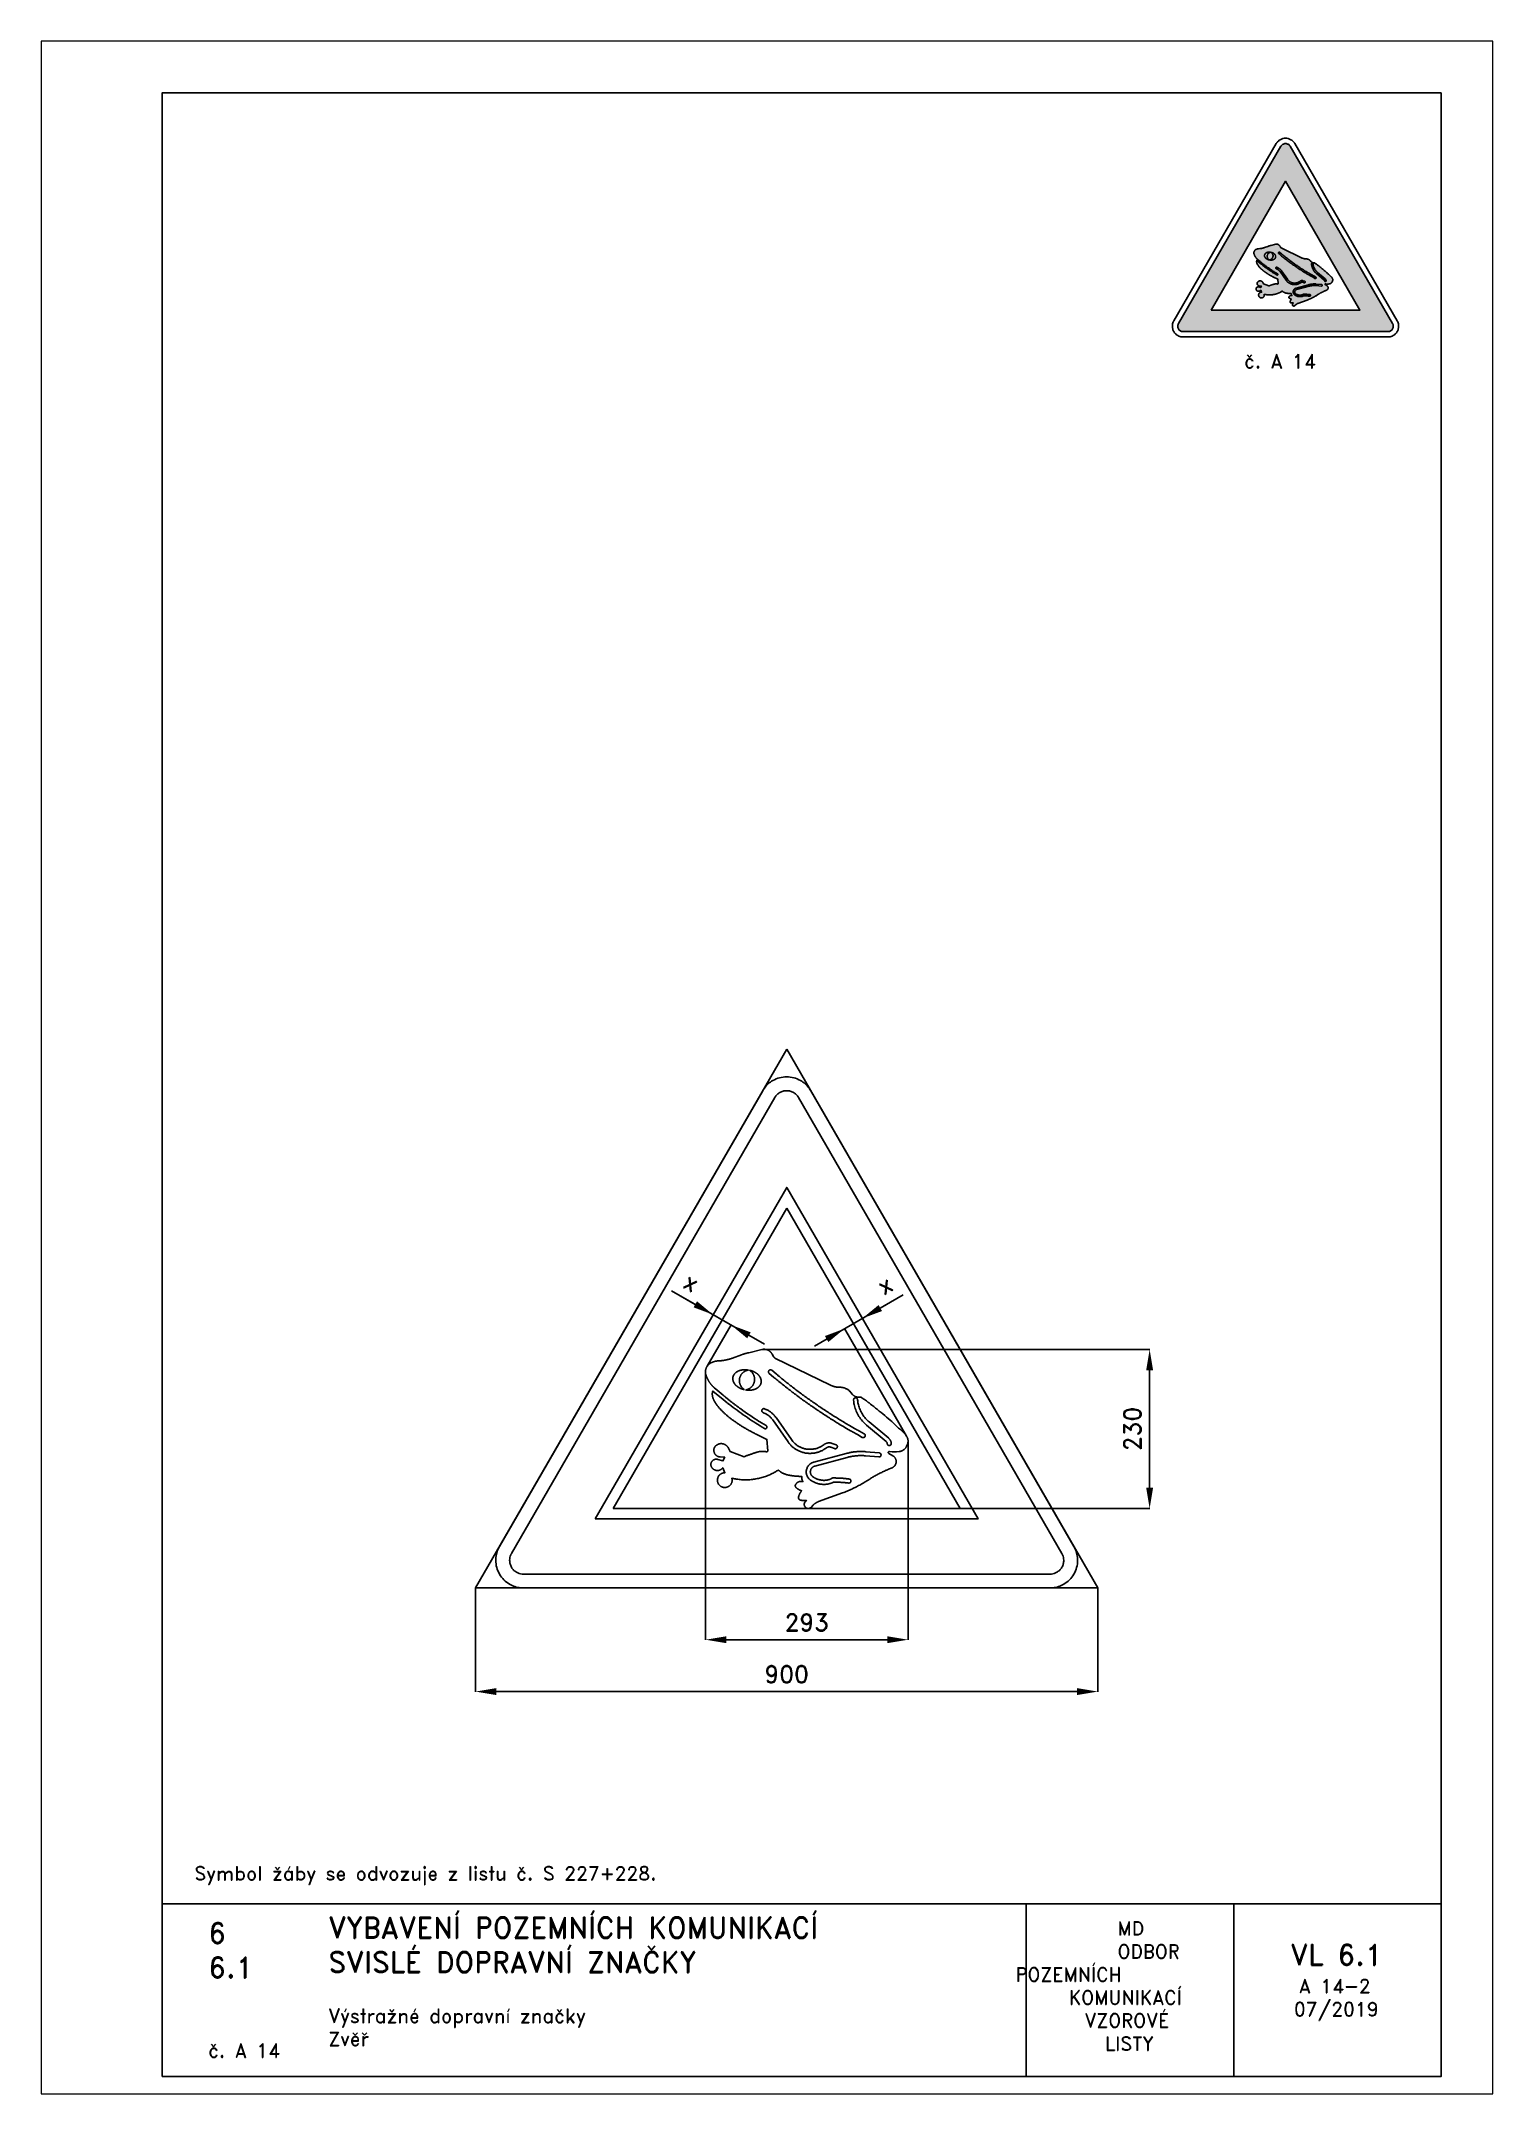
# Paper-space layout 'A 14-2-žába' of a CAD drawing. Header units: millimetres. Extents: x 0 to 210, y 0 to 297.
# The model-space entities are those that its viewports show. They can reach past a viewport. Long polylines and large blocks are cut down to what shows.
import ezdxf

# ---------------------------------------------------------------- set-up
doc = ezdxf.new("R2010")
doc.units = ezdxf.units.MM
doc.header["$LTSCALE"] = 5
doc.linetypes.add('ČÁRKOVANÁX2', pattern=[1.5, 1, -0.5])
for name, color, linetype in [('Kóty', 2, 'Continuous'), ('Rozpiska', 7, 'Continuous'), ('Značka', 7, 'Continuous')]:
    doc.layers.add(name, color=color, linetype=linetype)
doc.layers.add('Rámeček', color=6, linetype='Continuous', plot=False)
doc.styles.get("Standard").update_dxf_attribs({"font": 'romand.shx', "height": 25})
doc.dimstyles.get("Standard").update_dxf_attribs({"dimtxt": 25, "dimasz": 30, "dimexe": 0.18, "dimexo": 0.0625, "dimgap": 12.5, "dimtad": 1, "dimdec": 0, "dimzin": 0, "dimdsep": 46, "dimtxsty": 'Standard', "dimcen": 0.09, "dimadec": 0, "dimazin": 0, "dimtfac": 1, "dimtdec": 0, "dimtofl": 0, "dimtmove": 0, "dimatfit": 3, "dimfxl": 1, "dimtolj": 1, "dimtzin": 0, "dimarcsym": 0})

psp = doc.layouts.new('A 14-2-žába')

# ---------------------------------------------------------------- texts
at = {"layer": 'Rozpiska', "color": 7, "attachment_point": 1}
for s, width, heights, insert, char_height in [('\\pi2.00218;{\\C6;č. A 14}', 16.0044, [2.67], (172, 251.69), 2), ('Symbol žáby se odvozuje z listu č. S 227+228.', 134.0112, [0], (22.18, 32.91), 2), ('6', 149.0422, [0], (24.17, 24.77), 3), ('{\\C6;VYBAVENÍ POZEMNÍCH KOMUNIKACÍ\\P}SVISLÉ DOPRAVNÍ ZNAČKY{\\H1.34524x; }', 149.0422, [0], (41.56, 25.56), 3), ('\\pi14.7414;{\\C6;MD\\P\\pi2.36044;}ODBOR POZEMNÍCH{\\H1.57143x; }\\P\\pi7.69378;KOMUNIKACÍ{\\H1.5x; }\\P\\pi9.97949;{\\C6;VZOROVÉ\\H1.47619x; \\H0.67742x;\\P\\pi12.93187;LISTY\\H1.26984x; }', 33.1018, [0], (140.95, 24.95), 2), ('\\pi1.03113;{\\H1.5x;\\C6;VL 6.1\\P\\pi2.26919;\\H0.66667x;A 14-2\\H1.66666x; \\H0.6x;\\P\\pi1.5549;07/2019\\H1.80159x; }', 16.0623, [0], (179.66, 21.61), 2), ('6.1', 149.0422, [0], (24.17, 19.78), 3), ('{\\C6;Výstražné dopravní značky\\P}Zvěř{\\H1.83333x; }', 149.0422, [0], (41.56, 12.29), 2), ('{\\C6;č. A 14}', 13.615, [2.67], (24.17, 7.28), 2)]:
    psp.add_mtext_dynamic_manual_height_columns(s, width=width, gutter_width=100, heights=heights, dxfattribs=dict(at, insert=insert, char_height=char_height))

msp = doc.modelspace()

# ---------------------------------------------------------------- texts
at = {"layer": 'Kóty', "char_height": 25, "attachment_point": 5}
for insert, rotation in [((283.2, 442.5), 329.9999), ((562.6, 438.6), 30.0001)]:
    msp.add_mtext('\\A1;x', dxfattribs=dict(at, insert=insert, rotation=rotation))

# ---------------------------------------------------------------- blocks, each defined once
blk = doc.blocks.new('*D0')
at = {"layer": 'Defpoints', "color": 0, "transparency": 16777216}
for p in [(-29.3, 0.1), (870.7, 0.1), (870.7, -149.9)]:
    blk.add_point(p, dxfattribs=at)
at = {"layer": 'Kóty', "color": 0, "lineweight": -2, "transparency": 16777216}
for p, q in [((-29.3, 0), (-29.3, -150.1)), ((870.7, 0), (870.7, -150.1)), ((0.7, -149.9), (840.7, -149.9))]:
    blk.add_line(p, q, dxfattribs=at)
at = {"layer": 'Kóty', "color": 0, "transparency": 16777216}
for points in [[(0.7, -144.9), (0.7, -154.9), (-29.3, -149.9)], [(840.7, -144.9), (840.7, -154.9), (870.7, -149.9)]]:
    blk.add_solid(points, dxfattribs=at)
at = {"layer": 'Kóty', "color": 0, "transparency": 16777216, "insert": (420.7, -124.9), "char_height": 25, "attachment_point": 5}
blk.add_mtext('\\A1;900', dxfattribs=at)
blk = doc.blocks.new('*D1')
at = {"layer": 'Defpoints', "color": 0, "transparency": 16777216}
for p in [(303.4, 315.2), (596.2, 211.3), (596.2, -74.9)]:
    blk.add_point(p, dxfattribs=at)
at = {"layer": 'Kóty', "color": 0, "lineweight": -2, "transparency": 16777216}
for p, q in [((303.4, 315.1), (303.4, -75.1)), ((596.2, 211.2), (596.2, -75.1)), ((333.4, -74.9), (566.2, -74.9))]:
    blk.add_line(p, q, dxfattribs=at)
at = {"layer": 'Kóty', "color": 0, "transparency": 16777216}
for points in [[(333.4, -69.9), (333.4, -79.9), (303.4, -74.9)], [(566.2, -69.9), (566.2, -79.9), (596.2, -74.9)]]:
    blk.add_solid(points, dxfattribs=at)
at = {"layer": 'Kóty', "color": 0, "transparency": 16777216, "insert": (449.8, -49.9), "char_height": 25, "attachment_point": 5}
blk.add_mtext('\\A1;293', dxfattribs=at)
blk = doc.blocks.new('*D2')
at = {"layer": 'Defpoints', "color": 0, "transparency": 16777216}
for p in [(384.6, 344.9), (945.7, 344.9), (452.8, 115.1)]:
    blk.add_point(p, dxfattribs=at)
at = {"layer": 'Kóty', "color": 0, "lineweight": -2, "transparency": 16777216}
for p, q in [((384.7, 344.9), (945.9, 344.9)), ((945.7, 145.1), (945.7, 314.9)), ((452.9, 115.1), (945.9, 115.1))]:
    blk.add_line(p, q, dxfattribs=at)
at = {"layer": 'Kóty', "color": 0, "transparency": 16777216}
for points in [[(940.7, 314.9), (950.7, 314.9), (945.7, 344.9)], [(940.7, 145.1), (950.7, 145.1), (945.7, 115.1)]]:
    blk.add_solid(points, dxfattribs=at)
at = {"layer": 'Kóty', "color": 0, "transparency": 16777216, "insert": (920.7, 230), "char_height": 25, "attachment_point": 5, "rotation": 90}
blk.add_mtext('\\A1;230', dxfattribs=at)

# ---------------------------------------------------------------- dimensions: what is measured, and where the dimension line sits
at = {"layer": 'Kóty'}
dim = msp.add_linear_dim(base=(945.7, 344.9), p1=(452.8, 115.1), p2=(384.6, 344.9), angle=90, dimstyle='Standard', dxfattribs=at)
dim.commit()
dim.dimension.update_dxf_attribs({"geometry": '*D2', "text_midpoint": (920.7, 230)})
for base, p1, p2, picture, middle in [((596.2, -74.9), (303.4, 315.2), (596.2, 211.3), '*D1', (449.8, -49.9)), ((870.7, -149.9), (-29.3, 0.1), (870.7, 0.1), '*D0', (420.7, -124.9))]:
    dim = msp.add_linear_dim(base=base, p1=p1, p2=p2, dimstyle='Standard', dxfattribs=at)
    dim.commit()
    dim.dimension.update_dxf_attribs({"geometry": picture, "text_midpoint": middle})

# ---------------------------------------------------------------- linework, layer by layer
at = {"color": 5}
for points in [[(395.4, 310.5), (395.3, 310.6), (395.2, 310.7), (395.2, 310.7), (395.2, 310.7), (395.1, 310.8), (395, 310.9), (394.9, 311), (394.8, 311.2), (394.8, 311.3), (394.7, 311.4), (394.6, 311.6), (394.6, 311.7), (394.5, 311.9), (394.5, 312.1), (394.4, 312.3), (394.4, 312.5), (394.4, 312.7), (394.4, 312.8), (394.4, 313), (394.5, 313.2), (394.5, 313.4), (394.6, 313.6), (394.6, 313.8), (394.7, 314), (394.8, 314.1), (394.9, 314.3), (395, 314.4), (395.1, 314.6), (395.2, 314.7), (395.4, 314.9), (395.5, 315), (395.7, 315.1), (395.8, 315.2, -0.019128), (396, 315.3, -0.018132), (396.2, 315.4, -0.014081), (396.4, 315.4, -0.014246), (396.5, 315.5, -0.01817), (396.7, 315.5, -0.019129), (396.9, 315.6, -0.017273), (397.1, 315.6, -0.017437), (397.3, 315.6, -0.019049), (397.5, 315.6, -0.017823), (397.7, 315.6), (397.9, 315.6), (398, 315.5), (398.2, 315.5), (398.3, 315.4), (398.4, 315.4), (398.6, 315.3), (398.7, 315.3), (398.8, 315.2), (398.9, 315.1), (399, 315.1), (399, 315.1), (399.1, 315), (399.2, 314.9), (405.4, 309.7), (405.7, 309.4), (406.1, 309.2), (407.3, 308.1), (408.6, 307.1), (410.1, 305.8), (411.7, 304.5, 0.002918), (418, 299.4, 0.003086), (424.3, 294.3, 0.003062), (430.8, 289.3, 0.002858), (437.2, 284.4, 0.002878), (443.8, 279.6, 0.00314), (450.3, 274.8, 0.002804), (457, 270.1, 0.00188), (463.6, 265.5, 0.001909), (470.3, 260.9, 0.002908), (477.1, 256.4, 0.003262), (483.9, 251.9, 0.002976), (490.8, 247.6, 0.003091), (497.7, 243.3, 0.003615), (504.6, 239.1, 0.003289), (511.6, 235), (518.7, 230.9), (520.5, 229.9), (522.2, 229), (523.6, 228.2), (525.1, 227.4), (525.4, 227.2), (525.8, 227), (532.9, 223), (533, 223), (533.1, 222.9), (533.2, 222.9), (533.2, 222.9), (533.3, 222.8), (533.4, 222.7), (533.5, 222.6), (533.6, 222.5), (533.7, 222.4), (533.8, 222.3), (533.9, 222.1), (534, 222), (534.1, 221.8), (534.2, 221.7), (534.2, 221.5), (534.3, 221.3), (534.3, 221.1), (534.4, 220.9), (534.4, 220.8), (534.4, 220.6), (534.4, 220.4), (534.4, 220.2), (534.4, 220), (534.3, 219.8), (534.3, 219.6), (534.2, 219.4), (534.1, 219.3), (534, 219.1), (534, 218.9), (533.8, 218.8), (533.7, 218.6), (533.6, 218.5), (533.5, 218.3), (533.3, 218.2), (533.2, 218.1), (533, 218), (532.8, 217.9), (532.7, 217.8), (532.5, 217.8), (532.3, 217.7), (532.1, 217.6), (531.9, 217.6, -0.017559), (531.8, 217.6), (531.6, 217.6, -0.01035), (531.4, 217.6), (531.3, 217.6), (531.1, 217.6), (531, 217.6), (530.8, 217.7), (530.7, 217.7), (530.5, 217.7), (530.4, 217.8), (530.4, 217.8), (530.4, 217.8), (530.2, 217.9), (530.1, 217.9), (522.9, 221.9), (515.8, 225.9), (514.4, 226.7), (513, 227.5), (507.3, 230.8), (501.7, 234.1, -0.002983), (494.6, 238.4, -0.002858), (487.7, 242.7, -0.002914), (480.8, 247.1, -0.00314), (473.9, 251.5, -0.002794), (467.1, 256.1, -0.001874), (460.3, 260.7, -0.001917), (453.6, 265.3, -0.002912), (446.9, 270, -0.003267), (440.3, 274.8, -0.002977), (433.7, 279.7, -0.003097), (427.2, 284.7, -0.003623), (420.7, 289.7, -0.003282), (414.3, 294.8, -0.002077), (408, 300), (406.4, 301.3), (404.8, 302.6), (403.6, 303.6), (402.3, 304.7), (402, 305), (401.7, 305.2), (395.4, 310.5)], [(517.4, 271.9), (517.4, 272), (517.4, 272.2), (517.4, 272.8), (517.6, 273.3), (517.6, 273.4), (517.7, 273.4), (517.7, 273.6), (517.8, 273.7), (517.9, 273.9), (518.1, 274), (518.2, 274.2), (518.3, 274.3), (518.5, 274.4), (518.6, 274.5), (518.8, 274.6), (518.9, 274.7), (519.1, 274.8), (519.3, 274.9), (519.5, 274.9), (519.7, 275, -0.017129), (519.9, 275, -0.014439), (520.1, 275, -0.014229), (520.2, 275.1, -0.017168), (520.4, 275.1, -0.019049), (520.6, 275), (520.8, 275), (521, 275), (521.2, 274.9), (521.4, 274.9), (521.6, 274.8), (521.7, 274.7), (521.9, 274.6), (522, 274.5), (522.2, 274.4), (522.3, 274.2), (522.5, 274.1), (522.6, 274), (522.7, 273.9), (522.7, 273.8), (522.7, 273.8), (523, 273.3), (523.2, 272.7), (523.2, 272.5), (523.2, 272.4), (523.5, 270.5), (523.7, 268.7), (523.8, 268.3), (523.8, 267.9), (524.1, 266.5), (524.4, 265), (524.9, 263.2), (525.5, 261.5), (526.1, 259.7), (526.8, 258), (527.6, 256.3), (528.4, 254.6), (529.3, 252.9), (530.2, 251.3), (531.2, 249.7), (532.3, 248.2), (533.5, 246.7), (534.7, 245.3), (535.7, 244.2), (536.7, 243.2), (537, 242.9), (537.2, 242.7), (538.6, 241.4), (540, 240.1), (568.3, 216.5), (568.6, 216.2), (568.9, 215.9), (568.9, 215.8), (569, 215.8), (569.2, 215.5), (569.4, 215.3), (569.7, 215), (570, 214.6), (570.2, 214.3), (570.5, 213.9), (570.7, 213.6), (570.9, 213.2), (571, 212.8), (571.2, 212.5), (571.4, 212.1), (571.5, 211.7), (571.7, 211.3), (571.8, 210.8), (571.8, 210.5), (571.9, 210.2), (571.9, 210.1), (571.9, 210), (572, 209.6), (572, 209.2), (572, 209.1), (572, 208.9), (572, 208.3), (571.8, 207.7), (571.8, 207.7), (571.7, 207.6), (571.7, 207.5), (571.6, 207.4), (571.5, 207.2), (571.4, 207), (571.2, 206.9), (571.1, 206.8), (570.9, 206.6), (570.8, 206.5), (570.6, 206.4), (570.5, 206.3), (570.3, 206.2), (570.1, 206.2), (569.9, 206.1), (569.7, 206.1), (569.5, 206, -0.014397), (569.4, 206, -0.014229), (569.2, 206, -0.017174), (569, 206), (568.8, 206), (568.6, 206), (568.4, 206.1), (568.2, 206.1), (568, 206.2), (567.9, 206.3), (567.7, 206.4), (567.5, 206.4), (567.4, 206.6), (567.2, 206.7), (567.1, 206.8), (566.9, 206.9), (566.8, 207.1), (566.7, 207.2), (566.7, 207.2), (566.7, 207.3), (566.4, 207.8), (566.2, 208.3), (566.2, 208.5), (566.2, 208.6), (566.2, 208.9), (566.1, 209.1), (566.1, 209.1), (566.1, 209.1), (566.1, 209.3), (566.1, 209.4), (566, 209.6), (565.9, 209.8), (565.9, 210), (565.8, 210.1), (565.7, 210.3), (565.6, 210.5), (565.6, 210.7), (565.5, 210.8), (565.4, 211), (565.3, 211.1), (565.1, 211.3), (565, 211.4), (564.9, 211.5), (564.8, 211.6), (564.8, 211.7), (564.8, 211.7), (564.6, 211.8), (564.5, 212), (536.2, 235.6), (534.7, 237), (533.2, 238.4), (532.9, 238.7), (532.6, 239), (531.4, 240.2), (530.3, 241.5), (528.9, 243.1), (527.6, 244.7), (526.4, 246.5), (525.3, 248.2), (524.2, 250), (523.2, 251.9), (522.3, 253.7), (521.4, 255.6), (520.6, 257.6), (519.9, 259.6), (519.2, 261.6), (518.7, 263.6), (518.3, 265.2), (518, 266.9), (518, 267.3), (517.9, 267.7), (517.6, 269.8), (517.4, 271.9)], [(386.6, 253.7), (386.5, 253.7), (386.4, 253.8), (386.3, 253.8), (386.3, 253.8), (386.2, 253.9), (386.1, 254), (386, 254), (385.8, 254.1), (385.7, 254.2), (385.6, 254.3), (385.5, 254.4), (385.4, 254.6), (385.3, 254.7), (385.2, 254.9), (385.1, 255), (385, 255.2), (384.9, 255.4), (384.8, 255.6), (384.8, 255.8), (384.7, 255.9), (384.7, 256.1), (384.7, 256.3), (384.7, 256.5), (384.7, 256.7), (384.7, 256.9), (384.8, 257.1), (384.8, 257.3), (384.9, 257.5), (384.9, 257.6), (385, 257.8), (385.1, 258), (385.2, 258.1), (385.3, 258.3), (385.5, 258.4), (385.6, 258.6), (385.7, 258.7), (385.9, 258.8), (386, 258.9), (386.2, 259), (386.4, 259.1), (386.6, 259.2, -0.01878), (386.8, 259.3, -0.016996), (386.9, 259.3, -0.013861), (387.1, 259.3, -0.01116), (387.3, 259.4, -0.01358), (387.4, 259.4, -0.015554), (387.6, 259.4, -0.01552), (387.7, 259.4), (387.9, 259.4), (388.1, 259.4), (388.2, 259.3), (388.3, 259.3), (388.3, 259.3), (388.4, 259.3), (388.5, 259.3), (388.6, 259.2), (389.6, 258.8), (390.6, 258.4), (390.8, 258.3), (391, 258.3), (391.8, 257.9), (392.5, 257.5), (393.5, 257), (394.4, 256.5), (395.3, 255.9), (396.2, 255.4), (397.1, 254.7), (398, 254.1), (398.8, 253.4), (399.6, 252.8), (400.4, 252.1), (401.2, 251.3), (402, 250.6), (402.7, 249.8), (403.2, 249.1), (403.8, 248.5), (403.9, 248.3), (404, 248.1), (404.7, 247.3), (405.3, 246.4), (427.6, 214.6), (428.6, 213.3), (429.7, 211.9), (429.9, 211.6), (430.1, 211.4), (431.1, 210.4), (432.1, 209.4, 0.014831), (433.3, 208.3, 0.014259), (434.7, 207.2, 0.014684), (436.1, 206.2, 0.016022), (437.5, 205.3, 0.014686), (439.1, 204.4, 0.010409), (440.6, 203.7, 0.012995), (442.6, 202.8, 0.018483), (444.6, 202.1, 0.019912), (446.7, 201.5, 0.017585), (448.8, 201, 0.017488), (450.9, 200.7, 0.019522), (453.1, 200.6, 0.017923), (455.3, 200.6, 0.012413), (457.4, 200.7, 0.01007), (459.2, 200.9, 0.014644), (460.9, 201.2, 0.016098), (462.6, 201.5, 0.0147), (464.2, 202, 0.015069), (465.9, 202.5, 0.017465), (467.4, 203.1, 0.016184), (469, 203.9, 0.011013), (470.5, 204.7), (470.9, 204.9), (471.2, 205.2), (471.5, 205.3), (471.8, 205.5), (471.9, 205.6), (472, 205.6), (473.5, 206.6), (475, 207.7), (475.5, 208), (476, 208.3), (476.1, 208.4), (476.2, 208.4), (476.7, 208.7), (477.1, 208.9), (477.7, 209.1), (478.2, 209.3, -0.013377), (478.8, 209.5, -0.014438), (479.4, 209.6, -0.012822), (480, 209.8, -0.009049), (480.6, 209.8, -0.009082), (481.2, 209.9, -0.013046), (481.8, 210, -0.014928), (482.4, 210, -0.014053), (483.1, 210, -0.013863), (483.7, 209.9, -0.014498), (484.3, 209.8), (484.8, 209.7), (485.2, 209.6), (485.4, 209.6), (485.5, 209.5), (486, 209.4), (486.6, 209.2), (492.1, 207.2), (492.2, 207.1), (492.3, 207.1), (492.3, 207.1), (492.4, 207.1), (492.5, 207), (492.6, 206.9), (492.7, 206.9), (492.9, 206.8), (493, 206.7), (493.1, 206.6), (493.2, 206.4), (493.3, 206.3), (493.4, 206.2), (493.5, 206), (493.6, 205.9), (493.7, 205.7), (493.8, 205.5), (493.9, 205.3), (493.9, 205.1), (494, 205), (494, 204.8), (494, 204.6), (494, 204.4), (494, 204.2), (494, 204), (493.9, 203.8), (493.9, 203.6), (493.8, 203.4), (493.8, 203.3), (493.7, 203.1), (493.6, 202.9), (493.5, 202.8), (493.4, 202.6), (493.2, 202.5), (493.1, 202.3), (492.9, 202.2), (492.8, 202.1), (492.6, 202), (492.5, 201.9), (492.3, 201.8), (492.1, 201.7), (491.9, 201.6), (491.8, 201.6), (491.6, 201.5), (491.4, 201.5, -0.013542), (491.3, 201.5, -0.015769), (491.1, 201.5, -0.015344), (491, 201.5), (490.8, 201.5), (490.6, 201.5), (490.5, 201.5), (490.4, 201.6), (490.3, 201.6), (490.3, 201.6), (490.2, 201.6), (490.1, 201.7), (484.6, 203.7), (484.3, 203.8), (483.9, 203.9), (483.9, 203.9), (483.8, 203.9), (483.6, 204), (483.3, 204), (483, 204), (482.7, 204.1, 0.013163), (482.4, 204.1, 0.014448), (482, 204.1, 0.013299), (481.7, 204.1, 0.008601), (481.4, 204, 0.008677), (481.1, 204, 0.013708), (480.7, 203.9, 0.015005), (480.4, 203.8), (480.1, 203.7), (479.8, 203.6), (479.5, 203.5), (479.3, 203.4), (479.1, 203.3), (479, 203.2), (479, 203.2), (478.7, 203), (478.4, 202.8), (476.8, 201.7), (475.1, 200.6), (475, 200.6), (474.9, 200.5), (474.6, 200.3), (474.2, 200.1), (473.8, 199.9), (473.4, 199.6, -0.014437), (471.6, 198.6, -0.015191), (469.7, 197.8, -0.015152), (467.9, 197, -0.014235), (465.9, 196.4, -0.014555), (464, 195.8, -0.015977), (462, 195.4, -0.014616), (460, 195.1, -0.010519), (457.9, 194.9, -0.013121), (455.4, 194.7, -0.018307), (452.9, 194.7, -0.019869), (450.3, 194.9, -0.017663), (447.8, 195.2, -0.017543), (445.3, 195.8, -0.019494), (442.9, 196.5, -0.017781), (440.5, 197.3, -0.012568), (438.1, 198.4, -0.010163), (436.3, 199.2, -0.014481), (434.5, 200.2, -0.016076), (432.8, 201.3, -0.014759), (431.1, 202.5, -0.015136), (429.5, 203.7, -0.017379), (428, 205.1, -0.016057), (426.6, 206.6, -0.011253), (425.2, 208.1), (424.9, 208.5), (424.6, 208.9), (424.3, 209.2), (424.1, 209.5), (424, 209.6), (424, 209.7), (422.8, 211.2), (400.5, 243), (400, 243.8), (399.4, 244.5), (399.3, 244.6), (399.2, 244.8), (398.8, 245.3), (398.3, 245.8), (397.7, 246.5), (397.1, 247.1), (396.4, 247.7), (395.8, 248.3), (395.1, 248.9), (394.4, 249.4), (393.7, 250), (392.9, 250.5), (392.2, 251), (391.4, 251.5), (390.7, 251.9), (389.9, 252.3), (389.3, 252.6), (388.6, 252.9), (388.5, 253), (388.3, 253), (387.4, 253.4), (386.6, 253.7)], [(510.4, 151.8), (510.6, 151.8), (510.7, 151.8), (510.7, 151.8), (510.8, 151.8), (510.9, 151.8, 0.010599), (511, 151.8, 0.014589), (511.2, 151.8), (511.3, 151.8), (511.5, 151.9), (511.6, 151.9), (511.8, 152), (511.9, 152), (512.1, 152.1), (512.3, 152.2), (512.4, 152.3), (512.6, 152.4), (512.7, 152.5), (512.9, 152.7), (513, 152.8), (513.1, 153), (513.2, 153.1), (513.3, 153.3), (513.4, 153.4), (513.5, 153.6), (513.5, 153.6), (513.5, 153.7), (513.7, 154.4), (513.7, 155.1), (513.5, 155.9), (513.1, 156.5), (513.1, 156.5), (513.1, 156.6), (512.9, 156.7), (512.8, 156.8), (512.7, 156.9), (512.6, 157), (512.6, 157.1), (512.5, 157.1), (512.1, 157.4), (512, 157.4), (512, 157.4), (511.9, 157.5), (511.7, 157.5), (511.6, 157.6), (511.5, 157.6), (511.4, 157.6), (511.4, 157.6), (511.3, 157.6), (511.2, 157.6), (510, 157.8), (508.8, 157.9), (508.5, 157.9), (508.3, 158), (507.4, 158.1), (506.4, 158.2), (505.2, 158.3), (504, 158.4), (502.8, 158.5), (501.7, 158.6), (500.5, 158.7), (499.3, 158.7), (498.1, 158.8), (496.9, 158.9), (495.7, 158.9), (494.5, 159), (493.3, 159), (492.1, 159), (491.2, 159.1), (490.2, 159.1), (490, 159.1), (489.8, 159.1), (488.6, 159.1), (487.1, 159.1), (486.3, 158.7), (485.7, 158.3), (485.6, 158.3), (485.5, 158.2), (485.1, 158), (484.6, 157.8), (484, 157.6), (483.5, 157.3), (482.9, 157.1), (482.3, 156.9), (481.7, 156.7), (481, 156.5), (480.4, 156.4), (479.8, 156.2, -0.008195), (479.2, 156.1, -0.007465), (478.6, 156, -0.007745), (477.9, 155.9, -0.009117), (477.3, 155.8, -0.008238), (476.7, 155.8, -0.004915), (476, 155.8), (475.9, 155.7), (475.7, 155.7), (475.6, 155.7), (475.5, 155.7), (475.4, 155.7), (475.4, 155.7), (474.8, 155.7), (473.9, 155.7), (473.9, 155.7), (473.8, 155.7), (473.7, 155.7), (473.5, 155.8), (473.3, 155.8), (473, 155.8, -0.008694), (472.2, 155.8, -0.008997), (471.3, 155.9, -0.008844), (470.5, 156), (469.7, 156.2), (468.8, 156.3), (468, 156.5), (467.1, 156.8), (466.3, 157), (465.5, 157.3), (464.7, 157.6), (463.9, 157.9), (463.1, 158.2), (462.3, 158.6), (461.6, 159), (461, 159.3), (460.4, 159.7), (460.3, 159.8), (460.1, 159.8), (459.4, 160.3), (458.7, 160.8), (458.3, 161.1), (457.9, 161.4), (457.8, 161.5), (457.7, 161.6), (457.4, 161.8), (457.2, 162.1), (456.9, 162.5), (456.6, 162.9), (456.3, 163.3), (456, 163.7), (455.8, 164.1), (455.6, 164.6), (455.4, 165.2), (455.2, 165.8), (455.1, 166.4), (455, 167), (454.9, 167.6), (454.9, 168.2), (455, 168.8), (455.1, 169.4), (455.2, 170), (455.4, 170.6), (455.6, 171.2), (455.8, 171.8), (456.1, 172.3), (456.5, 172.8), (456.8, 173.3), (457.2, 173.8), (457.6, 174.2), (457.9, 174.5), (458.3, 174.8), (458.7, 175.1), (459.1, 175.4), (459.6, 175.6), (459.9, 175.8), (460.2, 175.9), (460.3, 176), (460.4, 176), (460.9, 176.2), (461.4, 176.3), (508.2, 188.9), (509.5, 189.2), (510.8, 189.5), (511.1, 189.6), (511.4, 189.6), (512.4, 189.9), (513.4, 190.1, -0.004977), (514.8, 190.3, -0.004746), (516.1, 190.6, -0.004824), (517.4, 190.7, -0.005208), (518.7, 190.9, -0.004674), (520, 191.1, -0.003148), (521.4, 191.2, -0.003223), (522.7, 191.3, -0.004876), (524.1, 191.4, -0.005438), (525.4, 191.5, -0.00494), (526.7, 191.5, -0.005118), (528.1, 191.5, -0.005978), (529.4, 191.5, -0.00551), (530.7, 191.5, -0.003651), (532.1, 191.4), (532.4, 191.4), (532.7, 191.3), (533, 191.3), (533.3, 191.3), (533.3, 191.3), (533.4, 191.3), (534.7, 191.2), (554, 189.5), (554.2, 189.5), (554.3, 189.5), (554.4, 189.5), (554.4, 189.5, 0.012406), (554.5, 189.5, 0.0119), (554.7, 189.5), (554.8, 189.5), (555, 189.6), (555.1, 189.6), (555.3, 189.7), (555.4, 189.7), (555.5, 189.8), (555.7, 189.8), (555.9, 189.9), (556, 190.1), (556.2, 190.2), (556.3, 190.3), (556.5, 190.4), (556.6, 190.6), (556.7, 190.7), (556.8, 190.9), (556.9, 191.1), (557, 191.2), (557, 191.4), (557.1, 191.4), (557.1, 191.5), (557.2, 192.2), (557.2, 192.9), (557, 193.7), (556.6, 194.3), (556.6, 194.3), (556.5, 194.4), (556.4, 194.5), (556.3, 194.6), (556.1, 194.7), (556, 194.8), (555.9, 194.9), (555.7, 195), (555.6, 195.1), (555.5, 195.1), (555.3, 195.2), (555.2, 195.2), (555, 195.3), (554.9, 195.3), (554.9, 195.3), (554.8, 195.3), (554.7, 195.3), (554.6, 195.4), (535.2, 197.1), (533.8, 197.2), (533.7, 197.2), (533.7, 197.2), (533.4, 197.2), (533.1, 197.2), (532.7, 197.2), (532.4, 197.3, 0.004954), (530.9, 197.3, 0.005122), (529.5, 197.4, 0.005077), (528.1, 197.4, 0.004758), (526.6, 197.4, 0.004807), (525.2, 197.3, 0.005246), (523.7, 197.3, 0.004666), (522.3, 197.2, 0.003138), (520.9, 197.1, 0.003187), (519.4, 196.9, 0.004844), (518, 196.8, 0.005432), (516.6, 196.6, 0.00495), (515.1, 196.4, 0.005134), (513.7, 196.1, 0.006003), (512.3, 195.9, 0.005468), (510.9, 195.6), (509.5, 195.2), (509.1, 195.2), (508.8, 195.1), (508.5, 195), (508.2, 194.9), (508.2, 194.9), (508.1, 194.9), (506.7, 194.6), (459.9, 182), (459.1, 181.8), (459.1, 181.8), (459, 181.7), (458.9, 181.7), (458.7, 181.6), (458.5, 181.6), (458.3, 181.5, 0.015438), (457.6, 181.2, 0.016403), (456.8, 180.8, 0.016444), (456.1, 180.4), (455.4, 180), (454.7, 179.5), (454.1, 178.9), (453.5, 178.4), (452.9, 177.8), (452.2, 177), (451.6, 176.2), (451, 175.3), (450.5, 174.4), (450.1, 173.4), (449.8, 172.5), (449.5, 171.5), (449.3, 170.5), (449.1, 169.4), (449.1, 168.4), (449.1, 167.4), (449.1, 166.3), (449.3, 165.3), (449.5, 164.3), (449.8, 163.3), (450.2, 162.4), (450.5, 161.6), (450.9, 160.9), (451.3, 160.1), (451.8, 159.4), (452.3, 158.8), (452.8, 158.1), (453.3, 157.7), (453.8, 157.2), (453.9, 157.1), (454, 157), (454.6, 156.5), (455.3, 156), (456.1, 155.4), (457, 154.9), (457.2, 154.7), (457.4, 154.6), (458.1, 154.2), (458.8, 153.8), (459.7, 153.3), (460.7, 152.9), (461.6, 152.5), (462.6, 152.1), (463.6, 151.7), (464.6, 151.4), (465.5, 151.1), (466.5, 150.8), (467.6, 150.6), (468.6, 150.4, 0.009003), (469.6, 150.2, 0.010482), (470.6, 150.1, 0.009508), (471.7, 150, 0.006251), (472.7, 149.9), (473, 149.9), (473.2, 149.9), (473.4, 149.9), (473.6, 149.9), (473.7, 149.9), (473.7, 149.9), (474.8, 149.8), (475.5, 149.9), (475.5, 149.9), (475.6, 149.9), (475.7, 149.9), (475.9, 149.9), (476, 149.9), (476.2, 149.9, 0.006716), (477, 149.9, 0.0071), (477.7, 150, 0.007093), (478.4, 150.1, 0.0067), (479.1, 150.2, 0.006755), (479.9, 150.3, 0.007311), (480.6, 150.4), (481.3, 150.6), (482, 150.7), (482.7, 150.9), (483.4, 151.1), (484.1, 151.3), (484.8, 151.6), (485.5, 151.8), (486.2, 152.1), (486.7, 152.3), (487.3, 152.6), (487.4, 152.6), (487.5, 152.7), (488.2, 153), (488.6, 153.2), (489.5, 153.2), (490.6, 153.2), (490.8, 153.2), (491, 153.2), (491.9, 153.2), (492.8, 153.1), (493.9, 153.1), (495, 153.1), (496.1, 153), (497.2, 153), (498.3, 152.9), (499.4, 152.8), (500.5, 152.8), (501.6, 152.7), (502.7, 152.6), (503.8, 152.5), (504.9, 152.4), (506, 152.3), (506.9, 152.2), (507.8, 152.1), (508, 152.1), (508.2, 152.1), (509.3, 151.9), (510.4, 151.8)]]:
    msp.add_lwpolyline(points, format="xyb", dxfattribs=at)
at = {"layer": 'Kóty'}
for p, q in [((254.2, 430.1), (388.5, 352.6)), ((288.5, 410.3), (254.2, 430.1)), ((589.4, 424.2), (461, 350)), ((556.1, 405), (589.4, 424.2)), ((305.7, 320.8), (340.2, 380.6)), ((594.1, 219.8), (504.4, 375.3))]:
    msp.add_line(p, q, dxfattribs=at)
for points in [[(291, 414.7), (286, 406), (314.4, 395.3)], [(553.6, 409.3), (558.6, 400.6), (530.1, 390)], [(368.6, 369.8), (363.6, 361.2), (340.1, 380.5)], [(476, 364.5), (481, 355.8), (504.4, 375.1)]]:
    msp.add_solid(points, dxfattribs=at)
at = {"layer": 'Značka', "color": 6, "linetype": 'ČÁRKOVANÁX2', "ltscale": 2.5}
for points in [[(870.7, 0.1), (420.7, 779.5), (-29.3, 0.1)], [(169.9, 115), (420.7, 549.4), (671.5, 115)]]:
    msp.add_lwpolyline(points, close=True, dxfattribs=at)
at = {"layer": 'Značka', "color": 5}
for points in [[(836.1, 60), (455.4, 719.4), (454.2, 721.2, 0.010748), (453.1, 722.9, 0.055773), (447.5, 729.2, 0.055979), (440.7, 734.1, 0.069561), (431.1, 738.1, 0.069791), (420.7, 739.4, 0.069502), (410.4, 738.1, 0.067732), (400.7, 734.1, 0.055944), (393.9, 729.2, 0.061133), (388.4, 722.9, 0.012257), (387.2, 721.2), (386.1, 719.4), (5.4, 60, 0.003576), (4.4, 58.1, 0.010722), (3.5, 56.3, 0.055711), (0.8, 48.4, 0.055985), (0, 40, 0.069591), (1.3, 29.6, 0.069767), (5.4, 20, 0.069481), (11.7, 11.7, 0.067775), (20, 5.4, 0.055964), (27.6, 1.9, 0.061097), (35.8, 0.2, 0.01224), (37.9, 0.1, 0.004081), (40, 0), (801.4, 0, 0.003581), (803.5, 0.1, 0.010743), (805.6, 0.2, 0.055797), (813.8, 1.9, 0.055991), (821.4, 5.4, 0.069582), (829.8, 11.7, 0.069787), (836.1, 20, 0.069497), (840.1, 29.6, 0.067792), (841.4, 40, 0.055928), (840.6, 48.4, 0.060939), (838, 56.3), (837.1, 58.1), (836.1, 60)], [(390.9, 234.8), (387.5, 236.9), (384.1, 239), (383.4, 239.4), (382.8, 239.8), (380.1, 241.5), (377.4, 243.3), (374, 245.4), (370.7, 247.6), (367.3, 249.9), (364, 252.1), (360.8, 254.4), (357.5, 256.7), (354.2, 259.1, -0.002183), (351, 261.4, -0.002437), (347.8, 263.8, -0.002221), (344.6, 266.2, -0.002311), (341.4, 268.6, -0.002704), (338.3, 271.1, -0.002459), (335.1, 273.6), (332, 276.1), (331.3, 276.8), (330.5, 277.4), (329.9, 277.9), (329.3, 278.4), (329.1, 278.5), (328.9, 278.7), (325.9, 281.2), (317.2, 288.5), (316.4, 289.2), (316.3, 289.3), (316.3, 289.3), (316.1, 289.5), (315.9, 289.6), (315.7, 289.8), (315.5, 290, -0.007276), (314.7, 290.8, -0.007674), (313.9, 291.6, -0.007639), (313.1, 292.4, -0.007091), (312.4, 293.2, -0.007206), (311.6, 294.1, -0.007901), (310.9, 295, -0.007034), (310.3, 295.9, -0.004694), (309.6, 296.8, -0.00474), (309, 297.7, -0.00728), (308.3, 298.7, -0.008174), (307.8, 299.6, -0.007464), (307.2, 300.6, -0.007721), (306.7, 301.6, -0.009051), (306.2, 302.6, -0.008171), (305.7, 303.6, -0.005201), (305.2, 304.7), (305.1, 304.9), (305, 305.2), (304.9, 305.4), (304.9, 305.6), (304.8, 305.7), (304.8, 305.7), (304.4, 306.8), (304.1, 307.7), (303.9, 308.3), (303.9, 308.4), (303.9, 308.4), (303.8, 308.5), (303.8, 308.6), (303.7, 308.8), (303.7, 309, -0.012549), (303.5, 309.6, -0.013511), (303.4, 310.3, -0.013594), (303.3, 311, -0.012752), (303.2, 311.6, -0.012994), (303.2, 312.3, -0.014205), (303.2, 313, -0.013007), (303.2, 313.7, -0.009275), (303.3, 314.3, -0.01159), (303.4, 315.2, -0.016355), (303.6, 316, -0.017667), (303.8, 316.8, -0.015641), (304.1, 317.6, -0.01554), (304.4, 318.4, -0.017328), (304.7, 319.2, -0.015871), (305.1, 319.9, -0.011047), (305.6, 320.6, -0.008908), (306, 321.2, -0.012953), (306.4, 321.8, -0.014367), (306.8, 322.3, -0.013147), (307.3, 322.8, -0.013506), (307.8, 323.3, -0.015529), (308.3, 323.7, -0.014272), (308.8, 324.1, -0.009887), (309.3, 324.5), (309.5, 324.6), (309.6, 324.7), (309.8, 324.8), (309.9, 324.9), (310, 325), (310.2, 325.1), (310.3, 325.1), (310.4, 325.2), (310.4, 325.2), (310.5, 325.3), (310.9, 325.5), (311, 325.5), (311, 325.5), (311.1, 325.6), (311.2, 325.6), (311.3, 325.7), (311.4, 325.8, -0.006133), (311.9, 326, -0.006421), (312.3, 326.2, -0.00629), (312.8, 326.4, -0.005878), (313.3, 326.6, -0.006019), (313.8, 326.8, -0.006534), (314.2, 327, -0.005866), (314.7, 327.2), (315.2, 327.3), (315.7, 327.5, -0.006093), (316.2, 327.6, -0.006827), (316.7, 327.8, -0.006202), (317.2, 327.9, -0.006414), (317.8, 328, -0.007439), (318.3, 328.1, -0.006765), (318.8, 328.2), (319.3, 328.2), (319.4, 328.3), (319.6, 328.3), (319.7, 328.3), (319.8, 328.3), (319.8, 328.3), (319.8, 328.3), (320.3, 328.4), (325.2, 328.7), (326.1, 328.8), (326.1, 328.8), (326.2, 328.8), (326.3, 328.9), (326.5, 328.9), (326.7, 328.9), (327, 328.9, 0.003353), (327.8, 329, 0.003809), (328.7, 329.1, 0.00392), (329.6, 329.3, 0.003614), (330.5, 329.4, 0.003623), (331.4, 329.6, 0.003918), (332.2, 329.7, 0.0035), (333.1, 329.9, 0.002349), (334, 330.1, 0.002331), (334.8, 330.3, 0.003605), (335.7, 330.5, 0.004097), (336.6, 330.7, 0.003731), (337.4, 330.9, 0.003859), (338.3, 331.2, 0.004497), (339.1, 331.4, 0.004116), (340, 331.7, 0.002639), (340.8, 332), (341, 332.1), (341.2, 332.1), (341.4, 332.2), (341.6, 332.3), (341.6, 332.3), (341.7, 332.3), (342.5, 332.6), (355.2, 337.2), (355.8, 337.4), (356.3, 337.6), (356.4, 337.6), (356.5, 337.7), (356.9, 337.8), (357.3, 338, -0.001579), (357.8, 338.1, -0.001508), (358.4, 338.3, -0.001579), (358.9, 338.5, -0.001632), (359.4, 338.6), (359.9, 338.8), (360.5, 339), (361, 339.1), (361.5, 339.3, -0.001791), (362.1, 339.4, -0.001707), (362.6, 339.6), (363.1, 339.7), (363.6, 339.9), (364.1, 340), (364.5, 340.1), (364.6, 340.1), (364.7, 340.1), (365.2, 340.3), (365.8, 340.4), (384.6, 344.9), (384.7, 344.9), (384.7, 344.9), (384.8, 345), (384.9, 345), (385.1, 345), (385.2, 345), (385.4, 345.1), (385.5, 345.1), (385.6, 345.1), (385.8, 345.1, -0.011853), (386.4, 345.2, -0.012561), (387, 345.3, -0.012526), (387.5, 345.3, -0.01189), (388.1, 345.3, -0.012117), (388.7, 345.3, -0.013268), (389.3, 345.2, -0.012077), (389.9, 345.1, -0.008493), (390.5, 345, -0.010684), (391.2, 344.9, -0.015136), (391.9, 344.7, -0.016522), (392.6, 344.4, -0.014715), (393.3, 344.2, -0.014651), (393.9, 343.8, -0.016126), (394.6, 343.5, -0.014667), (395.2, 343.1, -0.010249), (395.8, 342.7), (396.3, 342.3, -0.011895), (396.8, 342, -0.013358), (397.2, 341.6, -0.012633), (397.6, 341.1, -0.012578), (398, 340.7, -0.013059), (398.4, 340.3), (398.7, 339.9), (398.9, 339.5), (399, 339.4), (399.1, 339.3), (399.4, 338.8), (399.7, 338.3), (401.6, 334.9), (401.7, 334.7), (401.8, 334.6), (401.8, 334.5), (401.8, 334.5), (401.9, 334.3), (402, 334.2), (402.1, 334), (402.3, 333.9), (402.4, 333.7), (402.5, 333.6), (402.7, 333.4), (402.8, 333.3), (403, 333.1), (403.1, 333), (403.3, 332.9), (403.5, 332.7), (403.6, 332.6), (403.8, 332.5), (403.9, 332.4), (404.1, 332.3), (404.1, 332.3), (404.2, 332.3), (404.3, 332.2), (404.5, 332.1), (483, 293.8), (483.7, 293.5), (484.4, 293.2), (484.6, 293.1), (484.7, 293), (485.3, 292.8), (485.9, 292.6), (486.6, 292.3), (487.4, 292), (488.1, 291.8), (488.9, 291.6), (489.6, 291.4), (490.4, 291.2), (491.2, 291), (492, 290.9), (492.7, 290.7), (493.5, 290.6, 0.006679), (494.3, 290.5, 0.00786), (495.1, 290.4, 0.007111), (495.9, 290.4, 0.004358), (496.7, 290.3), (496.9, 290.3), (497.1, 290.3), (497.2, 290.3), (497.4, 290.3), (497.4, 290.3), (497.5, 290.3), (498.3, 290.3), (499.1, 290.3), (499.2, 290.3), (499.2, 290.3), (499.4, 290.3), (499.6, 290.3), (499.8, 290.2), (500, 290.2, -0.012602), (500.9, 290.1, -0.01326), (501.8, 290, -0.013121), (502.6, 289.8, -0.012246), (503.5, 289.6, -0.012469), (504.3, 289.4, -0.013669), (505.2, 289.1), (506, 288.7), (506.8, 288.3), (507.6, 287.9), (508.3, 287.5), (509.1, 287.1), (509.8, 286.5), (510.5, 286), (511.2, 285.4), (511.7, 285), (512.2, 284.4), (512.3, 284.3), (512.4, 284.2), (513, 283.5), (513.6, 282.9), (515.3, 280.6), (515.7, 280.1), (516.1, 279.7), (516.1, 279.6), (516.2, 279.6), (516.5, 279.3), (516.8, 279), (517.3, 278.6), (517.7, 278.3), (518.1, 278), (518.6, 277.7), (519.1, 277.4), (519.6, 277.2), (520.1, 276.9), (520.6, 276.7), (521.1, 276.6), (521.7, 276.4), (522.2, 276.3, 0.016157), (522.7, 276.2, 0.014708), (523.3, 276.1, 0.00937), (523.8, 276.1), (524, 276.1), (524.1, 276.1), (524.2, 276.1), (524.3, 276.1), (524.3, 276.1), (524.4, 276.1), (524.9, 276.1), (525.9, 276.1), (526.1, 276.1), (526.3, 276.1), (526.4, 276.1), (526.4, 276.1), (526.6, 276.1), (526.8, 276.1), (527, 276.1), (527.2, 276), (527.5, 276), (527.7, 276), (527.9, 275.9), (528.1, 275.8), (528.3, 275.8), (528.5, 275.7), (528.8, 275.6), (529, 275.5), (529.2, 275.4), (529.4, 275.3), (529.5, 275.2), (529.7, 275.1), (529.7, 275.1), (529.7, 275.1), (529.9, 275), (530.1, 274.8), (533.3, 272.6), (536, 270.5), (538.7, 268.5), (539.2, 268.1), (539.8, 267.7), (542, 266.1), (544.1, 264.5), (546.8, 262.4), (549.4, 260.3), (552.1, 258.2), (554.7, 256), (557.3, 253.9), (559.9, 251.7), (562.5, 249.5), (565.1, 247.3), (567.7, 245.1), (570.2, 242.9), (572.7, 240.6), (575.2, 238.4), (577.2, 236.5), (579.2, 234.7), (579.7, 234.2), (580.2, 233.7), (582.6, 231.4), (585.1, 229.1), (592.1, 222.3), (592.4, 221.9), (592.8, 221.5), (592.9, 221.5), (593, 221.4), (593.2, 221), (593.5, 220.7), (593.8, 220.2), (594.1, 219.8), (594.4, 219.3), (594.7, 218.8), (594.9, 218.3), (595.1, 217.8), (595.4, 217.2), (595.6, 216.5), (595.8, 215.8), (596, 215.2), (596.1, 214.5), (596.2, 213.8), (596.2, 213.1), (596.2, 212.4), (596.2, 211.9), (596.2, 211.3), (596.1, 210.8), (596, 210.2), (595.9, 209.7), (595.8, 209.1), (595.6, 208.7), (595.5, 208.3), (595.5, 208.2), (595.4, 208.1), (595.2, 207.6), (595, 207), (594.2, 205.3), (593.9, 204.6), (593.6, 204), (593.5, 203.9), (593.5, 203.8), (593.2, 203.3), (592.8, 202.8), (592.4, 202.3), (592, 201.7), (591.5, 201.2), (591, 200.7), (590.4, 200.3), (589.9, 199.8), (589.3, 199.4), (588.7, 199.1), (588.1, 198.7), (587.4, 198.4), (586.8, 198.1, -0.017719), (586.1, 197.9, -0.016221), (585.4, 197.7, -0.010511), (584.8, 197.5), (584.6, 197.5), (584.4, 197.5), (584.3, 197.4), (584.1, 197.4), (584.1, 197.4), (584.1, 197.4), (583.4, 197.3), (579.5, 196.9), (579.2, 196.8), (578.9, 196.8), (578.8, 196.8), (578.8, 196.8), (578.5, 196.8), (578.2, 196.8, -0.003392), (577.9, 196.7, -0.003249), (577.6, 196.7, -0.003295), (577.3, 196.7, -0.00358), (577, 196.7), (576.6, 196.7), (576.3, 196.7), (576, 196.7), (575.7, 196.7), (575.4, 196.7), (575, 196.7), (574.7, 196.7), (574.4, 196.8), (574.1, 196.8), (573.9, 196.8), (573.8, 196.8), (573.8, 196.8), (573.4, 196.9), (573.1, 196.9), (569.3, 197.4), (569.2, 197.4), (569.1, 197.4), (569.1, 197.4), (569.1, 197.4), (569, 197.4), (569, 197.4), (568.9, 197.4), (568.8, 197.4), (568.7, 197.3), (568.7, 197.3), (568.6, 197.3), (568.5, 197.3), (568.4, 197.2), (568.3, 197.2), (568.2, 197.1), (568.2, 197), (568.1, 197), (568, 196.9), (568, 196.8), (567.9, 196.8), (567.9, 196.8), (567.9, 196.7), (567.7, 196.4), (567.7, 196), (567.7, 195.6), (567.8, 195.2), (568, 195), (568.2, 194.8), (568.3, 194.7), (568.4, 194.7), (574.3, 191.3), (574.7, 191), (575.2, 190.7), (575.2, 190.6), (575.3, 190.6), (575.7, 190.3), (576, 190), (576.4, 189.6), (576.7, 189.2), (577.1, 188.8), (577.4, 188.4), (577.7, 187.9), (577.9, 187.5), (578.3, 186.9), (578.5, 186.2), (578.7, 185.6), (578.9, 185), (579, 184.3), (579.1, 183.6), (579.1, 183), (579.1, 182.3), (579, 181.6), (578.9, 180.9), (578.8, 180.3), (578.6, 179.7), (578.3, 179), (578, 178.4), (577.7, 177.8), (577.3, 177.3), (577, 176.8), (576.7, 176.4), (576.3, 176), (575.9, 175.6), (575.5, 175.3), (575.1, 175), (574.7, 174.7), (574.3, 174.5), (574.3, 174.5), (574.2, 174.4), (573.7, 174.2), (573.2, 173.9), (567.8, 171.7), (566.4, 171.1), (565, 170.5), (564.8, 170.3), (564.5, 170.2), (563.4, 169.7), (562.3, 169.2), (560.9, 168.6), (559.5, 167.9), (558.1, 167.2), (556.8, 166.6), (555.4, 165.9), (554.1, 165.2), (552.7, 164.5), (551.4, 163.8), (550, 163), (548.7, 162.3), (547.4, 161.5), (546.1, 160.8), (545, 160.2), (544, 159.5), (543.7, 159.4), (543.4, 159.2), (542.1, 158.4), (540.8, 157.6), (534.3, 153.5), (532.7, 152.6), (531.1, 151.6), (530.8, 151.4), (530.5, 151.2), (529.3, 150.5), (528, 149.8), (526.4, 148.9), (524.8, 148), (523.2, 147.1), (521.6, 146.3), (519.9, 145.5), (518.3, 144.7), (516.6, 143.9), (515, 143.1), (513.3, 142.3), (511.7, 141.6), (510, 140.8), (508.3, 140.1), (506.9, 139.6), (505.6, 139.1), (505.2, 138.9), (504.9, 138.8), (503.2, 138.2), (501.5, 137.5), (466.8, 124.9), (466.4, 124.7), (465.9, 124.5), (465.8, 124.5), (465.7, 124.5), (465.3, 124.3), (465, 124.1), (464.5, 123.9), (464.1, 123.7), (463.6, 123.4), (463.2, 123.2), (462.8, 122.9), (462.4, 122.7), (461.9, 122.4), (461.5, 122.1), (461.1, 121.8), (460.7, 121.5), (460.3, 121.2), (460, 120.8), (459.7, 120.6), (459.4, 120.3), (459.3, 120.2), (459.2, 120.1), (458.9, 119.8), (458.5, 119.4), (455.9, 116.6), (455.7, 116.4), (455.4, 116.2), (455.4, 116.2), (455.3, 116.1), (455.2, 116), (455, 115.9), (454.7, 115.7), (454.4, 115.6), (454.2, 115.5), (453.9, 115.4), (453.6, 115.3), (453.3, 115.2), (453, 115.1, -0.017563), (452.6, 115, -0.019122), (452.3, 115, -0.0172), (451.9, 115, -0.017127), (451.5, 115, -0.018963), (451.2, 115.1), (450.8, 115.1), (450.4, 115.2), (450.1, 115.3), (449.7, 115.4), (449.4, 115.6), (449.1, 115.7), (448.8, 115.9), (448.5, 116.1), (448.2, 116.4), (447.9, 116.6), (447.7, 116.9), (447.4, 117.1), (447.2, 117.4), (447, 117.7), (446.8, 118.1), (446.6, 118.4), (446.5, 118.7), (446.4, 119.1), (446.3, 119.4), (446.2, 119.8), (446.1, 120.1), (446.1, 120.5), (446.1, 120.9), (446.1, 121.2), (446.1, 121.6), (446.2, 122), (446.3, 122.2), (446.3, 122.5), (446.4, 122.8), (446.5, 123.1), (446.7, 123.4), (446.8, 123.6), (446.9, 123.8), (447, 124), (447.1, 124.1), (447.1, 124.1), (447.3, 124.3), (447.5, 124.6), (449.3, 126.8), (449, 126.7), (448.6, 126.7), (448.5, 126.7), (448.4, 126.7), (448.2, 126.6), (447.9, 126.6, -0.004942), (447.5, 126.6, -0.004853), (447.1, 126.5, -0.004925), (446.7, 126.5, -0.005206), (446.4, 126.5, -0.004628), (446, 126.5), (445.6, 126.5), (445.3, 126.5), (444.9, 126.5), (444.5, 126.5), (444.1, 126.5), (443.8, 126.5), (443.4, 126.6), (443.1, 126.6), (442.8, 126.7), (442.7, 126.7), (442.7, 126.7), (442.3, 126.7), (441.9, 126.8), (441, 127), (440.8, 127), (440.5, 127.1), (440.5, 127.1), (440.5, 127.1), (440.3, 127.1), (440.1, 127.2), (439.9, 127.3), (439.7, 127.4), (439.6, 127.5), (439.4, 127.6), (439.2, 127.8), (439, 127.9), (438.8, 128.1), (438.7, 128.3), (438.5, 128.5), (438.3, 128.7), (438.2, 129), (438.1, 129.2), (438, 129.5), (437.9, 129.7), (437.9, 129.9), (437.8, 130.1), (437.8, 130.4), (437.8, 130.6), (437.8, 130.8), (437.8, 131), (437.8, 131.2), (437.8, 131.3), (437.8, 131.4), (437.8, 131.4), (437.9, 131.6), (437.9, 131.9), (438.2, 132.8), (438.3, 133.2), (438.4, 133.6), (438.5, 133.7), (438.5, 133.8), (438.6, 134.1), (438.7, 134.5), (438.9, 134.9), (439.1, 135.3), (439.3, 135.7), (439.4, 136.1), (439.6, 136.5), (439.8, 136.9), (440.1, 137.3), (440.3, 137.7), (440.5, 138.1), (440.7, 138.5), (441, 138.8), (441.2, 139.2), (441.5, 139.5), (441.7, 139.8), (441.7, 139.9), (441.8, 139.9), (442.1, 140.3), (442.3, 140.6), (442, 140.7), (441.6, 140.9), (441.5, 140.9), (441.5, 140.9), (441.2, 141), (440.9, 141.1), (440.5, 141.3), (440.1, 141.4), (439.8, 141.6), (439.4, 141.7), (439.1, 141.9), (438.7, 142.1), (438.4, 142.3), (438, 142.5), (437.7, 142.7), (437.4, 142.9), (437, 143.1), (436.7, 143.3), (436.5, 143.5), (436.2, 143.6), (436.1, 143.7), (436.1, 143.7), (435.8, 144), (435.4, 144.2), (434.7, 144.8), (434.5, 144.9), (434.4, 145.1), (434.3, 145.1), (434.3, 145.1), (434.2, 145.3), (434.1, 145.4), (434, 145.5), (433.8, 145.7), (433.7, 145.9), (433.6, 146.1), (433.5, 146.3), (433.5, 146.5), (433.4, 146.7), (433.3, 146.9), (433.2, 147.2), (433.2, 147.5), (433.2, 147.7), (433.2, 148), (433.2, 148.2), (433.2, 148.5), (433.3, 148.7), (433.3, 148.9), (433.4, 149.1), (433.5, 149.3), (433.5, 149.5), (433.6, 149.7), (433.7, 149.8), (433.8, 150), (433.8, 150), (433.8, 150), (434, 150.2), (434.1, 150.4), (434.7, 151.1), (435, 151.4), (435.3, 151.8), (435.4, 151.8), (435.5, 151.9), (435.7, 152.1), (436, 152.4), (436.4, 152.6), (436.8, 152.9), (437.2, 153.1), (437.6, 153.3), (438, 153.5), (438.4, 153.7), (438.9, 153.8), (439.3, 154, -0.0162), (439.7, 154.1, -0.014703), (440.2, 154.2, -0.015168), (440.7, 154.2, -0.017998), (441.1, 154.2, -0.016409), (441.6, 154.2, -0.010375), (442, 154.2), (442.1, 154.2), (442.2, 154.2), (442.3, 154.2), (442.4, 154.2), (442.4, 154.2), (442.5, 154.2), (442.9, 154.1), (444.4, 153.8), (444.1, 154.2), (443.9, 154.5), (443.9, 154.6), (443.9, 154.6), (443.7, 154.9), (443.6, 155.2), (443.4, 155.6), (443.2, 155.9), (443.1, 156.3), (443, 156.7), (442.8, 157), (442.7, 157.4), (442.6, 157.8), (442.6, 158.2), (442.5, 158.6), (442.4, 159), (442.4, 159.4), (442.4, 159.8), (442.4, 160.1), (442.4, 160.4), (442.4, 160.5), (442.4, 160.6), (442.4, 161), (442.4, 161.4), (441.5, 161.4), (440.5, 161.4), (440.4, 161.4), (440.2, 161.4), (439.4, 161.4), (438.7, 161.4), (437.8, 161.5), (436.8, 161.5), (435.9, 161.6), (435, 161.6), (434, 161.7), (433.1, 161.8), (432.2, 161.9), (431.3, 162), (430.3, 162.1), (429.4, 162.2), (428.5, 162.4), (427.6, 162.5), (426.8, 162.6), (426.1, 162.7), (425.9, 162.8), (425.7, 162.8), (424.8, 163), (423.9, 163.1), (423, 163.3), (422.2, 163.5), (421.4, 163.7), (421.2, 163.7), (421.1, 163.8), (420.4, 163.9), (419.8, 164.1), (419, 164.4), (418.3, 164.6), (417.5, 164.9), (416.8, 165.3), (416, 165.6), (415.3, 166), (414.6, 166.3), (413.9, 166.7), (413.2, 167.1), (412.5, 167.6), (411.8, 168), (411.1, 168.5), (410.6, 168.9), (410.1, 169.3), (410, 169.4), (409.9, 169.5), (409.3, 170.1), (408.7, 170.6), (405.7, 168.8), (405.5, 168.7), (405.4, 168.6), (404.8, 168.2), (404.2, 167.9), (403.4, 167.5), (402.6, 167, -0.011121), (399.6, 165.4, -0.011744), (396.4, 163.9, -0.011673), (393.2, 162.5, -0.010875), (389.9, 161.3, -0.01104), (386.5, 160.2, -0.012078), (383.2, 159.3, -0.010839), (379.7, 158.5, -0.00728), (376.3, 157.8, -0.007394), (372.8, 157.3, -0.011191), (369.3, 156.8, -0.012497), (365.8, 156.5, -0.011347), (362.3, 156.4, -0.011748), (358.8, 156.4, -0.013826), (355.3, 156.6, -0.012552), (351.8, 157, -0.007907), (348.4, 157.5), (347.5, 157.6), (346.7, 157.7), (345.8, 157.9), (344.9, 158.1), (344.1, 158.2), (343.2, 158.4), (342.5, 158.5), (341.8, 158.7), (341.7, 158.7), (341.5, 158.8), (341.6, 158.2), (341.7, 157.6), (341.8, 157.5), (341.8, 157.4), (341.8, 156.9), (341.9, 156.4), (341.9, 155.8), (341.9, 155.2), (341.8, 154.7), (341.7, 154.1), (341.6, 153.5), (341.4, 152.9), (341.2, 152.2), (340.9, 151.5), (340.6, 150.9), (340.2, 150.2), (339.8, 149.6), (339.3, 149, -0.019317), (338.8, 148.5), (338.3, 148), (337.7, 147.5, -0.019298), (337.1, 147.1, -0.020769), (336.5, 146.7, -0.018646), (335.8, 146.4, -0.018572), (335.1, 146.1, -0.020489), (334.4, 145.8, -0.019175), (333.7, 145.6, -0.014686), (333, 145.5, -0.014678), (332.3, 145.4, -0.019138), (331.5, 145.3, -0.020412), (330.8, 145.3, -0.018597), (330, 145.4, -0.018577), (329.3, 145.5, -0.020436), (328.6, 145.6, -0.019135), (327.9, 145.9, -0.014703), (327.2, 146.1, -0.014675), (326.5, 146.4, -0.019136), (325.8, 146.8, -0.020443), (325.2, 147.1, -0.018667), (324.6, 147.6), (324, 148.1), (323.5, 148.6), (323, 149.1), (322.6, 149.7), (322.2, 150.3), (321.8, 151), (321.4, 151.6), (321.2, 152.3), (320.9, 153), (320.8, 153.7), (320.6, 154.5), (320.6, 155.2), (320.5, 155.9), (320.5, 156.7), (320.6, 157.4), (320.7, 158.1), (320.9, 158.9), (321.1, 159.6), (321.4, 160.3), (321.7, 160.9), (322.1, 161.6), (322.5, 162.2, -0.02041), (322.9, 162.8, -0.018513), (323.4, 163.3, -0.018469), (323.9, 163.8, -0.020232), (324.5, 164.3, -0.018694), (325.1, 164.8, -0.013915), (325.7, 165.2), (326.3, 165.5, -0.015314), (326.8, 165.7, -0.016744), (327.3, 166, -0.015499), (327.9, 166.2, -0.015951), (328.5, 166.3, -0.018399), (329, 166.5, -0.017025), (329.6, 166.6, -0.01182), (330.2, 166.6), (330.3, 166.6), (330.5, 166.6), (330.6, 166.6), (330.8, 166.7), (330.9, 166.7), (331.1, 166.7), (331.2, 166.7), (331.3, 166.7), (331.4, 166.7), (331.4, 166.7), (328.3, 173.8), (327.3, 172.8), (326.9, 172.4), (326.5, 172), (326.4, 171.9), (326.3, 171.9), (325.9, 171.6), (325.5, 171.4, -0.016587), (325.1, 171.1, -0.015946), (324.5, 170.8, -0.016474), (324, 170.6, -0.017966), (323.5, 170.4, -0.016403), (322.9, 170.2, -0.011796), (322.4, 170.1, -0.014744), (321.7, 170, -0.020691), (321, 169.9, -0.022287), (320.2, 169.9, -0.019674), (319.5, 170, -0.019551), (318.8, 170.1, -0.021839), (318.1, 170.2, -0.020083), (317.4, 170.4, -0.014197), (316.8, 170.7), (316.3, 170.9, -0.016222), (315.7, 171.1, -0.017991), (315.2, 171.4), (314.8, 171.8), (314.3, 172.1), (313.9, 172.5), (313.6, 172.8), (313.3, 173.1), (313.2, 173.2), (313.1, 173.3), (312.8, 173.8), (312.4, 174.2), (312.2, 174.5), (312, 174.9), (312, 174.9), (312, 175), (311.8, 175.3), (311.7, 175.5), (311.6, 175.9), (311.4, 176.2), (311.3, 176.6), (311.2, 177), (311.2, 177.4), (311.1, 177.7), (311.1, 178.2), (311.1, 178.7), (311.1, 179.2), (311.2, 179.6), (311.2, 180.1), (311.4, 180.6), (311.5, 181), (311.7, 181.5), (311.8, 181.9), (312.1, 182.3), (312.3, 182.7), (312.6, 183.1), (312.9, 183.5), (313.2, 183.8), (313.5, 184.2), (313.9, 184.5), (314.2, 184.8, -0.016854), (314.6, 185.1, -0.018067), (315, 185.3, -0.016444), (315.4, 185.5, -0.016348), (315.9, 185.7, -0.017873), (316.3, 185.9, -0.016441), (316.8, 186, -0.012162), (317.2, 186.1, -0.009805), (317.6, 186.2, -0.013357), (318, 186.3, -0.014821), (318.4, 186.3, -0.014267), (318.8, 186.3, -0.014126), (319.1, 186.3, -0.014596), (319.5, 186.3), (319.8, 186.3), (320.1, 186.2), (320.2, 186.2), (320.3, 186.2), (320.6, 186.1), (321, 186), (328.5, 183.9), (331.1, 189.1), (324.3, 189.5), (323.8, 189.6), (323.8, 189.6), (323.8, 189.6), (323.7, 189.6), (323.6, 189.6), (323.5, 189.6), (323.4, 189.6, -0.0136), (322.9, 189.7, -0.014547), (322.4, 189.8, -0.014484), (321.9, 190), (321.5, 190.1), (321, 190.3), (320.6, 190.5), (320.2, 190.8), (319.8, 191), (319.3, 191.4), (318.8, 191.7, -0.019012), (318.3, 192.1), (317.9, 192.6), (317.5, 193), (317.1, 193.5), (316.8, 194), (316.5, 194.5), (316.3, 195), (316.1, 195.4), (315.9, 195.9), (315.7, 196.3), (315.6, 196.8), (315.5, 197.3), (315.4, 197.7), (315.4, 198), (315.4, 198.1), (315.3, 198.2), (315.3, 198.7), (315.3, 199.2), (315.3, 199.5), (315.3, 199.9), (315.3, 200), (315.3, 200), (315.4, 200.3), (315.4, 200.6), (315.5, 200.9), (315.5, 201.2), (315.6, 201.6), (315.7, 201.9), (315.8, 202.2), (316, 202.5), (316.1, 202.9), (316.2, 203.2), (316.4, 203.5), (316.6, 203.8), (316.8, 204.1), (317, 204.3), (317.1, 204.6), (317.3, 204.8), (317.3, 204.8), (317.4, 204.9), (317.6, 205.1), (317.9, 205.4), (318.3, 205.7), (318.7, 206.1), (318.8, 206.2), (318.8, 206.3), (319.2, 206.5), (319.5, 206.8, -0.013302), (320, 207.1, -0.012822), (320.5, 207.3, -0.013218), (321, 207.6, -0.014355), (321.5, 207.8, -0.013096), (322, 208, -0.009323), (322.5, 208.2, -0.011663), (323.1, 208.4, -0.016446), (323.8, 208.6, -0.01792), (324.5, 208.7, -0.016025), (325.2, 208.8, -0.015975), (325.9, 208.8, -0.017786), (326.5, 208.8, -0.016445), (327.2, 208.7, -0.012007), (327.9, 208.6, -0.012004), (328.6, 208.5, -0.01638), (329.2, 208.4, -0.017657), (329.9, 208.2, -0.015808), (330.5, 207.9, -0.015662), (331.2, 207.6, -0.017227), (331.8, 207.3, -0.015938), (332.4, 206.9), (332.9, 206.6), (333.4, 206.2), (333.8, 205.9), (334.2, 205.5), (334.6, 205.1), (335, 204.7), (335.3, 204.3), (335.6, 203.9), (335.8, 203.6), (335.9, 203.5), (335.9, 203.4), (336.2, 202.9), (336.5, 202.4), (339.1, 197.2), (359.1, 189.9), (360.1, 190.3), (361, 190.7), (361.2, 190.8), (361.4, 190.8), (362.2, 191.1), (362.9, 191.4), (363.9, 191.8), (364.8, 192.1), (365.8, 192.5), (366.7, 192.8), (367.7, 193.2), (368.7, 193.5), (369.6, 193.8), (370.6, 194.2), (371.5, 194.5), (372.5, 194.8), (373.5, 195.1), (374.4, 195.4), (375.2, 195.6), (376, 195.9), (376.2, 195.9), (376.4, 196), (377.4, 196.3), (378.3, 196.6), (379, 196.7), (379, 196.7), (379, 196.7), (379.2, 196.8), (379.3, 196.8), (379.5, 196.9), (379.6, 196.9, -0.00689), (380.3, 197, -0.007186), (380.9, 197.2, -0.007076), (381.6, 197.3, -0.006562), (382.2, 197.4, -0.006684), (382.9, 197.5, -0.007338), (383.5, 197.5, -0.006587), (384.2, 197.6, -0.004441), (384.9, 197.6, -0.004502), (385.5, 197.6, -0.006731), (386.2, 197.6, -0.007626), (386.9, 197.6, -0.007244), (387.5, 197.6, -0.007203), (388.2, 197.5, -0.00749), (388.9, 197.5), (389.4, 197.4), (389.9, 197.3), (390, 197.3), (390.2, 197.3), (390.8, 197.1), (391.5, 197), (391.5, 197), (391.6, 197), (391.6, 197), (391.6, 197), (391.7, 197), (391.7, 197), (391.8, 197), (391.9, 197, 0.013213), (391.9, 197, 0.014191), (392, 197), (392.1, 197), (392.1, 197), (392.2, 197.1), (392.3, 197.1), (392.4, 197.1), (392.4, 197.1), (392.5, 197.2), (392.6, 197.2), (392.7, 197.3), (392.7, 197.3), (392.8, 197.4), (392.8, 197.5), (392.9, 197.5), (393, 197.6), (393, 197.7), (393, 197.7), (393.1, 197.8), (393.1, 197.8), (393.1, 197.9), (393.1, 197.9), (393.2, 198.1), (393.2, 198.4), (393.2, 198.5), (393.2, 198.5), (392.1, 215), (376.4, 222.6), (375.2, 223.2), (374, 223.8), (372.9, 224.4), (371.7, 225), (370.6, 225.6), (369.4, 226.2), (368.3, 226.8), (367.2, 227.4), (366.1, 228), (364.9, 228.6), (363.8, 229.2), (362.8, 229.8), (361.7, 230.5), (360.6, 231.1), (359.5, 231.7), (358.5, 232.3), (357.4, 233), (356.4, 233.6), (355.4, 234.2), (354.3, 234.9), (353.3, 235.5), (352.3, 236.2), (351.3, 236.8), (350.4, 237.5), (349.4, 238.1), (348.4, 238.8), (347.5, 239.4), (346.5, 240.1), (345.6, 240.7), (344.7, 241.4), (343.8, 242.1), (342.9, 242.7), (342, 243.4), (341.1, 244), (340.3, 244.7), (339.4, 245.4), (338.6, 246), (337.7, 246.7), (336.9, 247.3), (336.1, 248), (335.3, 248.7), (334.5, 249.3), (333.7, 250), (333, 250.6), (332.2, 251.3), (331.5, 252), (330.8, 252.6), (330.1, 253.3), (329.4, 253.9), (328.7, 254.6), (328, 255.2), (327.4, 255.9), (326.7, 256.6), (326.1, 257.2), (325.5, 257.9), (324.9, 258.5), (324.3, 259.1), (323.7, 259.8), (323.1, 260.4), (322.6, 261.1), (322, 261.7), (321.5, 262.3), (321, 263), (320.5, 263.6), (320, 264.2), (319.6, 264.8), (319.1, 265.5), (318.7, 266.1), (318.3, 266.7), (317.9, 267.3), (317.5, 267.9), (317.1, 268.5), (316.8, 269.1), (316.4, 269.7), (316.1, 270.3), (315.8, 270.9), (315.5, 271.5), (315.2, 272), (315, 272.6), (314.7, 273.2), (314.5, 273.7), (314.3, 274.3), (314.1, 274.9), (313.9, 275.4), (313.8, 275.9), (313.6, 276.5), (313.5, 277), (313.4, 277.6), (313.3, 278.1), (313.2, 278.6), (313.2, 279.1), (313.1, 279.6), (313.1, 280.1), (313.1, 280.6), (313.1, 281.1), (313.1, 281.6), (313.2, 282), (313.3, 282.5), (313.4, 283), (313.5, 283.4), (314, 284.9), (314, 284.9), (314, 284.9), (314.1, 284.9), (314.1, 284.9), (314.1, 284.8), (314.1, 284.8), (328.8, 272.6), (331.6, 270.3), (334.5, 268), (335.1, 267.6), (335.6, 267.1), (337.9, 265.3), (340.2, 263.5), (343.1, 261.3), (346.1, 259.1), (349, 257), (351.9, 254.8), (354.9, 252.7), (357.9, 250.6), (360.9, 248.5), (363.9, 246.4), (366.9, 244.4), (369.9, 242.3), (373, 240.3), (376.1, 238.4), (378.5, 236.8), (381, 235.3), (381.6, 234.9), (382.3, 234.5), (385.4, 232.6), (388.5, 230.7), (388.6, 230.6), (388.7, 230.6), (388.7, 230.6), (388.7, 230.6), (388.8, 230.5), (388.9, 230.5), (389.1, 230.4), (389.2, 230.4), (389.3, 230.4), (389.4, 230.4), (389.5, 230.4), (389.7, 230.4), (389.8, 230.4, 0.018232), (390, 230.4, 0.019894), (390.1, 230.4, 0.017864), (390.3, 230.4, 0.017783), (390.4, 230.5), (390.6, 230.5), (390.7, 230.6), (390.9, 230.7), (391, 230.7), (391.1, 230.8), (391.3, 230.9), (391.4, 231), (391.5, 231.1), (391.6, 231.3), (391.7, 231.4), (391.8, 231.5), (391.8, 231.7), (391.9, 231.8), (392, 231.9), (392, 232.1), (392.1, 232.2), (392.1, 232.4), (392.1, 232.6), (392.1, 232.7), (392.1, 232.9), (392.1, 233), (392.1, 233.2), (392, 233.3), (392, 233.5), (391.9, 233.6), (391.9, 233.8), (391.8, 233.9), (391.7, 234), (391.7, 234.1), (391.6, 234.2), (391.5, 234.3), (391.4, 234.4), (391.4, 234.5), (391.3, 234.6), (391.2, 234.6), (391.2, 234.6), (391.2, 234.7), (391.1, 234.7), (390.9, 234.8)], [(359.7, 286.9), (359.3, 287), (359, 287), (358.7, 287.1), (358.4, 287.2), (358.1, 287.2), (357.8, 287.3), (357.5, 287.4), (357.1, 287.5), (356.8, 287.6), (356.5, 287.7), (356.2, 287.8), (355.9, 287.9), (355.6, 288), (355.4, 288.1), (355.1, 288.2), (354.8, 288.3), (354.5, 288.4), (354.2, 288.6), (353.9, 288.7), (353.6, 288.8), (353.4, 288.9), (353.1, 289.1), (352.8, 289.2), (352.6, 289.3), (352.3, 289.5), (352, 289.6), (351.8, 289.8), (351.5, 289.9), (351.3, 290.1), (351, 290.2), (350.8, 290.4), (350.5, 290.5), (350.3, 290.7), (350.1, 290.8), (349.8, 291), (349.6, 291.2), (349.4, 291.3), (349.1, 291.5), (348.9, 291.7), (348.7, 291.9), (348.5, 292), (348.3, 292.2), (348.1, 292.4), (347.9, 292.6), (347.7, 292.8), (347.5, 293), (347.3, 293.1), (347.1, 293.3), (346.9, 293.5), (346.7, 293.7), (346.5, 293.9), (346.3, 294.1), (346.2, 294.3), (346, 294.5), (345.8, 294.7), (345.7, 294.9), (345.5, 295.1), (345.4, 295.3), (345.2, 295.5), (345.1, 295.7), (344.9, 296), (344.8, 296.2), (344.7, 296.4), (344.5, 296.6), (344.4, 296.8), (344.3, 297), (344.2, 297.3), (344.1, 297.5), (344, 297.7), (343.8, 297.9), (343.7, 298.1), (343.7, 298.4), (343.6, 298.6), (343.5, 298.8), (343.4, 299), (343.3, 299.3), (343.2, 299.5), (343.2, 299.7), (343.1, 299.9), (343.1, 300.2), (343, 300.4), (343, 300.6), (342.9, 300.9), (342.9, 301.1), (342.8, 301.3), (342.8, 301.6), (342.8, 301.8), (342.8, 302), (342.8, 302.3), (342.7, 302.5), (342.7, 302.7), (342.7, 303), (342.8, 303.2), (342.8, 303.4), (342.8, 303.7), (342.8, 303.9), (342.8, 304.1), (342.9, 304.4), (342.9, 304.6), (342.9, 304.8), (343, 305.1), (343, 305.3), (343.1, 305.5), (343.2, 305.8), (343.2, 306), (343.3, 306.2), (343.4, 306.4), (343.5, 306.7), (343.5, 306.9), (343.6, 307.1), (343.7, 307.3), (343.8, 307.5), (343.9, 307.7), (344.1, 307.9), (344.2, 308.1), (344.3, 308.3), (344.4, 308.5), (344.5, 308.7), (344.7, 308.9), (344.8, 309.1), (344.9, 309.3), (345.1, 309.5), (345.2, 309.7), (345.4, 309.9), (345.5, 310.1), (345.7, 310.2), (345.9, 310.4), (346, 310.6), (346.2, 310.8), (346.4, 310.9), (346.6, 311.1), (346.7, 311.3), (346.9, 311.4), (347.1, 311.6), (347.3, 311.7), (347.5, 311.9), (347.7, 312), (347.9, 312.2), (348.1, 312.3), (348.3, 312.5), (348.5, 312.6), (348.8, 312.8), (349, 312.9), (349.2, 313), (349.4, 313.2), (349.6, 313.3), (349.9, 313.4), (350.1, 313.5), (350.4, 313.6), (350.6, 313.8), (350.8, 313.9), (351.1, 314), (351.3, 314.1), (351.6, 314.2), (351.8, 314.3), (352.1, 314.4), (352.3, 314.5), (352.6, 314.6), (352.9, 314.6), (353.1, 314.7), (353.4, 314.8), (353.7, 314.9), (353.9, 315), (354.2, 315), (354.5, 315.1), (354.8, 315.2), (355.1, 315.2), (355.3, 315.3), (355.6, 315.3), (355.9, 315.4), (356.2, 315.4), (356.5, 315.5), (356.8, 315.5), (357.1, 315.6), (357.4, 315.6), (357.7, 315.6), (358, 315.6), (358.3, 315.7), (358.6, 315.7), (358.9, 315.7), (359.2, 315.7), (359.5, 315.7), (359.8, 315.7), (360.1, 315.7), (360.4, 315.7), (360.7, 315.7), (361, 315.7), (361.3, 315.7), (361.7, 315.7), (362, 315.7), (362.3, 315.6), (362.6, 315.6), (362.9, 315.6), (363.2, 315.5), (363.6, 315.5), (363.9, 315.4), (364.2, 315.4), (364.5, 315.3), (364.9, 315.3), (365.2, 315.2), (365.1, 315.2), (365.1, 315.2), (365, 315.2), (364.8, 315.2), (364.6, 315.1), (364.4, 315.1), (364.3, 315), (364.1, 315, 0.002853), (363.9, 315, 0.002971), (363.7, 314.9, 0.013024), (363, 314.7, 0.014014), (362.3, 314.5, 0.014066), (361.6, 314.2, 0.013165), (360.9, 313.9, 0.013432), (360.3, 313.5, 0.014816), (359.6, 313.1, 0.013519), (359, 312.7, 0.009548), (358.4, 312.3, 0.011966), (357.7, 311.7, 0.016967), (357, 311.1, 0.018424), (356.3, 310.4, 0.016461), (355.7, 309.7, 0.016415), (355.1, 309, 0.018253), (354.6, 308.2, 0.016906), (354.2, 307.4, 0.012294), (353.8, 306.5, 0.012281), (353.4, 305.7, 0.016832), (353, 304.8, 0.018179), (352.8, 303.9, 0.016413), (352.6, 303, 0.016299), (352.4, 302, 0.017959), (352.3, 301.1, 0.016801), (352.3, 300.2, 0.012891), (352.3, 299.3, 0.012823), (352.4, 298.3, 0.016768), (352.5, 297.4, 0.017858), (352.7, 296.5, 0.016135), (353, 295.6, 0.016117), (353.3, 294.7, 0.017709), (353.6, 293.8, 0.01635), (354, 293, 0.012097), (354.5, 292.2), (354.9, 291.5, 0.013415), (355.3, 290.9, 0.014646), (355.7, 290.3, 0.013555), (356.2, 289.7, 0.014008), (356.7, 289.2, 0.016076), (357.3, 288.7, 0.01493), (357.8, 288.2, 0.010509), (358.4, 287.7), (358.6, 287.6), (358.7, 287.5), (358.9, 287.4), (359, 287.3), (359, 287.3), (359, 287.3), (359.7, 286.9)], [(361.4, 286.5), (361.8, 286.5), (362.1, 286.4), (362.4, 286.4), (362.7, 286.3), (363, 286.3), (363.4, 286.2), (363.7, 286.2), (364, 286.2), (364.3, 286.1), (364.6, 286.1), (364.9, 286.1), (365.3, 286.1), (365.6, 286.1), (365.9, 286.1), (366.2, 286), (366.5, 286), (366.8, 286), (367.1, 286.1), (367.4, 286.1), (367.7, 286.1), (368, 286.1), (368.3, 286.1), (368.6, 286.1), (368.9, 286.2), (369.2, 286.2), (369.5, 286.2), (369.8, 286.3), (370.1, 286.3), (370.4, 286.3), (370.7, 286.4), (371, 286.4), (371.3, 286.5), (371.6, 286.5), (371.8, 286.6), (372.1, 286.7), (372.4, 286.7), (372.7, 286.8), (372.9, 286.9), (373.2, 287), (373.5, 287), (373.7, 287.1), (374, 287.2), (374.3, 287.3), (374.5, 287.4), (374.8, 287.5), (375, 287.6), (375.3, 287.7), (375.5, 287.8), (375.8, 287.9), (376, 288), (376.3, 288.1), (376.5, 288.3), (376.7, 288.4), (377, 288.5), (377.2, 288.6), (377.4, 288.7), (377.6, 288.9), (377.9, 289), (378.1, 289.2), (378.3, 289.3), (378.5, 289.4), (378.7, 289.6), (378.9, 289.7), (379.1, 289.9), (379.3, 290), (379.5, 290.2), (379.7, 290.3), (379.9, 290.5), (380.1, 290.7), (380.2, 290.8), (380.4, 291), (380.6, 291.2), (380.7, 291.4), (380.9, 291.5), (381.1, 291.7), (381.2, 291.9), (381.4, 292.1), (381.5, 292.3), (381.7, 292.5), (381.8, 292.6), (381.9, 292.8), (382.1, 293), (382.2, 293.2), (382.3, 293.4), (382.4, 293.6), (382.6, 293.8), (382.7, 294), (382.8, 294.3), (382.9, 294.5), (383, 294.7), (383.1, 294.9), (383.1, 295.1), (383.2, 295.3), (383.3, 295.6), (383.4, 295.8), (383.5, 296), (383.5, 296.2), (383.6, 296.5), (383.6, 296.7), (383.7, 296.9), (383.7, 297.2), (383.8, 297.4), (383.8, 297.6), (383.8, 297.9), (383.8, 298.1), (383.9, 298.3), (383.9, 298.6), (383.9, 298.8), (383.9, 299), (383.9, 299.3), (383.9, 299.5), (383.8, 299.7), (383.8, 300), (383.8, 300.2), (383.8, 300.4), (383.7, 300.7), (383.7, 300.9), (383.7, 301.1), (383.6, 301.4), (383.6, 301.6), (383.5, 301.8), (383.4, 302.1), (383.4, 302.3), (383.3, 302.5), (383.2, 302.7), (383.1, 303), (383, 303.2), (383, 303.4), (382.9, 303.6), (382.8, 303.9), (382.7, 304.1), (382.6, 304.3), (382.4, 304.5), (382.3, 304.7), (382.2, 305), (382.1, 305.2), (382, 305.4), (381.8, 305.6), (381.7, 305.8), (381.5, 306), (381.4, 306.2), (381.2, 306.4), (381.1, 306.7), (380.9, 306.9), (380.8, 307.1), (380.6, 307.3), (380.4, 307.5), (380.3, 307.7), (380.1, 307.9), (379.9, 308.1), (379.7, 308.2), (379.5, 308.4), (379.4, 308.6), (379.2, 308.8), (379, 309), (378.8, 309.2), (378.6, 309.4), (378.3, 309.6), (378.1, 309.7), (377.9, 309.9), (377.7, 310.1), (377.5, 310.3), (377.3, 310.4), (377, 310.6), (376.8, 310.8), (376.6, 310.9), (376.3, 311.1), (376.1, 311.2), (375.8, 311.4), (375.6, 311.6), (375.3, 311.7), (375.1, 311.9), (374.8, 312), (374.6, 312.2), (374.3, 312.3), (374, 312.4), (373.8, 312.6), (373.5, 312.7), (373.2, 312.8), (373, 313), (372.7, 313.1), (372.4, 313.2), (372.1, 313.3), (371.8, 313.4), (371.5, 313.6), (371.3, 313.7), (371, 313.8), (370.7, 313.9), (370.4, 314), (370.1, 314.1), (369.8, 314.2), (369.5, 314.3), (369.2, 314.4), (368.8, 314.4), (368.5, 314.5), (368.2, 314.6), (367.9, 314.7), (367.6, 314.8), (367.3, 314.8), (366.9, 314.9), (367.6, 314.5), (367.6, 314.4), (367.6, 314.4), (367.8, 314.3), (367.9, 314.3), (368, 314.2), (368.2, 314, -0.013167), (368.8, 313.6, -0.014064), (369.3, 313.1, -0.014151), (369.9, 312.6, -0.013281), (370.4, 312, -0.013538), (370.9, 311.5, -0.014775), (371.3, 310.9, -0.013519), (371.7, 310.2), (372.1, 309.6, -0.012004), (372.6, 308.8, -0.017), (373, 308, -0.018429), (373.4, 307.1, -0.016463), (373.7, 306.2, -0.016374), (373.9, 305.3, -0.018195), (374.1, 304.4, -0.016913), (374.2, 303.5, -0.01231), (374.3, 302.5, -0.012292), (374.3, 301.6, -0.016821), (374.3, 300.7, -0.01814), (374.2, 299.7, -0.016424), (374, 298.8, -0.016331), (373.8, 297.9, -0.017988), (373.6, 297, -0.016845), (373.2, 296.1, -0.012815), (372.9, 295.3, -0.01282), (372.4, 294.4, -0.016734), (372, 293.6, -0.017856), (371.5, 292.8, -0.01622), (370.9, 292.1, -0.016159), (370.3, 291.4, -0.017724), (369.6, 290.7, -0.016359), (369, 290.1, -0.012028), (368.2, 289.5, -0.009789), (367.6, 289, -0.013392), (367, 288.6, -0.01465), (366.4, 288.2, -0.01361), (365.7, 287.9, -0.014023), (365, 287.6, -0.016069), (364.3, 287.3, -0.014911), (363.6, 287.1, -0.01067), (362.9, 286.9, -0.002535), (362.7, 286.8, -0.00305), (362.5, 286.8, -0.002888), (362.4, 286.7, -0.002144), (362.2, 286.7, -0.001153), (362, 286.7), (361.8, 286.6), (361.7, 286.6), (361.5, 286.6), (361.5, 286.6), (361.4, 286.5)]]:
    msp.add_lwpolyline(points, format="xyb", dxfattribs=at)
at = {"layer": 'Značka', "color": 1}
msp.add_lwpolyline([(801.4, 20), (40, 20, -0.003586), (39, 20, -0.010756), (37.9, 20.1, -0.05582), (33.8, 20.9, -0.05597), (30, 22.7, -0.06955), (25.8, 25.8, -0.069786), (22.7, 30, -0.069503), (20.7, 34.8, -0.067814), (20, 40, -0.055933), (20.4, 44.2, -0.060881), (21.7, 48.1, -0.012187), (22.2, 49.1, -0.00406), (22.7, 50), (403.4, 709.4), (404, 710.3), (404.5, 711.2, -0.055851), (407.3, 714.3, -0.05603), (410.7, 716.7, -0.069574), (415.5, 718.8, -0.069723), (420.7, 719.4, -0.069439), (425.9, 718.8, -0.067755), (430.7, 716.7, -0.055971), (434.1, 714.3, -0.061159), (436.9, 711.2), (437.5, 710.3), (438, 709.4), (818.8, 50), (819.2, 49.1), (819.7, 48.1, -0.055637), (821, 44.2, -0.055928), (821.4, 40, -0.069571), (820.8, 34.8, -0.069825), (818.8, 30, -0.069532), (815.6, 25.8, -0.067733), (811.4, 22.7, -0.055923), (807.6, 20.9, -0.061121), (803.5, 20.1, -0.012253), (802.5, 20, -0.004086), (801.4, 20)], format="xyb", dxfattribs=at)
msp.add_lwpolyline([(143.9, 100), (420.7, 579.4), (697.5, 100), (143.9, 100)], dxfattribs=at)

msp.set_redraw_order([(e.dxf.handle, doc.entitydb.next_handle()) for e in msp.query("TEXT MTEXT ATTDEF DIMENSION ARC_DIMENSION")])  # texts and dimensions are drawn at this point

# ---------------------------------------------------------------- hatches: boundary and pattern name
at = {"layer": 'Značka'}
h = psp.add_hatch(color=10, dxfattribs=at)
h.dxf.hatch_style = 1
h.paths.add_polyline_path([(169.24, 258.08), (180, 276.72), (190.76, 258.08)], flags=16)
edge = h.paths.add_edge_path()
edge.add_line((194.81, 254.96), (165.19, 254.96))
edge.add_arc((165.28, 257.8), 2.84, 267.4279, 268.2497, ccw=False)
edge.add_arc((165.2, 255.91), 0.947, 264.9636, 267.4286, ccw=False)
edge.add_arc((165.18, 255.69), 0.729, 252.0002, 264.7801, ccw=False)
edge.add_arc((165.18, 255.7), 0.731, 239.2368, 252.0508, ccw=False)
edge.add_arc((165.16, 255.71), 0.734, 224.9741, 240.8881, ccw=False)
edge.add_arc((165.16, 255.71), 0.732, 209.0808, 225.0485, ccw=False)
edge.add_arc((165.15, 255.73), 0.734, 194.8816, 210.7849, ccw=False)
edge.add_arc((165.17, 255.73), 0.753, 179.4178, 194.9358, ccw=False)
edge.add_arc((165.15, 255.76), 0.733, 168.2202, 181.0258, ccw=False)
edge.add_arc((165.09, 255.77), 0.668, 154.3449, 168.2807, ccw=False)
edge.add_arc((165.24, 255.71), 0.836, 152.5643, 155.3573, ccw=False)
edge.add_arc((166.73, 254.94), 2.51, 151.6364, 152.5668, ccw=False)
edge.add_line((164.52, 256.13), (179.33, 281.78))
edge.add_line((179.33, 281.78), (179.35, 281.81))
edge.add_line((179.35, 281.81), (179.37, 281.84))
edge.add_arc((179.97, 281.42), 0.728, 132.0175, 144.8044, ccw=False)
edge.add_arc((179.97, 281.42), 0.731, 119.2221, 132.0499, ccw=False)
edge.add_arc((179.99, 281.43), 0.734, 104.9611, 120.8806, ccw=False)
edge.add_arc((179.99, 281.43), 0.732, 89.0816, 105.0351, ccw=False)
edge.add_arc((180.01, 281.43), 0.734, 74.8911, 90.7799, ccw=False)
edge.add_arc((180.01, 281.41), 0.754, 59.4433, 74.9479, ccw=False)
edge.add_arc((180.03, 281.42), 0.733, 48.2326, 61.0468, ccw=False)
edge.add_arc((180.08, 281.47), 0.665, 34.2949, 48.2941, ccw=False)
edge.add_line((180.63, 281.84), (180.65, 281.81))
edge.add_line((180.65, 281.81), (180.67, 281.78))
edge.add_line((180.67, 281.78), (195.48, 256.13))
edge.add_line((195.48, 256.13), (195.5, 256.1))
edge.add_line((195.5, 256.1), (195.52, 256.06))
edge.add_arc((194.85, 255.75), 0.731, 12.0134, 24.7513, ccw=False)
edge.add_arc((194.85, 255.75), 0.732, -0.7539, 12.0504, ccw=False)
edge.add_arc((194.85, 255.73), 0.734, -15.0136, 0.9053, ccw=False)
edge.add_arc((194.85, 255.73), 0.731, 329.0775, 345.0543, ccw=False)
edge.add_arc((194.84, 255.71), 0.733, 314.8753, 330.7852, ccw=False)
edge.add_arc((194.82, 255.73), 0.754, 299.4286, 314.9281, ccw=False)
edge.add_arc((194.82, 255.7), 0.733, 288.2355, 301.0387, ccw=False)
edge.add_arc((194.84, 255.63), 0.665, 274.3079, 288.2985, ccw=False)
edge.add_arc((194.81, 255.8), 0.831, 272.5156, 275.3236, ccw=False)
edge.add_arc((194.74, 257.45), 2.49, 271.5795, 272.516, ccw=False)
h = psp.add_hatch(color=249, dxfattribs=at)
h.dxf.hatch_style = 1
edge = h.paths.add_edge_path()
edge.add_line((178.84, 263.32), (178.71, 263.4))
edge.add_line((178.71, 263.4), (178.58, 263.48))
edge.add_line((178.58, 263.48), (178.55, 263.5))
edge.add_line((178.55, 263.5), (178.52, 263.51))
edge.add_line((178.52, 263.51), (178.42, 263.58))
edge.add_line((178.42, 263.58), (178.31, 263.65))
edge.add_line((178.31, 263.65), (178.18, 263.73))
edge.add_line((178.18, 263.73), (178.05, 263.82))
edge.add_line((178.05, 263.82), (177.92, 263.9))
edge.add_line((177.92, 263.9), (177.8, 263.99))
edge.add_line((177.8, 263.99), (177.67, 264.08))
edge.add_line((177.67, 264.08), (177.54, 264.17))
edge.add_line((177.54, 264.17), (177.41, 264.26))
edge.add_arc((187.83, 278.73), 17.83, 233.7362, 234.2364, ccw=False)
edge.add_arc((186.72, 277.23), 15.96, 233.2259, 233.7845, ccw=False)
edge.add_arc((187.66, 278.48), 17.52, 232.7067, 233.2157, ccw=False)
edge.add_arc((187.22, 277.94), 16.83, 232.2495, 232.7792, ccw=False)
edge.add_arc((185.73, 276.01), 14.39, 231.6117, 232.2314, ccw=False)
edge.add_arc((186.61, 277.14), 15.82, 231.101, 231.6644, ccw=False)
edge.add_line((176.67, 264.83), (176.55, 264.93))
edge.add_line((176.55, 264.93), (176.52, 264.95))
edge.add_line((176.52, 264.95), (176.49, 264.97))
edge.add_line((176.49, 264.97), (176.47, 264.99))
edge.add_line((176.47, 264.99), (176.44, 265.01))
edge.add_line((176.44, 265.01), (176.44, 265.02))
edge.add_line((176.44, 265.02), (176.43, 265.02))
edge.add_line((176.43, 265.02), (176.31, 265.12))
edge.add_line((176.31, 265.12), (175.97, 265.41))
edge.add_line((175.97, 265.41), (175.94, 265.43))
edge.add_line((175.94, 265.43), (175.94, 265.44))
edge.add_line((175.94, 265.44), (175.94, 265.44))
edge.add_line((175.94, 265.44), (175.93, 265.44))
edge.add_line((175.93, 265.44), (175.93, 265.45))
edge.add_line((175.93, 265.45), (175.92, 265.46))
edge.add_line((175.92, 265.46), (175.91, 265.46))
edge.add_arc((176.93, 266.57), 1.51, 225.8192, 227.4868, ccw=False)
edge.add_arc((176.87, 266.52), 1.43, 224.0129, 225.7716, ccw=False)
edge.add_arc((176.87, 266.53), 1.44, 222.5435, 224.2942, ccw=False)
edge.add_arc((176.96, 266.6), 1.55, 220.8801, 222.5052, ccw=False)
edge.add_arc((176.94, 266.59), 1.52, 219.4731, 221.1246, ccw=False)
edge.add_arc((176.83, 266.51), 1.39, 217.588, 219.3988, ccw=False)
edge.add_arc((176.97, 266.61), 1.56, 216.1348, 217.747, ccw=False)
edge.add_arc((177.6, 267.07), 2.34, 215.0646, 216.1404, ccw=False)
edge.add_arc((177.57, 267.07), 2.32, 214.1873, 215.2736, ccw=False)
edge.add_arc((176.9, 266.61), 1.51, 212.5043, 214.1727, ccw=False)
edge.add_arc((176.76, 266.53), 1.34, 210.714, 212.5874, ccw=False)
edge.add_arc((176.87, 266.59), 1.47, 209.0216, 210.7322, ccw=False)
edge.add_arc((176.82, 266.57), 1.42, 207.4745, 209.2439, ccw=False)
edge.add_arc((176.64, 266.47), 1.21, 205.3916, 207.4659, ccw=False)
edge.add_arc((176.76, 266.53), 1.34, 203.6295, 205.5022, ccw=False)
edge.add_arc((177.46, 266.84), 2.11, 202.4692, 203.6612, ccw=False)
edge.add_line((175.51, 266.03), (175.51, 266.05))
edge.add_line((175.51, 266.05), (175.5, 266.06))
edge.add_line((175.5, 266.06), (175.5, 266.06))
edge.add_line((175.5, 266.06), (175.49, 266.07))
edge.add_line((175.49, 266.07), (175.49, 266.07))
edge.add_line((175.49, 266.07), (175.49, 266.08))
edge.add_line((175.49, 266.08), (175.48, 266.12))
edge.add_line((175.48, 266.12), (175.46, 266.15))
edge.add_line((175.46, 266.15), (175.46, 266.18))
edge.add_line((175.46, 266.18), (175.46, 266.18))
edge.add_line((175.46, 266.18), (175.46, 266.18))
edge.add_line((175.46, 266.18), (175.45, 266.18))
edge.add_line((175.45, 266.18), (175.45, 266.19))
edge.add_line((175.45, 266.19), (175.45, 266.2))
edge.add_line((175.45, 266.2), (175.45, 266.2))
edge.add_arc((175.95, 266.34), 0.524, 192.5983, 195.4742, ccw=False)
edge.add_arc((175.92, 266.33), 0.486, 189.5455, 192.6419, ccw=False)
edge.add_arc((175.91, 266.34), 0.484, 186.7762, 189.8915, ccw=False)
edge.add_arc((175.95, 266.34), 0.515, 183.8867, 186.8091, ccw=False)
edge.add_arc((175.94, 266.34), 0.509, 181.2935, 184.2714, ccw=False)
edge.add_arc((175.89, 266.34), 0.465, 177.9505, 181.2057, ccw=False)
edge.add_arc((175.94, 266.34), 0.507, 175.2969, 178.2778, ccw=False)
edge.add_arc((176.14, 266.33), 0.712, 173.1091, 175.2348, ccw=False)
edge.add_arc((176.14, 266.33), 0.711, 170.8001, 173.4563, ccw=False)
edge.add_arc((175.93, 266.36), 0.502, 167.0689, 170.8167, ccw=False)
edge.add_arc((175.9, 266.37), 0.466, 163.3321, 167.3806, ccw=False)
edge.add_arc((175.96, 266.36), 0.526, 159.7515, 163.3358, ccw=False)
edge.add_arc((175.96, 266.36), 0.53, 156.6189, 160.18, ccw=False)
edge.add_arc((175.91, 266.38), 0.476, 152.5977, 156.5686, ccw=False)
edge.add_arc((175.95, 266.36), 0.519, 149.2581, 152.8953, ccw=False)
edge.add_arc((176.15, 266.25), 0.746, 146.7503, 149.2819, ccw=False)
edge.add_arc((176.15, 266.25), 0.742, 145.0088, 147.0502, ccw=False)
edge.add_arc((175.96, 266.39), 0.51, 142.0671, 145.0357, ccw=False)
edge.add_arc((175.92, 266.42), 0.46, 139.0229, 142.3153, ccw=False)
edge.add_arc((175.95, 266.39), 0.504, 135.9935, 139.0063, ccw=False)
edge.add_arc((175.94, 266.4), 0.486, 133.2725, 136.3676, ccw=False)
edge.add_arc((175.9, 266.45), 0.423, 129.678, 133.2367, ccw=False)
edge.add_arc((175.92, 266.42), 0.461, 126.6408, 129.9116, ccw=False)
edge.add_arc((176.04, 266.26), 0.664, 124.3456, 126.6114, ccw=False)
edge.add_line((175.67, 266.81), (175.67, 266.81))
edge.add_line((175.67, 266.81), (175.68, 266.81))
edge.add_line((175.68, 266.81), (175.68, 266.82))
edge.add_line((175.68, 266.82), (175.69, 266.82))
edge.add_line((175.69, 266.82), (175.7, 266.83))
edge.add_line((175.7, 266.83), (175.7, 266.83))
edge.add_line((175.7, 266.83), (175.71, 266.83))
edge.add_line((175.71, 266.83), (175.71, 266.83))
edge.add_line((175.71, 266.83), (175.71, 266.83))
edge.add_line((175.71, 266.83), (175.71, 266.84))
edge.add_line((175.71, 266.84), (175.73, 266.85))
edge.add_line((175.73, 266.85), (175.73, 266.85))
edge.add_line((175.73, 266.85), (175.73, 266.85))
edge.add_line((175.73, 266.85), (175.74, 266.85))
edge.add_line((175.74, 266.85), (175.74, 266.85))
edge.add_line((175.74, 266.85), (175.74, 266.85))
edge.add_line((175.74, 266.85), (175.75, 266.85))
edge.add_arc((176.13, 266.13), 0.825, 116.5022, 117.9077, ccw=False)
edge.add_arc((176.12, 266.16), 0.788, 114.9925, 116.4641, ccw=False)
edge.add_arc((176.13, 266.14), 0.805, 113.7778, 115.2193, ccw=False)
edge.add_arc((176.15, 266.09), 0.862, 112.4961, 113.8433, ccw=False)
edge.add_arc((176.14, 266.11), 0.842, 111.1525, 112.532, ccw=False)
edge.add_arc((176.12, 266.17), 0.776, 109.6659, 111.1634, ccw=False)
edge.add_arc((176.15, 266.09), 0.865, 108.4572, 109.8016, ccw=False)
edge.add_line((175.88, 266.91), (175.9, 266.92))
edge.add_line((175.9, 266.92), (175.92, 266.92))
edge.add_arc((176.16, 266.13), 0.832, 105.3377, 106.7342, ccw=False)
edge.add_arc((176.14, 266.21), 0.742, 104.0004, 105.5651, ccw=False)
edge.add_arc((176.15, 266.14), 0.818, 102.4733, 103.8946, ccw=False)
edge.add_arc((176.15, 266.17), 0.789, 101.2444, 102.7144, ccw=False)
edge.add_arc((176.13, 266.28), 0.68, 99.5508, 101.2557, ccw=False)
edge.add_arc((176.14, 266.21), 0.749, 98.0546, 99.6049, ccw=False)
edge.add_line((176.04, 266.95), (176.06, 266.95))
edge.add_line((176.06, 266.95), (176.06, 266.95))
edge.add_line((176.06, 266.95), (176.07, 266.95))
edge.add_line((176.07, 266.95), (176.07, 266.95))
edge.add_line((176.07, 266.95), (176.07, 266.95))
edge.add_line((176.07, 266.95), (176.08, 266.95))
edge.add_line((176.08, 266.95), (176.08, 266.95))
edge.add_line((176.08, 266.95), (176.1, 266.96))
edge.add_line((176.1, 266.96), (176.28, 266.97))
edge.add_line((176.28, 266.97), (176.32, 266.97))
edge.add_line((176.32, 266.97), (176.32, 266.97))
edge.add_line((176.32, 266.97), (176.32, 266.97))
edge.add_line((176.32, 266.97), (176.33, 266.98))
edge.add_line((176.33, 266.98), (176.34, 266.98))
edge.add_line((176.34, 266.98), (176.35, 266.98))
edge.add_line((176.35, 266.98), (176.35, 266.98))
edge.add_arc((176.07, 269.54), 2.58, 276.2691, 277.0376)
edge.add_arc((176.11, 269.23), 2.27, 277.0645, 277.9373)
edge.add_arc((176.12, 269.17), 2.2, 277.836, 278.7344)
edge.add_arc((176.09, 269.35), 2.39, 278.7831, 279.6114)
edge.add_arc((176.1, 269.35), 2.39, 279.4286, 280.2588)
edge.add_arc((176.13, 269.18), 2.21, 280.3052, 281.2031)
edge.add_arc((176.08, 269.43), 2.47, 281.0858, 281.888)
edge.add_arc((175.83, 270.62), 3.68, 281.9381, 282.4765)
edge.add_arc((175.83, 270.64), 3.71, 282.4085, 282.9428)
edge.add_arc((176.12, 269.37), 2.4, 282.9196, 283.7459)
edge.add_arc((176.2, 269.09), 2.11, 283.6606, 284.5995)
edge.add_arc((176.14, 269.29), 2.32, 284.6242, 285.4792)
edge.add_arc((176.17, 269.21), 2.24, 285.3791, 286.2635)
edge.add_arc((176.25, 268.91), 1.92, 286.2889, 287.3195)
edge.add_arc((176.21, 269.08), 2.1, 287.2091, 288.1525)
edge.add_arc((175.84, 270.19), 3.27, 288.2141, 288.819)
edge.add_line((176.89, 267.1), (176.9, 267.1))
edge.add_line((176.9, 267.1), (176.91, 267.1))
edge.add_line((176.91, 267.1), (176.92, 267.11))
edge.add_line((176.92, 267.11), (176.92, 267.11))
edge.add_line((176.92, 267.11), (176.92, 267.11))
edge.add_line((176.92, 267.11), (176.93, 267.11))
edge.add_line((176.93, 267.11), (176.96, 267.12))
edge.add_line((176.96, 267.12), (177.45, 267.3))
edge.add_line((177.45, 267.3), (177.47, 267.31))
edge.add_line((177.47, 267.31), (177.49, 267.32))
edge.add_line((177.49, 267.32), (177.5, 267.32))
edge.add_line((177.5, 267.32), (177.5, 267.32))
edge.add_line((177.5, 267.32), (177.52, 267.32))
edge.add_line((177.52, 267.32), (177.53, 267.33))
edge.add_arc((178.62, 264.12), 3.38, 108.3859, 108.7477, ccw=False)
edge.add_arc((178.67, 263.97), 3.55, 108.0317, 108.3774, ccw=False)
edge.add_arc((178.63, 264.13), 3.38, 107.7265, 108.0885, ccw=False)
edge.add_arc((178.59, 264.23), 3.28, 107.3594, 107.7335, ccw=False)
edge.add_line((177.62, 267.36), (177.64, 267.36))
edge.add_line((177.64, 267.36), (177.66, 267.37))
edge.add_line((177.66, 267.37), (177.68, 267.37))
edge.add_line((177.68, 267.37), (177.7, 267.38))
edge.add_arc((178.53, 264.51), 2.99, 105.826, 106.2364, ccw=False)
edge.add_arc((178.58, 264.38), 3.13, 105.535, 105.9262, ccw=False)
edge.add_line((177.74, 267.39), (177.76, 267.4))
edge.add_line((177.76, 267.4), (177.78, 267.4))
edge.add_line((177.78, 267.4), (177.8, 267.41))
edge.add_line((177.8, 267.41), (177.81, 267.41))
edge.add_line((177.81, 267.41), (177.82, 267.41))
edge.add_line((177.82, 267.41), (177.82, 267.41))
edge.add_line((177.82, 267.41), (177.84, 267.42))
edge.add_line((177.84, 267.42), (177.86, 267.42))
edge.add_line((177.86, 267.42), (178.6, 267.6))
edge.add_line((178.6, 267.6), (178.6, 267.6))
edge.add_line((178.6, 267.6), (178.6, 267.6))
edge.add_line((178.6, 267.6), (178.6, 267.6))
edge.add_line((178.6, 267.6), (178.61, 267.6))
edge.add_line((178.61, 267.6), (178.61, 267.6))
edge.add_line((178.61, 267.6), (178.62, 267.6))
edge.add_line((178.62, 267.6), (178.62, 267.61))
edge.add_line((178.62, 267.61), (178.63, 267.61))
edge.add_line((178.63, 267.61), (178.64, 267.61))
edge.add_line((178.64, 267.61), (178.64, 267.61))
edge.add_arc((178.72, 267.13), 0.482, 96.5651, 99.2814, ccw=False)
edge.add_arc((178.72, 267.16), 0.455, 93.7374, 96.6161, ccw=False)
edge.add_arc((178.72, 267.16), 0.456, 91.1983, 94.0688, ccw=False)
edge.add_arc((178.72, 267.13), 0.481, 88.5401, 91.265, ccw=False)
edge.add_arc((178.72, 267.14), 0.473, 85.9869, 88.7638, ccw=False)
edge.add_arc((178.73, 267.18), 0.432, 83.0302, 86.0708, ccw=False)
edge.add_arc((178.72, 267.14), 0.475, 80.4311, 83.1988, ccw=False)
edge.add_arc((178.69, 266.94), 0.675, 78.4787, 80.4252, ccw=False)
edge.add_arc((178.69, 266.95), 0.67, 76.306, 78.7545, ccw=False)
edge.add_arc((178.74, 267.14), 0.472, 72.8876, 76.3562, ccw=False)
edge.add_arc((178.75, 267.18), 0.433, 69.3762, 73.1623, ccw=False)
edge.add_arc((178.74, 267.13), 0.486, 66.0354, 69.4076, ccw=False)
edge.add_arc((178.74, 267.12), 0.489, 63.0083, 66.3659, ccw=False)
edge.add_arc((178.76, 267.16), 0.444, 59.3926, 63.0881, ccw=False)
edge.add_arc((178.74, 267.12), 0.488, 56.2481, 59.6092, ccw=False)
edge.add_arc((178.62, 266.95), 0.699, 53.8845, 56.2334, ccw=False)
edge.add_line((179.03, 267.51), (179.05, 267.5))
edge.add_arc((178.76, 267.12), 0.483, 49.6137, 52.3397, ccw=False)
edge.add_arc((178.79, 267.16), 0.43, 46.7633, 49.8246, ccw=False)
edge.add_arc((178.77, 267.14), 0.454, 43.7583, 46.6534, ccw=False)
edge.add_arc((178.78, 267.14), 0.455, 41.2847, 44.1671, ccw=False)
edge.add_arc((178.79, 267.15), 0.437, 38.2466, 41.2394, ccw=False)
edge.add_line((179.13, 267.42), (179.14, 267.4))
edge.add_line((179.14, 267.4), (179.15, 267.39))
edge.add_line((179.15, 267.39), (179.16, 267.39))
edge.add_line((179.16, 267.39), (179.16, 267.38))
edge.add_line((179.16, 267.38), (179.17, 267.36))
edge.add_line((179.17, 267.36), (179.18, 267.34))
edge.add_line((179.18, 267.34), (179.26, 267.21))
edge.add_line((179.26, 267.21), (179.26, 267.2))
edge.add_line((179.26, 267.2), (179.26, 267.2))
edge.add_line((179.26, 267.2), (179.26, 267.2))
edge.add_line((179.26, 267.2), (179.26, 267.19))
edge.add_line((179.26, 267.19), (179.27, 267.19))
edge.add_line((179.27, 267.19), (179.27, 267.18))
edge.add_line((179.27, 267.18), (179.28, 267.18))
edge.add_line((179.28, 267.18), (179.28, 267.17))
edge.add_line((179.28, 267.17), (179.29, 267.16))
edge.add_line((179.29, 267.16), (179.29, 267.16))
edge.add_line((179.29, 267.16), (179.3, 267.15))
edge.add_line((179.3, 267.15), (179.3, 267.15))
edge.add_line((179.3, 267.15), (179.31, 267.14))
edge.add_line((179.31, 267.14), (179.32, 267.14))
edge.add_line((179.32, 267.14), (179.32, 267.13))
edge.add_line((179.32, 267.13), (179.33, 267.13))
edge.add_line((179.33, 267.13), (179.34, 267.12))
edge.add_line((179.34, 267.12), (179.34, 267.12))
edge.add_line((179.34, 267.12), (179.35, 267.11))
edge.add_line((179.35, 267.11), (179.35, 267.11))
edge.add_line((179.35, 267.11), (179.35, 267.11))
edge.add_line((179.35, 267.11), (179.36, 267.11))
edge.add_line((179.36, 267.11), (179.36, 267.11))
edge.add_line((179.36, 267.11), (179.37, 267.1))
edge.add_line((179.37, 267.1), (182.42, 265.61))
edge.add_line((182.42, 265.61), (182.45, 265.6))
edge.add_line((182.45, 265.6), (182.48, 265.59))
edge.add_line((182.48, 265.59), (182.48, 265.59))
edge.add_line((182.48, 265.59), (182.49, 265.58))
edge.add_line((182.49, 265.58), (182.51, 265.57))
edge.add_line((182.51, 265.57), (182.53, 265.56))
edge.add_line((182.53, 265.56), (182.56, 265.55))
edge.add_line((182.56, 265.55), (182.59, 265.54))
edge.add_line((182.59, 265.54), (182.62, 265.53))
edge.add_line((182.62, 265.53), (182.65, 265.53))
edge.add_line((182.65, 265.53), (182.68, 265.52))
edge.add_line((182.68, 265.52), (182.71, 265.51))
edge.add_line((182.71, 265.51), (182.74, 265.5))
edge.add_line((182.74, 265.5), (182.77, 265.5))
edge.add_line((182.77, 265.5), (182.8, 265.49))
edge.add_line((182.8, 265.49), (182.83, 265.49))
edge.add_arc((182.99, 266.63), 1.15, 261.9841, 263.5147)
edge.add_arc((182.97, 266.46), 0.979, 263.5183, 265.3197)
edge.add_arc((182.98, 266.56), 1.08, 265.1976, 266.8273)
edge.add_arc((183.02, 267.24), 1.77, 266.8947, 267.8936)
edge.add_line((182.95, 265.48), (182.96, 265.48))
edge.add_line((182.96, 265.48), (182.97, 265.48))
edge.add_line((182.97, 265.48), (182.98, 265.48))
edge.add_line((182.98, 265.48), (182.98, 265.48))
edge.add_line((182.98, 265.48), (182.98, 265.48))
edge.add_line((182.98, 265.48), (182.99, 265.48))
edge.add_line((182.99, 265.48), (183.02, 265.48))
edge.add_line((183.02, 265.48), (183.05, 265.48))
edge.add_line((183.05, 265.48), (183.05, 265.48))
edge.add_line((183.05, 265.48), (183.05, 265.48))
edge.add_line((183.05, 265.48), (183.06, 265.47))
edge.add_line((183.06, 265.47), (183.07, 265.47))
edge.add_line((183.07, 265.47), (183.08, 265.47))
edge.add_line((183.08, 265.47), (183.08, 265.47))
edge.add_arc((183.03, 264.8), 0.678, 82.6767, 85.5647, ccw=False)
edge.add_arc((183.04, 264.83), 0.643, 79.6947, 82.7335, ccw=False)
edge.add_arc((183.04, 264.82), 0.651, 77.0714, 80.0785, ccw=False)
edge.add_arc((183.03, 264.78), 0.698, 74.2283, 77.0348, ccw=False)
edge.add_arc((183.04, 264.79), 0.689, 71.7166, 74.5741, ccw=False)
edge.add_arc((183.05, 264.84), 0.629, 68.5836, 71.7161, ccw=False)
edge.add_line((183.28, 265.43), (183.32, 265.41))
edge.add_line((183.32, 265.41), (183.35, 265.4))
edge.add_line((183.35, 265.4), (183.38, 265.38))
edge.add_line((183.38, 265.38), (183.41, 265.37))
edge.add_line((183.41, 265.37), (183.44, 265.35))
edge.add_line((183.44, 265.35), (183.46, 265.33))
edge.add_line((183.46, 265.33), (183.49, 265.31))
edge.add_line((183.49, 265.31), (183.52, 265.29))
edge.add_line((183.52, 265.29), (183.54, 265.27))
edge.add_line((183.54, 265.27), (183.56, 265.25))
edge.add_line((183.56, 265.25), (183.56, 265.24))
edge.add_line((183.56, 265.24), (183.57, 265.24))
edge.add_line((183.57, 265.24), (183.59, 265.21))
edge.add_line((183.59, 265.21), (183.61, 265.19))
edge.add_line((183.61, 265.19), (183.68, 265.1))
edge.add_line((183.68, 265.1), (183.69, 265.08))
edge.add_line((183.69, 265.08), (183.71, 265.07))
edge.add_line((183.71, 265.07), (183.71, 265.06))
edge.add_line((183.71, 265.06), (183.71, 265.06))
edge.add_line((183.71, 265.06), (183.73, 265.05))
edge.add_line((183.73, 265.05), (183.74, 265.04))
edge.add_line((183.74, 265.04), (183.75, 265.02))
edge.add_line((183.75, 265.02), (183.77, 265.01))
edge.add_line((183.77, 265.01), (183.79, 265))
edge.add_line((183.79, 265), (183.81, 264.99))
edge.add_line((183.81, 264.99), (183.83, 264.98))
edge.add_line((183.83, 264.98), (183.85, 264.97))
edge.add_line((183.85, 264.97), (183.86, 264.96))
edge.add_line((183.86, 264.96), (183.88, 264.95))
edge.add_line((183.88, 264.95), (183.9, 264.94))
edge.add_line((183.9, 264.94), (183.93, 264.94))
edge.add_line((183.93, 264.94), (183.95, 264.93))
edge.add_arc((184.01, 265.25), 0.329, 258.5658, 262.2683)
edge.add_arc((184.02, 265.29), 0.362, 262.0208, 265.3913)
edge.add_arc((184.03, 265.49), 0.568, 265.3631, 267.5104)
edge.add_line((184.01, 264.92), (184.02, 264.92))
edge.add_line((184.02, 264.92), (184.02, 264.92))
edge.add_line((184.02, 264.92), (184.02, 264.92))
edge.add_line((184.02, 264.92), (184.03, 264.92))
edge.add_line((184.03, 264.92), (184.03, 264.92))
edge.add_line((184.03, 264.92), (184.03, 264.92))
edge.add_line((184.03, 264.92), (184.05, 264.92))
edge.add_line((184.05, 264.92), (184.09, 264.92))
edge.add_line((184.09, 264.92), (184.1, 264.92))
edge.add_line((184.1, 264.92), (184.11, 264.92))
edge.add_line((184.11, 264.92), (184.11, 264.92))
edge.add_line((184.11, 264.92), (184.11, 264.92))
edge.add_line((184.11, 264.92), (184.12, 264.92))
edge.add_line((184.12, 264.92), (184.12, 264.92))
edge.add_line((184.12, 264.92), (184.13, 264.92))
edge.add_line((184.13, 264.92), (184.14, 264.92))
edge.add_line((184.14, 264.92), (184.15, 264.92))
edge.add_line((184.15, 264.92), (184.16, 264.92))
edge.add_line((184.16, 264.92), (184.17, 264.92))
edge.add_line((184.17, 264.92), (184.18, 264.91))
edge.add_line((184.18, 264.91), (184.18, 264.91))
edge.add_line((184.18, 264.91), (184.19, 264.91))
edge.add_line((184.19, 264.91), (184.2, 264.9))
edge.add_line((184.2, 264.9), (184.21, 264.9))
edge.add_line((184.21, 264.9), (184.22, 264.9))
edge.add_line((184.22, 264.9), (184.22, 264.89))
edge.add_line((184.22, 264.89), (184.23, 264.89))
edge.add_line((184.23, 264.89), (184.24, 264.89))
edge.add_line((184.24, 264.89), (184.24, 264.89))
edge.add_line((184.24, 264.89), (184.24, 264.88))
edge.add_line((184.24, 264.88), (184.25, 264.88))
edge.add_line((184.25, 264.88), (184.25, 264.87))
edge.add_line((184.25, 264.87), (184.38, 264.79))
edge.add_line((184.38, 264.79), (184.48, 264.71))
edge.add_line((184.48, 264.71), (184.59, 264.63))
edge.add_line((184.59, 264.63), (184.61, 264.61))
edge.add_line((184.61, 264.61), (184.63, 264.6))
edge.add_line((184.63, 264.6), (184.71, 264.53))
edge.add_line((184.71, 264.53), (184.8, 264.47))
edge.add_line((184.8, 264.47), (184.9, 264.39))
edge.add_line((184.9, 264.39), (185.01, 264.31))
edge.add_line((185.01, 264.31), (185.11, 264.23))
edge.add_line((185.11, 264.23), (185.21, 264.14))
edge.add_line((185.21, 264.14), (185.31, 264.06))
edge.add_line((185.31, 264.06), (185.41, 263.98))
edge.add_line((185.41, 263.98), (185.51, 263.89))
edge.add_line((185.51, 263.89), (185.61, 263.81))
edge.add_line((185.61, 263.81), (185.71, 263.72))
edge.add_line((185.71, 263.72), (185.81, 263.63))
edge.add_line((185.81, 263.63), (185.91, 263.54))
edge.add_line((185.91, 263.54), (186.01, 263.46))
edge.add_line((186.01, 263.46), (186.09, 263.38))
edge.add_line((186.09, 263.38), (186.16, 263.31))
edge.add_line((186.16, 263.31), (186.18, 263.29))
edge.add_line((186.18, 263.29), (186.2, 263.28))
edge.add_line((186.2, 263.28), (186.3, 263.19))
edge.add_line((186.3, 263.19), (186.39, 263.1))
edge.add_line((186.39, 263.1), (186.66, 262.83))
edge.add_line((186.66, 262.83), (186.68, 262.82))
edge.add_line((186.68, 262.82), (186.69, 262.8))
edge.add_line((186.69, 262.8), (186.7, 262.8))
edge.add_line((186.7, 262.8), (186.7, 262.8))
edge.add_line((186.7, 262.8), (186.71, 262.78))
edge.add_line((186.71, 262.78), (186.72, 262.77))
edge.add_line((186.72, 262.77), (186.73, 262.75))
edge.add_line((186.73, 262.75), (186.74, 262.73))
edge.add_line((186.74, 262.73), (186.76, 262.71))
edge.add_line((186.76, 262.71), (186.77, 262.7))
edge.add_line((186.77, 262.7), (186.77, 262.68))
edge.add_line((186.77, 262.68), (186.78, 262.66))
edge.add_line((186.78, 262.66), (186.79, 262.63))
edge.add_line((186.79, 262.63), (186.8, 262.61))
edge.add_line((186.8, 262.61), (186.81, 262.58))
edge.add_line((186.81, 262.58), (186.82, 262.55))
edge.add_line((186.82, 262.55), (186.82, 262.53))
edge.add_line((186.82, 262.53), (186.82, 262.5))
edge.add_line((186.82, 262.5), (186.82, 262.47))
edge.add_line((186.82, 262.47), (186.82, 262.45))
edge.add_line((186.82, 262.45), (186.82, 262.43))
edge.add_line((186.82, 262.43), (186.82, 262.4))
edge.add_line((186.82, 262.4), (186.82, 262.38))
edge.add_line((186.82, 262.38), (186.82, 262.36))
edge.add_line((186.82, 262.36), (186.81, 262.34))
edge.add_line((186.81, 262.34), (186.81, 262.32))
edge.add_line((186.81, 262.32), (186.8, 262.3))
edge.add_line((186.8, 262.3), (186.8, 262.29))
edge.add_line((186.8, 262.29), (186.8, 262.28))
edge.add_line((186.8, 262.28), (186.79, 262.28))
edge.add_line((186.79, 262.28), (186.79, 262.26))
edge.add_line((186.79, 262.26), (186.78, 262.24))
edge.add_line((186.78, 262.24), (186.75, 262.17))
edge.add_line((186.75, 262.17), (186.74, 262.15))
edge.add_line((186.74, 262.15), (186.72, 262.12))
edge.add_line((186.72, 262.12), (186.72, 262.12))
edge.add_line((186.72, 262.12), (186.72, 262.11))
edge.add_line((186.72, 262.11), (186.71, 262.09))
edge.add_line((186.71, 262.09), (186.69, 262.07))
edge.add_line((186.69, 262.07), (186.68, 262.05))
edge.add_line((186.68, 262.05), (186.66, 262.03))
edge.add_line((186.66, 262.03), (186.64, 262.01))
edge.add_line((186.64, 262.01), (186.62, 261.99))
edge.add_line((186.62, 261.99), (186.6, 261.98))
edge.add_line((186.6, 261.98), (186.58, 261.96))
edge.add_line((186.58, 261.96), (186.56, 261.94))
edge.add_line((186.56, 261.94), (186.53, 261.93))
edge.add_line((186.53, 261.93), (186.51, 261.91))
edge.add_line((186.51, 261.91), (186.48, 261.9))
edge.add_line((186.48, 261.9), (186.46, 261.89))
edge.add_arc((186.32, 262.25), 0.386, 287.256, 291.3164, ccw=False)
edge.add_arc((186.31, 262.28), 0.421, 283.7396, 287.4569, ccw=False)
edge.add_arc((186.25, 262.51), 0.651, 281.3509, 283.7597, ccw=False)
edge.add_line((186.38, 261.87), (186.37, 261.87))
edge.add_line((186.37, 261.87), (186.37, 261.87))
edge.add_line((186.37, 261.87), (186.36, 261.87))
edge.add_line((186.36, 261.87), (186.36, 261.86))
edge.add_line((186.36, 261.86), (186.35, 261.86))
edge.add_line((186.35, 261.86), (186.35, 261.86))
edge.add_line((186.35, 261.86), (186.33, 261.86))
edge.add_line((186.33, 261.86), (186.18, 261.84))
edge.add_line((186.18, 261.84), (186.16, 261.84))
edge.add_line((186.16, 261.84), (186.15, 261.84))
edge.add_line((186.15, 261.84), (186.15, 261.84))
edge.add_line((186.15, 261.84), (186.15, 261.84))
edge.add_line((186.15, 261.84), (186.14, 261.84))
edge.add_line((186.14, 261.84), (186.13, 261.84))
edge.add_arc((186.07, 262.75), 0.916, 273.0199, 273.7973, ccw=False)
edge.add_arc((186.06, 262.79), 0.956, 272.4991, 273.2437, ccw=False)
edge.add_arc((186.06, 262.78), 0.945, 271.77, 272.5252, ccw=False)
edge.add_arc((186.06, 262.71), 0.869, 270.8429, 271.6634, ccw=False)
edge.add_line((186.08, 261.84), (186.06, 261.84))
edge.add_line((186.06, 261.84), (186.05, 261.84))
edge.add_line((186.05, 261.84), (186.04, 261.84))
edge.add_line((186.04, 261.84), (186.03, 261.84))
edge.add_line((186.03, 261.84), (186.01, 261.84))
edge.add_line((186.01, 261.84), (186, 261.84))
edge.add_line((186, 261.84), (185.99, 261.84))
edge.add_line((185.99, 261.84), (185.98, 261.84))
edge.add_line((185.98, 261.84), (185.97, 261.84))
edge.add_line((185.97, 261.84), (185.96, 261.84))
edge.add_line((185.96, 261.84), (185.95, 261.84))
edge.add_line((185.95, 261.84), (185.95, 261.84))
edge.add_line((185.95, 261.84), (185.94, 261.84))
edge.add_line((185.94, 261.84), (185.93, 261.84))
edge.add_line((185.93, 261.84), (185.78, 261.86))
edge.add_line((185.78, 261.86), (185.77, 261.86))
edge.add_line((185.77, 261.86), (185.77, 261.86))
edge.add_line((185.77, 261.86), (185.77, 261.86))
edge.add_line((185.77, 261.86), (185.77, 261.86))
edge.add_line((185.77, 261.86), (185.77, 261.86))
edge.add_line((185.77, 261.86), (185.77, 261.86))
edge.add_line((185.77, 261.86), (185.76, 261.86))
edge.add_line((185.76, 261.86), (185.76, 261.86))
edge.add_line((185.76, 261.86), (185.76, 261.86))
edge.add_line((185.76, 261.86), (185.75, 261.86))
edge.add_line((185.75, 261.86), (185.75, 261.86))
edge.add_line((185.75, 261.86), (185.75, 261.86))
edge.add_line((185.75, 261.86), (185.74, 261.86))
edge.add_line((185.74, 261.86), (185.74, 261.85))
edge.add_line((185.74, 261.85), (185.74, 261.85))
edge.add_line((185.74, 261.85), (185.73, 261.85))
edge.add_line((185.73, 261.85), (185.73, 261.85))
edge.add_line((185.73, 261.85), (185.73, 261.84))
edge.add_line((185.73, 261.84), (185.73, 261.84))
edge.add_line((185.73, 261.84), (185.72, 261.84))
edge.add_line((185.72, 261.84), (185.72, 261.84))
edge.add_line((185.72, 261.84), (185.72, 261.84))
edge.add_line((185.72, 261.84), (185.72, 261.82))
edge.add_line((185.72, 261.82), (185.71, 261.81))
edge.add_line((185.71, 261.81), (185.72, 261.79))
edge.add_line((185.72, 261.79), (185.72, 261.78))
edge.add_line((185.72, 261.78), (185.73, 261.77))
edge.add_line((185.73, 261.77), (185.74, 261.76))
edge.add_line((185.74, 261.76), (185.74, 261.76))
edge.add_line((185.74, 261.76), (185.74, 261.76))
edge.add_line((185.74, 261.76), (185.97, 261.63))
edge.add_line((185.97, 261.63), (185.99, 261.61))
edge.add_line((185.99, 261.61), (186.01, 261.6))
edge.add_line((186.01, 261.6), (186.01, 261.6))
edge.add_line((186.01, 261.6), (186.01, 261.6))
edge.add_line((186.01, 261.6), (186.03, 261.59))
edge.add_line((186.03, 261.59), (186.04, 261.58))
edge.add_line((186.04, 261.58), (186.05, 261.56))
edge.add_line((186.05, 261.56), (186.07, 261.55))
edge.add_line((186.07, 261.55), (186.08, 261.53))
edge.add_line((186.08, 261.53), (186.09, 261.51))
edge.add_line((186.09, 261.51), (186.1, 261.5))
edge.add_line((186.1, 261.5), (186.11, 261.48))
edge.add_line((186.11, 261.48), (186.13, 261.45))
edge.add_line((186.13, 261.45), (186.14, 261.43))
edge.add_line((186.14, 261.43), (186.15, 261.4))
edge.add_line((186.15, 261.4), (186.15, 261.38))
edge.add_line((186.15, 261.38), (186.16, 261.35))
edge.add_line((186.16, 261.35), (186.16, 261.33))
edge.add_line((186.16, 261.33), (186.16, 261.3))
edge.add_line((186.16, 261.3), (186.16, 261.28))
edge.add_line((186.16, 261.28), (186.16, 261.25))
edge.add_line((186.16, 261.25), (186.15, 261.22))
edge.add_line((186.15, 261.22), (186.15, 261.2))
edge.add_line((186.15, 261.2), (186.14, 261.17))
edge.add_line((186.14, 261.17), (186.13, 261.15))
edge.add_line((186.13, 261.15), (186.12, 261.13))
edge.add_line((186.12, 261.13), (186.1, 261.1))
edge.add_line((186.1, 261.1), (186.09, 261.08))
edge.add_line((186.09, 261.08), (186.08, 261.06))
edge.add_line((186.08, 261.06), (186.06, 261.05))
edge.add_line((186.06, 261.05), (186.05, 261.03))
edge.add_line((186.05, 261.03), (186.04, 261.02))
edge.add_line((186.04, 261.02), (186.02, 261))
edge.add_line((186.02, 261), (186, 260.99))
edge.add_line((186, 260.99), (185.99, 260.98))
edge.add_line((185.99, 260.98), (185.97, 260.97))
edge.add_line((185.97, 260.97), (185.97, 260.97))
edge.add_line((185.97, 260.97), (185.97, 260.97))
edge.add_line((185.97, 260.97), (185.95, 260.96))
edge.add_line((185.95, 260.96), (185.93, 260.95))
edge.add_line((185.93, 260.95), (185.72, 260.86))
edge.add_line((185.72, 260.86), (185.67, 260.84))
edge.add_line((185.67, 260.84), (185.61, 260.82))
edge.add_line((185.61, 260.82), (185.6, 260.81))
edge.add_line((185.6, 260.81), (185.59, 260.81))
edge.add_line((185.59, 260.81), (185.55, 260.79))
edge.add_line((185.55, 260.79), (185.5, 260.77))
edge.add_line((185.5, 260.77), (185.45, 260.74))
edge.add_line((185.45, 260.74), (185.4, 260.72))
edge.add_line((185.4, 260.72), (185.34, 260.69))
edge.add_line((185.34, 260.69), (185.29, 260.66))
edge.add_line((185.29, 260.66), (185.24, 260.64))
edge.add_line((185.24, 260.64), (185.19, 260.61))
edge.add_line((185.19, 260.61), (185.13, 260.58))
edge.add_line((185.13, 260.58), (185.08, 260.56))
edge.add_line((185.08, 260.56), (185.03, 260.53))
edge.add_line((185.03, 260.53), (184.98, 260.5))
edge.add_line((184.98, 260.5), (184.93, 260.47))
edge.add_line((184.93, 260.47), (184.87, 260.44))
edge.add_line((184.87, 260.44), (184.83, 260.42))
edge.add_line((184.83, 260.42), (184.79, 260.39))
edge.add_line((184.79, 260.39), (184.78, 260.38))
edge.add_line((184.78, 260.38), (184.77, 260.38))
edge.add_line((184.77, 260.38), (184.72, 260.35))
edge.add_line((184.72, 260.35), (184.67, 260.32))
edge.add_line((184.67, 260.32), (184.42, 260.16))
edge.add_line((184.42, 260.16), (184.36, 260.12))
edge.add_line((184.36, 260.12), (184.29, 260.08))
edge.add_line((184.29, 260.08), (184.28, 260.08))
edge.add_line((184.28, 260.08), (184.27, 260.07))
edge.add_line((184.27, 260.07), (184.22, 260.04))
edge.add_line((184.22, 260.04), (184.17, 260.01))
edge.add_line((184.17, 260.01), (184.11, 259.98))
edge.add_line((184.11, 259.98), (184.05, 259.94))
edge.add_line((184.05, 259.94), (183.98, 259.91))
edge.add_line((183.98, 259.91), (183.92, 259.88))
edge.add_line((183.92, 259.88), (183.86, 259.84))
edge.add_line((183.86, 259.84), (183.79, 259.81))
edge.add_line((183.79, 259.81), (183.73, 259.78))
edge.add_line((183.73, 259.78), (183.67, 259.75))
edge.add_line((183.67, 259.75), (183.6, 259.72))
edge.add_line((183.6, 259.72), (183.54, 259.69))
edge.add_line((183.54, 259.69), (183.47, 259.66))
edge.add_line((183.47, 259.66), (183.41, 259.64))
edge.add_line((183.41, 259.64), (183.35, 259.62))
edge.add_line((183.35, 259.62), (183.3, 259.59))
edge.add_line((183.3, 259.59), (183.29, 259.59))
edge.add_line((183.29, 259.59), (183.27, 259.58))
edge.add_line((183.27, 259.58), (183.21, 259.56))
edge.add_line((183.21, 259.56), (183.14, 259.53))
edge.add_line((183.14, 259.53), (181.79, 259.04))
edge.add_line((181.79, 259.04), (181.78, 259.04))
edge.add_line((181.78, 259.04), (181.76, 259.03))
edge.add_line((181.76, 259.03), (181.75, 259.03))
edge.add_line((181.75, 259.03), (181.75, 259.03))
edge.add_line((181.75, 259.03), (181.74, 259.02))
edge.add_line((181.74, 259.02), (181.72, 259.01))
edge.add_line((181.72, 259.01), (181.7, 259.01))
edge.add_line((181.7, 259.01), (181.69, 259))
edge.add_line((181.69, 259), (181.67, 258.99))
edge.add_line((181.67, 258.99), (181.65, 258.98))
edge.add_line((181.65, 258.98), (181.64, 258.97))
edge.add_line((181.64, 258.97), (181.62, 258.96))
edge.add_line((181.62, 258.96), (181.6, 258.95))
edge.add_line((181.6, 258.95), (181.59, 258.93))
edge.add_line((181.59, 258.93), (181.57, 258.92))
edge.add_line((181.57, 258.92), (181.56, 258.91))
edge.add_line((181.56, 258.91), (181.54, 258.9))
edge.add_line((181.54, 258.9), (181.53, 258.89))
edge.add_line((181.53, 258.89), (181.51, 258.87))
edge.add_line((181.51, 258.87), (181.5, 258.86))
edge.add_line((181.5, 258.86), (181.5, 258.86))
edge.add_line((181.5, 258.86), (181.5, 258.86))
edge.add_line((181.5, 258.86), (181.48, 258.84))
edge.add_line((181.48, 258.84), (181.47, 258.83))
edge.add_line((181.47, 258.83), (181.37, 258.72))
edge.add_line((181.37, 258.72), (181.36, 258.71))
edge.add_line((181.36, 258.71), (181.35, 258.71))
edge.add_line((181.35, 258.71), (181.35, 258.7))
edge.add_line((181.35, 258.7), (181.35, 258.7))
edge.add_line((181.35, 258.7), (181.34, 258.7))
edge.add_line((181.34, 258.7), (181.33, 258.69))
edge.add_line((181.33, 258.69), (181.32, 258.69))
edge.add_line((181.32, 258.69), (181.31, 258.68))
edge.add_line((181.31, 258.68), (181.3, 258.68))
edge.add_line((181.3, 258.68), (181.29, 258.67))
edge.add_line((181.29, 258.67), (181.28, 258.67))
edge.add_line((181.28, 258.67), (181.27, 258.67))
edge.add_line((181.27, 258.67), (181.25, 258.66))
edge.add_arc((181.21, 258.86), 0.203, 277.5786, 281.6033, ccw=False)
edge.add_arc((181.22, 258.85), 0.187, 273.4419, 277.8238, ccw=False)
edge.add_arc((181.21, 258.87), 0.207, 269.4379, 273.3794, ccw=False)
edge.add_arc((181.21, 258.87), 0.209, 266.0088, 269.9338, ccw=False)
edge.add_arc((181.21, 258.85), 0.188, 261.7117, 266.0573, ccw=False)
edge.add_line((181.18, 258.66), (181.17, 258.66))
edge.add_line((181.17, 258.66), (181.16, 258.67))
edge.add_line((181.16, 258.67), (181.14, 258.67))
edge.add_line((181.14, 258.67), (181.13, 258.68))
edge.add_line((181.13, 258.68), (181.12, 258.68))
edge.add_line((181.12, 258.68), (181.1, 258.69))
edge.add_line((181.1, 258.69), (181.09, 258.69))
edge.add_line((181.09, 258.69), (181.08, 258.7))
edge.add_line((181.08, 258.7), (181.07, 258.71))
edge.add_line((181.07, 258.71), (181.06, 258.72))
edge.add_line((181.06, 258.72), (181.05, 258.73))
edge.add_line((181.05, 258.73), (181.04, 258.74))
edge.add_line((181.04, 258.74), (181.03, 258.75))
edge.add_line((181.03, 258.75), (181.02, 258.77))
edge.add_line((181.02, 258.77), (181.01, 258.78))
edge.add_line((181.01, 258.78), (181.01, 258.79))
edge.add_line((181.01, 258.79), (181, 258.8))
edge.add_line((181, 258.8), (181, 258.82))
edge.add_line((181, 258.82), (180.99, 258.83))
edge.add_line((180.99, 258.83), (180.99, 258.84))
edge.add_line((180.99, 258.84), (180.99, 258.86))
edge.add_line((180.99, 258.86), (180.99, 258.87))
edge.add_line((180.99, 258.87), (180.99, 258.89))
edge.add_line((180.99, 258.89), (180.99, 258.9))
edge.add_line((180.99, 258.9), (180.99, 258.92))
edge.add_line((180.99, 258.92), (180.99, 258.93))
edge.add_line((180.99, 258.93), (180.99, 258.94))
edge.add_line((180.99, 258.94), (181, 258.95))
edge.add_line((181, 258.95), (181, 258.96))
edge.add_line((181, 258.96), (181, 258.97))
edge.add_line((181, 258.97), (181.01, 258.98))
edge.add_line((181.01, 258.98), (181.01, 258.99))
edge.add_line((181.01, 258.99), (181.02, 259))
edge.add_line((181.02, 259), (181.02, 259.01))
edge.add_line((181.02, 259.01), (181.03, 259.01))
edge.add_line((181.03, 259.01), (181.03, 259.01))
edge.add_line((181.03, 259.01), (181.03, 259.02))
edge.add_line((181.03, 259.02), (181.04, 259.03))
edge.add_line((181.04, 259.03), (181.11, 259.12))
edge.add_line((181.11, 259.12), (181.1, 259.12))
edge.add_line((181.1, 259.12), (181.08, 259.11))
edge.add_line((181.08, 259.11), (181.08, 259.11))
edge.add_line((181.08, 259.11), (181.08, 259.11))
edge.add_line((181.08, 259.11), (181.07, 259.11))
edge.add_line((181.07, 259.11), (181.06, 259.11))
edge.add_arc((180.98, 259.84), 0.731, 274.9909, 276.1236, ccw=False)
edge.add_arc((180.98, 259.85), 0.748, 273.9015, 275.0137, ccw=False)
edge.add_arc((180.97, 259.84), 0.736, 272.9737, 274.1023, ccw=False)
edge.add_arc((180.98, 259.8), 0.695, 271.7125, 272.9056, ccw=False)
edge.add_arc((180.97, 259.89), 0.782, 270.8556, 271.9162, ccw=False)
edge.add_line((180.98, 259.11), (180.97, 259.11))
edge.add_line((180.97, 259.11), (180.95, 259.11))
edge.add_line((180.95, 259.11), (180.94, 259.11))
edge.add_line((180.94, 259.11), (180.93, 259.11))
edge.add_line((180.93, 259.11), (180.91, 259.11))
edge.add_line((180.91, 259.11), (180.9, 259.11))
edge.add_line((180.9, 259.11), (180.88, 259.11))
edge.add_line((180.88, 259.11), (180.87, 259.11))
edge.add_line((180.87, 259.11), (180.86, 259.11))
edge.add_line((180.86, 259.11), (180.86, 259.11))
edge.add_line((180.86, 259.11), (180.85, 259.11))
edge.add_line((180.85, 259.11), (180.84, 259.12))
edge.add_line((180.84, 259.12), (180.82, 259.12))
edge.add_line((180.82, 259.12), (180.79, 259.12))
edge.add_line((180.79, 259.12), (180.78, 259.13))
edge.add_line((180.78, 259.13), (180.77, 259.13))
edge.add_line((180.77, 259.13), (180.77, 259.13))
edge.add_line((180.77, 259.13), (180.77, 259.13))
edge.add_line((180.77, 259.13), (180.76, 259.13))
edge.add_line((180.76, 259.13), (180.76, 259.13))
edge.add_line((180.76, 259.13), (180.75, 259.14))
edge.add_line((180.75, 259.14), (180.74, 259.14))
edge.add_line((180.74, 259.14), (180.73, 259.15))
edge.add_line((180.73, 259.15), (180.73, 259.15))
edge.add_line((180.73, 259.15), (180.72, 259.16))
edge.add_line((180.72, 259.16), (180.71, 259.16))
edge.add_line((180.71, 259.16), (180.71, 259.17))
edge.add_line((180.71, 259.17), (180.7, 259.18))
edge.add_line((180.7, 259.18), (180.69, 259.18))
edge.add_line((180.69, 259.18), (180.69, 259.19))
edge.add_line((180.69, 259.19), (180.68, 259.2))
edge.add_line((180.68, 259.2), (180.68, 259.21))
edge.add_line((180.68, 259.21), (180.67, 259.22))
edge.add_line((180.67, 259.22), (180.67, 259.23))
edge.add_line((180.67, 259.23), (180.67, 259.24))
edge.add_line((180.67, 259.24), (180.66, 259.25))
edge.add_line((180.66, 259.25), (180.66, 259.26))
edge.add_line((180.66, 259.26), (180.66, 259.26))
edge.add_line((180.66, 259.26), (180.66, 259.27))
edge.add_line((180.66, 259.27), (180.66, 259.28))
edge.add_line((180.66, 259.28), (180.66, 259.29))
edge.add_line((180.66, 259.29), (180.66, 259.29))
edge.add_line((180.66, 259.29), (180.66, 259.3))
edge.add_line((180.66, 259.3), (180.66, 259.3))
edge.add_line((180.66, 259.3), (180.67, 259.31))
edge.add_line((180.67, 259.31), (180.67, 259.31))
edge.add_line((180.67, 259.31), (180.68, 259.35))
edge.add_line((180.68, 259.35), (180.68, 259.37))
edge.add_line((180.68, 259.37), (180.69, 259.38))
edge.add_line((180.69, 259.38), (180.69, 259.39))
edge.add_line((180.69, 259.39), (180.69, 259.39))
edge.add_line((180.69, 259.39), (180.7, 259.4))
edge.add_line((180.7, 259.4), (180.7, 259.42))
edge.add_line((180.7, 259.42), (180.71, 259.43))
edge.add_line((180.71, 259.43), (180.71, 259.45))
edge.add_line((180.71, 259.45), (180.72, 259.46))
edge.add_line((180.72, 259.46), (180.73, 259.48))
edge.add_line((180.73, 259.48), (180.74, 259.5))
edge.add_line((180.74, 259.5), (180.74, 259.51))
edge.add_line((180.74, 259.51), (180.75, 259.53))
edge.add_line((180.75, 259.53), (180.76, 259.54))
edge.add_line((180.76, 259.54), (180.77, 259.56))
edge.add_line((180.77, 259.56), (180.78, 259.57))
edge.add_line((180.78, 259.57), (180.79, 259.59))
edge.add_line((180.79, 259.59), (180.8, 259.6))
edge.add_line((180.8, 259.6), (180.81, 259.61))
edge.add_line((180.81, 259.61), (180.81, 259.62))
edge.add_line((180.81, 259.62), (180.82, 259.63))
edge.add_line((180.82, 259.63), (180.82, 259.63))
edge.add_line((180.82, 259.63), (180.83, 259.64))
edge.add_line((180.83, 259.64), (180.84, 259.66))
edge.add_line((180.84, 259.66), (180.83, 259.66))
edge.add_line((180.83, 259.66), (180.81, 259.66))
edge.add_line((180.81, 259.66), (180.81, 259.67))
edge.add_line((180.81, 259.67), (180.81, 259.67))
edge.add_line((180.81, 259.67), (180.79, 259.67))
edge.add_line((180.79, 259.67), (180.78, 259.68))
edge.add_line((180.78, 259.68), (180.77, 259.68))
edge.add_line((180.77, 259.68), (180.76, 259.69))
edge.add_line((180.76, 259.69), (180.74, 259.69))
edge.add_line((180.74, 259.69), (180.73, 259.7))
edge.add_line((180.73, 259.7), (180.71, 259.71))
edge.add_line((180.71, 259.71), (180.7, 259.71))
edge.add_line((180.7, 259.71), (180.69, 259.72))
edge.add_line((180.69, 259.72), (180.67, 259.73))
edge.add_line((180.67, 259.73), (180.66, 259.73))
edge.add_line((180.66, 259.73), (180.65, 259.74))
edge.add_line((180.65, 259.74), (180.63, 259.75))
edge.add_line((180.63, 259.75), (180.62, 259.76))
edge.add_line((180.62, 259.76), (180.61, 259.77))
edge.add_line((180.61, 259.77), (180.6, 259.77))
edge.add_line((180.6, 259.77), (180.6, 259.77))
edge.add_line((180.6, 259.77), (180.6, 259.78))
edge.add_line((180.6, 259.78), (180.58, 259.79))
edge.add_line((180.58, 259.79), (180.57, 259.79))
edge.add_line((180.57, 259.79), (180.54, 259.82))
edge.add_line((180.54, 259.82), (180.54, 259.82))
edge.add_line((180.54, 259.82), (180.53, 259.83))
edge.add_line((180.53, 259.83), (180.53, 259.83))
edge.add_line((180.53, 259.83), (180.53, 259.83))
edge.add_line((180.53, 259.83), (180.52, 259.84))
edge.add_line((180.52, 259.84), (180.52, 259.84))
edge.add_line((180.52, 259.84), (180.51, 259.85))
edge.add_line((180.51, 259.85), (180.51, 259.85))
edge.add_line((180.51, 259.85), (180.51, 259.86))
edge.add_line((180.51, 259.86), (180.5, 259.87))
edge.add_line((180.5, 259.87), (180.5, 259.87))
edge.add_line((180.5, 259.87), (180.5, 259.88))
edge.add_line((180.5, 259.88), (180.49, 259.89))
edge.add_line((180.49, 259.89), (180.49, 259.9))
edge.add_line((180.49, 259.9), (180.49, 259.91))
edge.add_line((180.49, 259.91), (180.49, 259.92))
edge.add_line((180.49, 259.92), (180.48, 259.93))
edge.add_line((180.48, 259.93), (180.48, 259.94))
edge.add_line((180.48, 259.94), (180.49, 259.95))
edge.add_line((180.49, 259.95), (180.49, 259.96))
edge.add_line((180.49, 259.96), (180.49, 259.97))
edge.add_line((180.49, 259.97), (180.49, 259.98))
edge.add_line((180.49, 259.98), (180.49, 259.99))
edge.add_line((180.49, 259.99), (180.5, 259.99))
edge.add_line((180.5, 259.99), (180.5, 260))
edge.add_line((180.5, 260), (180.5, 260.01))
edge.add_line((180.5, 260.01), (180.51, 260.01))
edge.add_line((180.51, 260.01), (180.51, 260.02))
edge.add_line((180.51, 260.02), (180.51, 260.02))
edge.add_line((180.51, 260.02), (180.51, 260.02))
edge.add_line((180.51, 260.02), (180.52, 260.03))
edge.add_line((180.52, 260.03), (180.52, 260.03))
edge.add_line((180.52, 260.03), (180.54, 260.06))
edge.add_line((180.54, 260.06), (180.56, 260.08))
edge.add_line((180.56, 260.08), (180.57, 260.09))
edge.add_line((180.57, 260.09), (180.57, 260.09))
edge.add_line((180.57, 260.09), (180.57, 260.09))
edge.add_line((180.57, 260.09), (180.58, 260.1))
edge.add_line((180.58, 260.1), (180.6, 260.11))
edge.add_line((180.6, 260.11), (180.61, 260.12))
edge.add_line((180.61, 260.12), (180.62, 260.13))
edge.add_line((180.62, 260.13), (180.64, 260.14))
edge.add_line((180.64, 260.14), (180.66, 260.15))
edge.add_line((180.66, 260.15), (180.67, 260.16))
edge.add_line((180.67, 260.16), (180.69, 260.16))
edge.add_line((180.69, 260.16), (180.71, 260.17))
edge.add_line((180.71, 260.17), (180.72, 260.17))
edge.add_arc((180.79, 259.91), 0.276, 101.3629, 105.0753, ccw=False)
edge.add_arc((180.8, 259.88), 0.305, 98.0639, 101.4333, ccw=False)
edge.add_arc((180.8, 259.89), 0.292, 94.9351, 98.4111, ccw=False)
edge.add_arc((180.8, 259.94), 0.246, 90.8316, 94.956, ccw=False)
edge.add_arc((180.8, 259.92), 0.27, 87.2385, 90.9987, ccw=False)
edge.add_arc((180.79, 259.76), 0.427, 85.0389, 87.4166, ccw=False)
edge.add_line((180.83, 260.18), (180.83, 260.18))
edge.add_line((180.83, 260.18), (180.84, 260.18))
edge.add_line((180.84, 260.18), (180.84, 260.18))
edge.add_line((180.84, 260.18), (180.84, 260.18))
edge.add_line((180.84, 260.18), (180.85, 260.18))
edge.add_line((180.85, 260.18), (180.85, 260.18))
edge.add_line((180.85, 260.18), (180.86, 260.18))
edge.add_line((180.86, 260.18), (180.92, 260.17))
edge.add_line((180.92, 260.17), (180.91, 260.18))
edge.add_line((180.91, 260.18), (180.9, 260.2))
edge.add_line((180.9, 260.2), (180.9, 260.2))
edge.add_line((180.9, 260.2), (180.9, 260.2))
edge.add_line((180.9, 260.2), (180.89, 260.21))
edge.add_line((180.89, 260.21), (180.89, 260.22))
edge.add_line((180.89, 260.22), (180.88, 260.24))
edge.add_line((180.88, 260.24), (180.88, 260.25))
edge.add_line((180.88, 260.25), (180.87, 260.26))
edge.add_line((180.87, 260.26), (180.86, 260.28))
edge.add_line((180.86, 260.28), (180.86, 260.29))
edge.add_line((180.86, 260.29), (180.86, 260.31))
edge.add_line((180.86, 260.31), (180.85, 260.32))
edge.add_line((180.85, 260.32), (180.85, 260.34))
edge.add_line((180.85, 260.34), (180.85, 260.35))
edge.add_line((180.85, 260.35), (180.84, 260.37))
edge.add_line((180.84, 260.37), (180.84, 260.38))
edge.add_line((180.84, 260.38), (180.84, 260.4))
edge.add_line((180.84, 260.4), (180.84, 260.41))
edge.add_line((180.84, 260.41), (180.84, 260.42))
edge.add_line((180.84, 260.42), (180.84, 260.43))
edge.add_line((180.84, 260.43), (180.84, 260.43))
edge.add_line((180.84, 260.43), (180.84, 260.45))
edge.add_line((180.84, 260.45), (180.84, 260.46))
edge.add_line((180.84, 260.46), (180.81, 260.46))
edge.add_line((180.81, 260.46), (180.77, 260.46))
edge.add_line((180.77, 260.46), (180.76, 260.46))
edge.add_line((180.76, 260.46), (180.76, 260.46))
edge.add_line((180.76, 260.46), (180.73, 260.46))
edge.add_line((180.73, 260.46), (180.7, 260.46))
edge.add_line((180.7, 260.46), (180.66, 260.47))
edge.add_line((180.66, 260.47), (180.63, 260.47))
edge.add_line((180.63, 260.47), (180.59, 260.47))
edge.add_line((180.59, 260.47), (180.55, 260.47))
edge.add_line((180.55, 260.47), (180.52, 260.48))
edge.add_line((180.52, 260.48), (180.48, 260.48))
edge.add_line((180.48, 260.48), (180.45, 260.48))
edge.add_line((180.45, 260.48), (180.41, 260.49))
edge.add_line((180.41, 260.49), (180.37, 260.49))
edge.add_line((180.37, 260.49), (180.34, 260.5))
edge.add_line((180.34, 260.5), (180.3, 260.5))
edge.add_line((180.3, 260.5), (180.27, 260.51))
edge.add_line((180.27, 260.51), (180.24, 260.51))
edge.add_line((180.24, 260.51), (180.21, 260.52))
edge.add_line((180.21, 260.52), (180.2, 260.52))
edge.add_line((180.2, 260.52), (180.2, 260.52))
edge.add_line((180.2, 260.52), (180.16, 260.52))
edge.add_line((180.16, 260.52), (180.12, 260.53))
edge.add_line((180.12, 260.53), (180.09, 260.54))
edge.add_line((180.09, 260.54), (180.06, 260.54))
edge.add_line((180.06, 260.54), (180.03, 260.55))
edge.add_line((180.03, 260.55), (180.02, 260.55))
edge.add_line((180.02, 260.55), (180.01, 260.56))
edge.add_line((180.01, 260.56), (179.99, 260.56))
edge.add_line((179.99, 260.56), (179.96, 260.57))
edge.add_line((179.96, 260.57), (179.93, 260.58))
edge.add_line((179.93, 260.58), (179.9, 260.59))
edge.add_line((179.9, 260.59), (179.88, 260.6))
edge.add_line((179.88, 260.6), (179.85, 260.61))
edge.add_line((179.85, 260.61), (179.82, 260.63))
edge.add_line((179.82, 260.63), (179.79, 260.64))
edge.add_line((179.79, 260.64), (179.76, 260.66))
edge.add_line((179.76, 260.66), (179.73, 260.67))
edge.add_line((179.73, 260.67), (179.71, 260.69))
edge.add_line((179.71, 260.69), (179.68, 260.7))
edge.add_line((179.68, 260.7), (179.65, 260.72))
edge.add_line((179.65, 260.72), (179.63, 260.74))
edge.add_line((179.63, 260.74), (179.61, 260.76))
edge.add_line((179.61, 260.76), (179.59, 260.77))
edge.add_line((179.59, 260.77), (179.58, 260.78))
edge.add_line((179.58, 260.78), (179.58, 260.78))
edge.add_line((179.58, 260.78), (179.55, 260.8))
edge.add_line((179.55, 260.8), (179.53, 260.82))
edge.add_line((179.53, 260.82), (179.41, 260.75))
edge.add_line((179.41, 260.75), (179.41, 260.75))
edge.add_line((179.41, 260.75), (179.4, 260.74))
edge.add_line((179.4, 260.74), (179.38, 260.73))
edge.add_line((179.38, 260.73), (179.36, 260.72))
edge.add_line((179.36, 260.72), (179.33, 260.7))
edge.add_line((179.33, 260.7), (179.3, 260.68))
edge.add_arc((177.81, 263.35), 3.06, 296.5514, 299.1, ccw=False)
edge.add_arc((177.88, 263.21), 2.9, 293.8563, 296.5477, ccw=False)
edge.add_arc((177.86, 263.22), 2.91, 291.5533, 294.2285, ccw=False)
edge.add_arc((177.78, 263.42), 3.13, 289.0645, 291.5568, ccw=False)
edge.add_arc((177.78, 263.38), 3.09, 286.8244, 289.3546, ccw=False)
edge.add_arc((177.85, 263.13), 2.83, 284.0528, 286.8208, ccw=False)
edge.add_arc((177.76, 263.44), 3.15, 281.7539, 284.2378, ccw=False)
edge.add_arc((177.45, 264.95), 4.69, 280.108, 281.7764, ccw=False)
edge.add_arc((177.44, 264.87), 4.62, 278.6605, 280.3552, ccw=False)
edge.add_arc((177.68, 263.32), 3.05, 276.1055, 278.6702, ccw=False)
edge.add_arc((177.7, 263), 2.74, 273.4305, 276.2944, ccw=False)
edge.add_arc((177.68, 263.28), 3.02, 270.8336, 273.4339, ccw=False)
edge.add_arc((177.67, 263.16), 2.9, 268.441, 271.1333, ccw=False)
edge.add_arc((177.66, 262.73), 2.46, 265.285, 268.4535, ccw=False)
edge.add_arc((177.67, 262.98), 2.71, 262.605, 265.4816, ccw=False)
edge.add_arc((177.88, 264.56), 4.3, 260.7948, 262.6068, ccw=False)
edge.add_line((177.19, 260.31), (177.15, 260.32))
edge.add_line((177.15, 260.32), (177.12, 260.32))
edge.add_line((177.12, 260.32), (177.09, 260.33))
edge.add_line((177.09, 260.33), (177.05, 260.33))
edge.add_line((177.05, 260.33), (177.02, 260.34))
edge.add_line((177.02, 260.34), (176.99, 260.35))
edge.add_line((176.99, 260.35), (176.96, 260.35))
edge.add_line((176.96, 260.35), (176.93, 260.36))
edge.add_line((176.93, 260.36), (176.93, 260.36))
edge.add_line((176.93, 260.36), (176.92, 260.36))
edge.add_line((176.92, 260.36), (176.92, 260.34))
edge.add_line((176.92, 260.34), (176.93, 260.32))
edge.add_line((176.93, 260.32), (176.93, 260.31))
edge.add_line((176.93, 260.31), (176.93, 260.31))
edge.add_line((176.93, 260.31), (176.93, 260.29))
edge.add_line((176.93, 260.29), (176.93, 260.27))
edge.add_line((176.93, 260.27), (176.93, 260.25))
edge.add_line((176.93, 260.25), (176.93, 260.22))
edge.add_line((176.93, 260.22), (176.93, 260.2))
edge.add_line((176.93, 260.2), (176.93, 260.18))
edge.add_line((176.93, 260.18), (176.92, 260.16))
edge.add_line((176.92, 260.16), (176.92, 260.13))
edge.add_line((176.92, 260.13), (176.91, 260.11))
edge.add_line((176.91, 260.11), (176.9, 260.08))
edge.add_line((176.9, 260.08), (176.88, 260.05))
edge.add_line((176.88, 260.05), (176.87, 260.03))
edge.add_line((176.87, 260.03), (176.85, 260.01))
edge.add_line((176.85, 260.01), (176.83, 259.98))
edge.add_arc((176.55, 260.23), 0.373, 314.4826, 318.9093, ccw=False)
edge.add_line((176.81, 259.96), (176.79, 259.94))
edge.add_line((176.79, 259.94), (176.77, 259.92))
edge.add_arc((176.54, 260.22), 0.373, 303.9303, 308.3524, ccw=False)
edge.add_arc((176.55, 260.19), 0.347, 299.5929, 304.3522, ccw=False)
edge.add_arc((176.53, 260.23), 0.387, 295.2585, 299.5312, ccw=False)
edge.add_arc((176.53, 260.23), 0.388, 291.497, 295.7529, ccw=False)
edge.add_arc((176.54, 260.19), 0.351, 286.8474, 291.5424, ccw=False)
edge.add_arc((176.53, 260.22), 0.376, 282.8341, 287.2281, ccw=False)
edge.add_arc((176.51, 260.33), 0.49, 279.3692, 282.7349, ccw=False)
edge.add_arc((176.5, 260.33), 0.491, 276.5467, 279.9105, ccw=False)
edge.add_arc((176.52, 260.21), 0.376, 272.0693, 276.4549, ccw=False)
edge.add_arc((176.52, 260.19), 0.353, 267.8161, 272.4936, ccw=False)
edge.add_arc((176.52, 260.23), 0.388, 263.5357, 267.7973, ccw=False)
edge.add_arc((176.51, 260.23), 0.388, 259.7195, 263.9765, ccw=False)
edge.add_arc((176.51, 260.19), 0.352, 255.0878, 259.7706, ccw=False)
edge.add_arc((176.51, 260.21), 0.376, 251.0861, 255.4709, ccw=False)
edge.add_arc((176.55, 260.32), 0.49, 247.6054, 250.9748, ccw=False)
edge.add_arc((176.55, 260.32), 0.491, 244.7644, 248.1275, ccw=False)
edge.add_arc((176.5, 260.22), 0.376, 240.3413, 244.7263, ccw=False)
edge.add_arc((176.48, 260.2), 0.352, 236.0299, 240.7145, ccw=False)
edge.add_arc((176.5, 260.23), 0.386, 231.811, 236.0888, ccw=False)
edge.add_line((176.26, 259.93), (176.24, 259.94))
edge.add_line((176.24, 259.94), (176.22, 259.96))
edge.add_line((176.22, 259.96), (176.2, 259.99))
edge.add_line((176.2, 259.99), (176.18, 260.01))
edge.add_line((176.18, 260.01), (176.17, 260.03))
edge.add_line((176.17, 260.03), (176.15, 260.06))
edge.add_line((176.15, 260.06), (176.14, 260.08))
edge.add_line((176.14, 260.08), (176.13, 260.11))
edge.add_line((176.13, 260.11), (176.12, 260.14))
edge.add_line((176.12, 260.14), (176.11, 260.17))
edge.add_line((176.11, 260.17), (176.11, 260.19))
edge.add_line((176.11, 260.19), (176.1, 260.22))
edge.add_line((176.1, 260.22), (176.1, 260.25))
edge.add_line((176.1, 260.25), (176.1, 260.28))
edge.add_line((176.1, 260.28), (176.11, 260.31))
edge.add_line((176.11, 260.31), (176.11, 260.34))
edge.add_line((176.11, 260.34), (176.12, 260.36))
edge.add_line((176.12, 260.36), (176.13, 260.39))
edge.add_line((176.13, 260.39), (176.14, 260.42))
edge.add_line((176.14, 260.42), (176.15, 260.44))
edge.add_line((176.15, 260.44), (176.16, 260.47))
edge.add_line((176.16, 260.47), (176.18, 260.49))
edge.add_arc((176.47, 260.29), 0.352, 140.6366, 145.3135, ccw=False)
edge.add_arc((176.5, 260.27), 0.389, 136.3869, 140.6291, ccw=False)
edge.add_arc((176.5, 260.27), 0.39, 132.6652, 136.8975, ccw=False)
edge.add_arc((176.48, 260.3), 0.356, 127.9728, 132.6089, ccw=False)
edge.add_arc((176.5, 260.28), 0.385, 124.1244, 128.4082, ccw=False)
edge.add_arc((176.57, 260.16), 0.518, 120.853, 124.042, ccw=False)
edge.add_line((176.31, 260.61), (176.33, 260.62))
edge.add_arc((176.51, 260.29), 0.377, 115.1552, 118.6647, ccw=False)
edge.add_arc((176.5, 260.32), 0.346, 111.6337, 115.4709, ccw=False)
edge.add_arc((176.51, 260.29), 0.374, 108.0266, 111.5784, ccw=False)
edge.add_arc((176.5, 260.31), 0.36, 104.825, 108.4804, ccw=False)
edge.add_arc((176.49, 260.35), 0.312, 100.6102, 104.8263, ccw=False)
edge.add_arc((176.5, 260.33), 0.336, 96.936, 100.8373, ccw=False)
edge.add_arc((176.52, 260.18), 0.485, 94.2885, 96.9974, ccw=False)
edge.add_line((176.48, 260.67), (176.49, 260.67))
edge.add_line((176.49, 260.67), (176.49, 260.67))
edge.add_line((176.49, 260.67), (176.5, 260.67))
edge.add_line((176.5, 260.67), (176.5, 260.67))
edge.add_line((176.5, 260.67), (176.51, 260.67))
edge.add_line((176.51, 260.67), (176.51, 260.67))
edge.add_line((176.51, 260.67), (176.52, 260.67))
edge.add_line((176.52, 260.67), (176.52, 260.67))
edge.add_line((176.52, 260.67), (176.52, 260.67))
edge.add_line((176.52, 260.67), (176.53, 260.67))
edge.add_line((176.53, 260.67), (176.41, 260.95))
edge.add_line((176.41, 260.95), (176.37, 260.91))
edge.add_line((176.37, 260.91), (176.35, 260.89))
edge.add_line((176.35, 260.89), (176.33, 260.88))
edge.add_line((176.33, 260.88), (176.33, 260.87))
edge.add_line((176.33, 260.87), (176.33, 260.87))
edge.add_line((176.33, 260.87), (176.31, 260.86))
edge.add_line((176.31, 260.86), (176.3, 260.85))
edge.add_arc((176.12, 261.13), 0.333, 298.4575, 302.2587, ccw=False)
edge.add_arc((176.12, 261.14), 0.347, 294.6027, 298.2569, ccw=False)
edge.add_arc((176.12, 261.14), 0.338, 291.4554, 295.2307, ccw=False)
edge.add_arc((176.13, 261.11), 0.31, 287.2315, 291.3486, ccw=False)
edge.add_arc((176.12, 261.14), 0.339, 283.8322, 287.5911, ccw=False)
edge.add_arc((176.08, 261.27), 0.472, 281.0577, 283.761, ccw=False)
edge.add_arc((176.08, 261.26), 0.47, 278.1695, 281.5483, ccw=False)
edge.add_arc((176.1, 261.13), 0.334, 273.3559, 278.0973, ccw=False)
edge.add_arc((176.1, 261.11), 0.311, 268.7338, 273.8408, ccw=False)
edge.add_arc((176.1, 261.15), 0.352, 264.2046, 268.713, ccw=False)
edge.add_arc((176.1, 261.15), 0.355, 260.197, 264.6773, ccw=False)
edge.add_arc((176.09, 261.11), 0.318, 255.291, 260.2954, ccw=False)
edge.add_arc((176.1, 261.14), 0.345, 250.9151, 255.5172, ccw=False)
edge.add_arc((176.14, 261.28), 0.49, 247.7327, 250.9863, ccw=False)
edge.add_line((175.96, 260.82), (175.94, 260.83))
edge.add_arc((176.08, 261.15), 0.345, 241.7992, 245.5166, ccw=False)
edge.add_arc((176.06, 261.12), 0.31, 238.0202, 242.143, ccw=False)
edge.add_line((175.9, 260.85), (175.88, 260.87))
edge.add_line((175.88, 260.87), (175.86, 260.88))
edge.add_line((175.86, 260.88), (175.85, 260.89))
edge.add_line((175.85, 260.89), (175.83, 260.91))
edge.add_line((175.83, 260.91), (175.82, 260.92))
edge.add_line((175.82, 260.92), (175.82, 260.92))
edge.add_line((175.82, 260.92), (175.82, 260.93))
edge.add_line((175.82, 260.93), (175.8, 260.94))
edge.add_line((175.8, 260.94), (175.79, 260.96))
edge.add_line((175.79, 260.96), (175.78, 260.97))
edge.add_line((175.78, 260.97), (175.77, 260.99))
edge.add_line((175.77, 260.99), (175.77, 260.99))
edge.add_line((175.77, 260.99), (175.77, 260.99))
edge.add_line((175.77, 260.99), (175.77, 261))
edge.add_line((175.77, 261), (175.76, 261.01))
edge.add_line((175.76, 261.01), (175.75, 261.03))
edge.add_line((175.75, 261.03), (175.75, 261.04))
edge.add_line((175.75, 261.04), (175.75, 261.06))
edge.add_line((175.75, 261.06), (175.74, 261.07))
edge.add_line((175.74, 261.07), (175.74, 261.08))
edge.add_line((175.74, 261.08), (175.74, 261.1))
edge.add_line((175.74, 261.1), (175.74, 261.12))
edge.add_line((175.74, 261.12), (175.74, 261.14))
edge.add_line((175.74, 261.14), (175.74, 261.15))
edge.add_line((175.74, 261.15), (175.74, 261.17))
edge.add_line((175.74, 261.17), (175.74, 261.19))
edge.add_line((175.74, 261.19), (175.75, 261.21))
edge.add_line((175.75, 261.21), (175.75, 261.23))
edge.add_line((175.75, 261.23), (175.76, 261.24))
edge.add_line((175.76, 261.24), (175.77, 261.26))
edge.add_line((175.77, 261.26), (175.77, 261.28))
edge.add_line((175.77, 261.28), (175.78, 261.29))
edge.add_line((175.78, 261.29), (175.79, 261.31))
edge.add_line((175.79, 261.31), (175.81, 261.32))
edge.add_line((175.81, 261.32), (175.82, 261.34))
edge.add_line((175.82, 261.34), (175.83, 261.35))
edge.add_line((175.83, 261.35), (175.84, 261.36))
edge.add_line((175.84, 261.36), (175.86, 261.37))
edge.add_arc((176.02, 261.16), 0.273, 123.269, 127.1313, ccw=False)
edge.add_arc((176.02, 261.17), 0.255, 119.474, 123.6143, ccw=False)
edge.add_arc((176.03, 261.15), 0.28, 115.7618, 119.5301, ccw=False)
edge.add_arc((176.03, 261.15), 0.282, 112.5308, 116.2771, ccw=False)
edge.add_arc((176.02, 261.17), 0.258, 108.2962, 112.392, ccw=False)
edge.add_arc((176.03, 261.15), 0.28, 104.7922, 108.5599, ccw=False)
edge.add_arc((176.06, 261.05), 0.38, 102.1162, 104.9034, ccw=False)
edge.add_arc((176.06, 261.06), 0.378, 100.2159, 102.4629, ccw=False)
edge.add_arc((176.04, 261.16), 0.277, 97.0897, 100.1506, ccw=False)
edge.add_arc((176.04, 261.18), 0.25, 94.0273, 97.4238, ccw=False)
edge.add_arc((176.04, 261.17), 0.26, 90.7699, 94.0395, ccw=False)
edge.add_arc((176.04, 261.17), 0.26, 87.7751, 91.0124, ccw=False)
edge.add_arc((176.04, 261.18), 0.252, 84.5436, 87.8886, ccw=False)
edge.add_line((176.06, 261.43), (176.08, 261.43))
edge.add_line((176.08, 261.43), (176.09, 261.43))
edge.add_line((176.09, 261.43), (176.09, 261.43))
edge.add_line((176.09, 261.43), (176.09, 261.43))
edge.add_line((176.09, 261.43), (176.11, 261.42))
edge.add_line((176.11, 261.42), (176.12, 261.42))
edge.add_line((176.12, 261.42), (176.41, 261.34))
edge.add_line((176.41, 261.34), (176.51, 261.54))
edge.add_line((176.51, 261.54), (176.25, 261.56))
edge.add_line((176.25, 261.56), (176.23, 261.56))
edge.add_line((176.23, 261.56), (176.23, 261.56))
edge.add_line((176.23, 261.56), (176.23, 261.56))
edge.add_line((176.23, 261.56), (176.23, 261.56))
edge.add_line((176.23, 261.56), (176.22, 261.56))
edge.add_line((176.22, 261.56), (176.22, 261.56))
edge.add_line((176.22, 261.56), (176.21, 261.56))
edge.add_arc((176.27, 261.9), 0.347, 258.1051, 261.2218, ccw=False)
edge.add_arc((176.26, 261.88), 0.323, 254.5841, 257.9178, ccw=False)
edge.add_arc((176.26, 261.88), 0.326, 251.8109, 255.1301, ccw=False)
edge.add_line((176.16, 261.58), (176.14, 261.58))
edge.add_line((176.14, 261.58), (176.12, 261.59))
edge.add_line((176.12, 261.59), (176.11, 261.6))
edge.add_line((176.11, 261.6), (176.09, 261.61))
edge.add_line((176.09, 261.61), (176.07, 261.62))
edge.add_line((176.07, 261.62), (176.05, 261.63))
edge.add_line((176.05, 261.63), (176.04, 261.64))
edge.add_arc((176.23, 261.88), 0.31, 226.6358, 230.9924, ccw=False)
edge.add_line((176.02, 261.66), (176, 261.68))
edge.add_line((176, 261.68), (175.99, 261.69))
edge.add_line((175.99, 261.69), (175.97, 261.71))
edge.add_line((175.97, 261.71), (175.96, 261.73))
edge.add_line((175.96, 261.73), (175.95, 261.75))
edge.add_line((175.95, 261.75), (175.94, 261.77))
edge.add_line((175.94, 261.77), (175.93, 261.79))
edge.add_line((175.93, 261.79), (175.92, 261.8))
edge.add_line((175.92, 261.8), (175.92, 261.82))
edge.add_line((175.92, 261.82), (175.91, 261.84))
edge.add_line((175.91, 261.84), (175.91, 261.86))
edge.add_line((175.91, 261.86), (175.9, 261.87))
edge.add_line((175.9, 261.87), (175.9, 261.89))
edge.add_line((175.9, 261.89), (175.9, 261.89))
edge.add_line((175.9, 261.89), (175.9, 261.9))
edge.add_line((175.9, 261.9), (175.9, 261.91))
edge.add_line((175.9, 261.91), (175.9, 261.93))
edge.add_line((175.9, 261.93), (175.9, 261.95))
edge.add_line((175.9, 261.95), (175.9, 261.96))
edge.add_line((175.9, 261.96), (175.9, 261.96))
edge.add_line((175.9, 261.96), (175.9, 261.97))
edge.add_line((175.9, 261.97), (175.9, 261.98))
edge.add_line((175.9, 261.98), (175.9, 261.99))
edge.add_line((175.9, 261.99), (175.91, 262))
edge.add_line((175.91, 262), (175.91, 262.01))
edge.add_line((175.91, 262.01), (175.91, 262.03))
edge.add_line((175.91, 262.03), (175.92, 262.04))
edge.add_line((175.92, 262.04), (175.92, 262.05))
edge.add_line((175.92, 262.05), (175.93, 262.06))
edge.add_line((175.93, 262.06), (175.93, 262.08))
edge.add_line((175.93, 262.08), (175.94, 262.09))
edge.add_line((175.94, 262.09), (175.94, 262.1))
edge.add_line((175.94, 262.1), (175.95, 262.11))
edge.add_line((175.95, 262.11), (175.96, 262.12))
edge.add_line((175.96, 262.12), (175.96, 262.13))
edge.add_line((175.96, 262.13), (175.97, 262.14))
edge.add_line((175.97, 262.14), (175.98, 262.15))
edge.add_line((175.98, 262.15), (175.98, 262.15))
edge.add_line((175.98, 262.15), (175.98, 262.15))
edge.add_line((175.98, 262.15), (175.99, 262.16))
edge.add_line((175.99, 262.16), (176, 262.17))
edge.add_line((176, 262.17), (176.02, 262.19))
edge.add_line((176.02, 262.19), (176.03, 262.2))
edge.add_line((176.03, 262.2), (176.03, 262.2))
edge.add_line((176.03, 262.2), (176.04, 262.21))
edge.add_line((176.04, 262.21), (176.05, 262.22))
edge.add_line((176.05, 262.22), (176.07, 262.23))
edge.add_arc((176.29, 261.9), 0.4, 121.5567, 124.6051, ccw=False)
edge.add_arc((176.3, 261.89), 0.415, 118.7043, 121.6427, ccw=False)
edge.add_arc((176.3, 261.9), 0.405, 116.0743, 119.1035, ccw=False)
edge.add_arc((176.28, 261.93), 0.373, 112.7302, 116.0198, ccw=False)
edge.add_arc((176.3, 261.89), 0.408, 109.9714, 112.9727, ccw=False)
edge.add_arc((176.36, 261.74), 0.575, 107.8929, 110.0295, ccw=False)
edge.add_arc((176.36, 261.74), 0.572, 105.5148, 108.1875, ccw=False)
edge.add_arc((176.31, 261.9), 0.406, 101.6861, 105.4548, ccw=False)
edge.add_arc((176.31, 261.93), 0.372, 97.9451, 102.0515, ccw=False)
edge.add_arc((176.32, 261.89), 0.417, 94.3475, 98.0198, ccw=False)
edge.add_arc((176.32, 261.89), 0.418, 91.0111, 94.672, ccw=False)
edge.add_arc((176.32, 261.93), 0.375, 86.9599, 91.0358, ccw=False)
edge.add_arc((176.32, 261.9), 0.405, 83.5118, 87.2803, ccw=False)
edge.add_arc((176.3, 261.75), 0.556, 80.7537, 83.5055, ccw=False)
edge.add_arc((176.3, 261.75), 0.556, 78.3794, 81.1305, ccw=False)
edge.add_arc((176.33, 261.9), 0.407, 74.6144, 78.3681, ccw=False)
edge.add_arc((176.34, 261.93), 0.378, 70.8372, 74.8836, ccw=False)
edge.add_arc((176.33, 261.88), 0.422, 67.2412, 70.8639, ccw=False)
edge.add_arc((176.33, 261.88), 0.427, 64.0651, 67.6543, ccw=False)
edge.add_arc((176.35, 261.91), 0.387, 60.0421, 63.9898, ccw=False)
edge.add_arc((176.33, 261.88), 0.419, 56.7522, 60.4045, ccw=False)
edge.add_line((176.56, 262.23), (176.59, 262.22))
edge.add_line((176.59, 262.22), (176.6, 262.21))
edge.add_line((176.6, 262.21), (176.62, 262.19))
edge.add_line((176.62, 262.19), (176.64, 262.18))
edge.add_line((176.64, 262.18), (176.65, 262.16))
edge.add_line((176.65, 262.16), (176.66, 262.15))
edge.add_line((176.66, 262.15), (176.68, 262.13))
edge.add_line((176.68, 262.13), (176.69, 262.12))
edge.add_line((176.69, 262.12), (176.7, 262.1))
edge.add_line((176.7, 262.1), (176.7, 262.1))
edge.add_line((176.7, 262.1), (176.7, 262.1))
edge.add_line((176.7, 262.1), (176.71, 262.08))
edge.add_line((176.71, 262.08), (176.72, 262.06))
edge.add_line((176.72, 262.06), (176.83, 261.86))
edge.add_line((176.83, 261.86), (177.61, 261.57))
edge.add_line((177.61, 261.57), (177.64, 261.59))
edge.add_line((177.64, 261.59), (177.68, 261.6))
edge.add_line((177.68, 261.6), (177.69, 261.61))
edge.add_line((177.69, 261.61), (177.69, 261.61))
edge.add_line((177.69, 261.61), (177.72, 261.62))
edge.add_line((177.72, 261.62), (177.75, 261.63))
edge.add_line((177.75, 261.63), (177.79, 261.65))
edge.add_line((177.79, 261.65), (177.83, 261.66))
edge.add_line((177.83, 261.66), (177.86, 261.67))
edge.add_line((177.86, 261.67), (177.9, 261.69))
edge.add_line((177.9, 261.69), (177.94, 261.7))
edge.add_line((177.94, 261.7), (177.98, 261.71))
edge.add_line((177.98, 261.71), (178.01, 261.72))
edge.add_line((178.01, 261.72), (178.05, 261.74))
edge.add_line((178.05, 261.74), (178.09, 261.75))
edge.add_line((178.09, 261.75), (178.13, 261.76))
edge.add_line((178.13, 261.76), (178.16, 261.77))
edge.add_line((178.16, 261.77), (178.2, 261.79))
edge.add_line((178.2, 261.79), (178.23, 261.79))
edge.add_line((178.23, 261.79), (178.26, 261.8))
edge.add_line((178.26, 261.8), (178.27, 261.81))
edge.add_line((178.27, 261.81), (178.28, 261.81))
edge.add_line((178.28, 261.81), (178.31, 261.82))
edge.add_line((178.31, 261.82), (178.35, 261.83))
edge.add_line((178.35, 261.83), (178.38, 261.84))
edge.add_line((178.38, 261.84), (178.38, 261.84))
edge.add_line((178.38, 261.84), (178.38, 261.84))
edge.add_line((178.38, 261.84), (178.38, 261.84))
edge.add_line((178.38, 261.84), (178.39, 261.84))
edge.add_line((178.39, 261.84), (178.4, 261.84))
edge.add_line((178.4, 261.84), (178.4, 261.84))
edge.add_arc((178.62, 260.93), 0.935, 102.0301, 103.6091, ccw=False)
edge.add_arc((178.62, 260.97), 0.898, 100.4696, 102.1164, ccw=False)
edge.add_arc((178.62, 260.96), 0.911, 99.0069, 100.6285, ccw=False)
edge.add_arc((178.63, 260.89), 0.982, 97.4882, 98.9921, ccw=False)
edge.add_arc((178.63, 260.9), 0.967, 96.1453, 97.6772, ccw=False)
edge.add_arc((178.62, 260.99), 0.88, 94.4317, 96.1134, ccw=False)
edge.add_arc((178.63, 260.89), 0.981, 93.1281, 94.6377, ccw=False)
edge.add_arc((178.66, 260.42), 1.45, 92.0819, 93.0997, ccw=False)
edge.add_arc((178.66, 260.44), 1.43, 91.2093, 92.2412, ccw=False)
edge.add_arc((178.65, 260.91), 0.959, 89.6601, 91.2027, ccw=False)
edge.add_arc((178.65, 261.02), 0.848, 88.0062, 89.754, ccw=False)
edge.add_arc((178.65, 260.98), 0.891, 86.4066, 88.0668, ccw=False)
edge.add_arc((178.65, 260.98), 0.896, 84.8554, 86.5061, ccw=False)
edge.add_arc((178.66, 261.01), 0.86, 83.2504, 84.967, ccw=False)
edge.add_line((178.76, 261.87), (178.78, 261.86))
edge.add_line((178.78, 261.86), (178.8, 261.86))
edge.add_line((178.8, 261.86), (178.81, 261.86))
edge.add_line((178.81, 261.86), (178.81, 261.86))
edge.add_line((178.81, 261.86), (178.84, 261.85))
edge.add_line((178.84, 261.85), (178.86, 261.85))
edge.add_line((178.86, 261.85), (178.87, 261.85))
edge.add_line((178.87, 261.85), (178.87, 261.85))
edge.add_line((178.87, 261.85), (178.87, 261.85))
edge.add_line((178.87, 261.85), (178.87, 261.85))
edge.add_line((178.87, 261.85), (178.87, 261.85))
edge.add_line((178.87, 261.85), (178.87, 261.85))
edge.add_line((178.87, 261.85), (178.88, 261.85))
edge.add_line((178.88, 261.85), (178.88, 261.85))
edge.add_arc((178.87, 261.9), 0.0495, 273.6032, 276.6314)
edge.add_arc((178.88, 261.89), 0.0464, 276.8628, 280.1151)
edge.add_line((178.88, 261.85), (178.89, 261.85))
edge.add_line((178.89, 261.85), (178.89, 261.85))
edge.add_line((178.89, 261.85), (178.89, 261.85))
edge.add_line((178.89, 261.85), (178.89, 261.85))
edge.add_line((178.89, 261.85), (178.9, 261.85))
edge.add_line((178.9, 261.85), (178.9, 261.85))
edge.add_line((178.9, 261.85), (178.9, 261.86))
edge.add_line((178.9, 261.86), (178.91, 261.86))
edge.add_line((178.91, 261.86), (178.91, 261.86))
edge.add_line((178.91, 261.86), (178.91, 261.86))
edge.add_line((178.91, 261.86), (178.91, 261.86))
edge.add_line((178.91, 261.86), (178.92, 261.87))
edge.add_line((178.92, 261.87), (178.92, 261.87))
edge.add_line((178.92, 261.87), (178.92, 261.87))
edge.add_line((178.92, 261.87), (178.92, 261.87))
edge.add_line((178.92, 261.87), (178.92, 261.88))
edge.add_line((178.92, 261.88), (178.92, 261.88))
edge.add_line((178.92, 261.88), (178.93, 261.88))
edge.add_line((178.93, 261.88), (178.93, 261.88))
edge.add_line((178.93, 261.88), (178.93, 261.88))
edge.add_line((178.93, 261.88), (178.93, 261.89))
edge.add_line((178.93, 261.89), (178.93, 261.9))
edge.add_line((178.93, 261.9), (178.93, 261.91))
edge.add_line((178.93, 261.91), (178.93, 261.91))
edge.add_line((178.93, 261.91), (178.89, 262.55))
edge.add_line((178.89, 262.55), (178.28, 262.84))
edge.add_line((178.28, 262.84), (178.23, 262.87))
edge.add_line((178.23, 262.87), (178.18, 262.89))
edge.add_line((178.18, 262.89), (178.14, 262.91))
edge.add_line((178.14, 262.91), (178.09, 262.94))
edge.add_line((178.09, 262.94), (178.05, 262.96))
edge.add_line((178.05, 262.96), (178.01, 262.98))
edge.add_line((178.01, 262.98), (177.96, 263.01))
edge.add_line((177.96, 263.01), (177.92, 263.03))
edge.add_line((177.92, 263.03), (177.87, 263.05))
edge.add_line((177.87, 263.05), (177.83, 263.08))
edge.add_line((177.83, 263.08), (177.79, 263.1))
edge.add_line((177.79, 263.1), (177.75, 263.12))
edge.add_line((177.75, 263.12), (177.7, 263.15))
edge.add_line((177.7, 263.15), (177.66, 263.17))
edge.add_line((177.66, 263.17), (177.62, 263.2))
edge.add_line((177.62, 263.2), (177.58, 263.22))
edge.add_line((177.58, 263.22), (177.54, 263.25))
edge.add_line((177.54, 263.25), (177.5, 263.27))
edge.add_line((177.5, 263.27), (177.46, 263.3))
edge.add_line((177.46, 263.3), (177.42, 263.32))
edge.add_line((177.42, 263.32), (177.38, 263.35))
edge.add_line((177.38, 263.35), (177.34, 263.37))
edge.add_line((177.34, 263.37), (177.3, 263.4))
edge.add_line((177.3, 263.4), (177.26, 263.42))
edge.add_line((177.26, 263.42), (177.23, 263.45))
edge.add_line((177.23, 263.45), (177.19, 263.47))
edge.add_line((177.19, 263.47), (177.15, 263.5))
edge.add_line((177.15, 263.5), (177.12, 263.52))
edge.add_line((177.12, 263.52), (177.08, 263.55))
edge.add_line((177.08, 263.55), (177.04, 263.57))
edge.add_line((177.04, 263.57), (177.01, 263.6))
edge.add_line((177.01, 263.6), (176.97, 263.63))
edge.add_line((176.97, 263.63), (176.94, 263.65))
edge.add_line((176.94, 263.65), (176.9, 263.68))
edge.add_line((176.9, 263.68), (176.87, 263.7))
edge.add_line((176.87, 263.7), (176.84, 263.73))
edge.add_line((176.84, 263.73), (176.8, 263.75))
edge.add_line((176.8, 263.75), (176.77, 263.78))
edge.add_line((176.77, 263.78), (176.74, 263.81))
edge.add_line((176.74, 263.81), (176.71, 263.83))
edge.add_line((176.71, 263.83), (176.68, 263.86))
edge.add_line((176.68, 263.86), (176.65, 263.88))
edge.add_line((176.65, 263.88), (176.62, 263.91))
edge.add_line((176.62, 263.91), (176.59, 263.93))
edge.add_line((176.59, 263.93), (176.56, 263.96))
edge.add_line((176.56, 263.96), (176.53, 263.99))
edge.add_line((176.53, 263.99), (176.5, 264.01))
edge.add_line((176.5, 264.01), (176.47, 264.04))
edge.add_line((176.47, 264.04), (176.45, 264.06))
edge.add_line((176.45, 264.06), (176.42, 264.09))
edge.add_line((176.42, 264.09), (176.39, 264.11))
edge.add_line((176.39, 264.11), (176.37, 264.14))
edge.add_line((176.37, 264.14), (176.34, 264.16))
edge.add_line((176.34, 264.16), (176.32, 264.19))
edge.add_line((176.32, 264.19), (176.3, 264.21))
edge.add_line((176.3, 264.21), (176.27, 264.24))
edge.add_line((176.27, 264.24), (176.25, 264.26))
edge.add_line((176.25, 264.26), (176.23, 264.29))
edge.add_line((176.23, 264.29), (176.2, 264.31))
edge.add_line((176.2, 264.31), (176.18, 264.34))
edge.add_line((176.18, 264.34), (176.16, 264.36))
edge.add_line((176.16, 264.36), (176.14, 264.39))
edge.add_line((176.14, 264.39), (176.12, 264.41))
edge.add_line((176.12, 264.41), (176.1, 264.44))
edge.add_line((176.1, 264.44), (176.09, 264.46))
edge.add_line((176.09, 264.46), (176.07, 264.49))
edge.add_line((176.07, 264.49), (176.05, 264.51))
edge.add_line((176.05, 264.51), (176.03, 264.53))
edge.add_line((176.03, 264.53), (176.02, 264.56))
edge.add_line((176.02, 264.56), (176, 264.58))
edge.add_line((176, 264.58), (175.99, 264.61))
edge.add_line((175.99, 264.61), (175.97, 264.63))
edge.add_line((175.97, 264.63), (175.96, 264.65))
edge.add_line((175.96, 264.65), (175.94, 264.67))
edge.add_line((175.94, 264.67), (175.93, 264.7))
edge.add_line((175.93, 264.7), (175.92, 264.72))
edge.add_line((175.92, 264.72), (175.91, 264.74))
edge.add_line((175.91, 264.74), (175.9, 264.77))
edge.add_line((175.9, 264.77), (175.89, 264.79))
edge.add_line((175.89, 264.79), (175.88, 264.81))
edge.add_line((175.88, 264.81), (175.87, 264.83))
edge.add_line((175.87, 264.83), (175.86, 264.85))
edge.add_line((175.86, 264.85), (175.85, 264.88))
edge.add_line((175.85, 264.88), (175.85, 264.9))
edge.add_line((175.85, 264.9), (175.84, 264.92))
edge.add_line((175.84, 264.92), (175.83, 264.94))
edge.add_line((175.83, 264.94), (175.83, 264.96))
edge.add_line((175.83, 264.96), (175.83, 264.98))
edge.add_line((175.83, 264.98), (175.82, 265))
edge.add_line((175.82, 265), (175.82, 265.02))
edge.add_line((175.82, 265.02), (175.82, 265.04))
edge.add_line((175.82, 265.04), (175.82, 265.06))
edge.add_line((175.82, 265.06), (175.81, 265.08))
edge.add_line((175.81, 265.08), (175.81, 265.1))
edge.add_line((175.81, 265.1), (175.82, 265.12))
edge.add_line((175.82, 265.12), (175.82, 265.14))
edge.add_line((175.82, 265.14), (175.82, 265.16))
edge.add_line((175.82, 265.16), (175.82, 265.17))
edge.add_line((175.82, 265.17), (175.83, 265.19))
edge.add_line((175.83, 265.19), (175.83, 265.21))
edge.add_line((175.83, 265.21), (175.85, 265.27))
edge.add_line((175.85, 265.27), (175.85, 265.27))
edge.add_line((175.85, 265.27), (175.85, 265.27))
edge.add_line((175.85, 265.27), (175.85, 265.27))
edge.add_line((175.85, 265.27), (175.85, 265.26))
edge.add_line((175.85, 265.26), (175.85, 265.26))
edge.add_line((175.85, 265.26), (175.86, 265.26))
edge.add_line((175.86, 265.26), (176.43, 264.79))
edge.add_line((176.43, 264.79), (176.54, 264.7))
edge.add_line((176.54, 264.7), (176.65, 264.61))
edge.add_line((176.65, 264.61), (176.67, 264.59))
edge.add_line((176.67, 264.59), (176.69, 264.57))
edge.add_line((176.69, 264.57), (176.78, 264.5))
edge.add_line((176.78, 264.5), (176.87, 264.44))
edge.add_line((176.87, 264.44), (176.98, 264.35))
edge.add_line((176.98, 264.35), (177.1, 264.26))
edge.add_line((177.1, 264.26), (177.21, 264.18))
edge.add_line((177.21, 264.18), (177.33, 264.1))
edge.add_line((177.33, 264.1), (177.44, 264.01))
edge.add_line((177.44, 264.01), (177.56, 263.93))
edge.add_line((177.56, 263.93), (177.67, 263.85))
edge.add_line((177.67, 263.85), (177.79, 263.77))
edge.add_line((177.79, 263.77), (177.91, 263.69))
edge.add_line((177.91, 263.69), (178.03, 263.61))
edge.add_line((178.03, 263.61), (178.14, 263.53))
edge.add_line((178.14, 263.53), (178.26, 263.46))
edge.add_line((178.26, 263.46), (178.36, 263.4))
edge.add_line((178.36, 263.4), (178.46, 263.34))
edge.add_line((178.46, 263.34), (178.48, 263.32))
edge.add_line((178.48, 263.32), (178.5, 263.31))
edge.add_line((178.5, 263.31), (178.63, 263.23))
edge.add_line((178.63, 263.23), (178.75, 263.16))
edge.add_line((178.75, 263.16), (178.75, 263.16))
edge.add_line((178.75, 263.16), (178.75, 263.15))
edge.add_line((178.75, 263.15), (178.76, 263.15))
edge.add_line((178.76, 263.15), (178.76, 263.15))
edge.add_line((178.76, 263.15), (178.76, 263.15))
edge.add_line((178.76, 263.15), (178.76, 263.15))
edge.add_line((178.76, 263.15), (178.77, 263.15))
edge.add_line((178.77, 263.15), (178.77, 263.15))
edge.add_line((178.77, 263.15), (178.78, 263.15))
edge.add_line((178.78, 263.15), (178.78, 263.15))
edge.add_line((178.78, 263.15), (178.79, 263.15))
edge.add_line((178.79, 263.15), (178.79, 263.15))
edge.add_line((178.79, 263.15), (178.8, 263.15))
edge.add_arc((178.8, 263.23), 0.0839, 271.5555, 275.7335)
edge.add_arc((178.8, 263.22), 0.077, 275.7478, 280.3067)
edge.add_arc((178.8, 263.23), 0.0852, 280.1246, 284.2183)
edge.add_arc((178.8, 263.23), 0.0859, 283.8577, 287.9328)
edge.add_line((178.82, 263.15), (178.83, 263.15))
edge.add_line((178.83, 263.15), (178.83, 263.15))
edge.add_line((178.83, 263.15), (178.84, 263.16))
edge.add_line((178.84, 263.16), (178.84, 263.16))
edge.add_line((178.84, 263.16), (178.85, 263.16))
edge.add_line((178.85, 263.16), (178.85, 263.17))
edge.add_line((178.85, 263.17), (178.86, 263.17))
edge.add_line((178.86, 263.17), (178.86, 263.18))
edge.add_line((178.86, 263.18), (178.87, 263.18))
edge.add_line((178.87, 263.18), (178.87, 263.19))
edge.add_line((178.87, 263.19), (178.87, 263.19))
edge.add_line((178.87, 263.19), (178.88, 263.2))
edge.add_line((178.88, 263.2), (178.88, 263.2))
edge.add_line((178.88, 263.2), (178.88, 263.21))
edge.add_line((178.88, 263.21), (178.88, 263.21))
edge.add_line((178.88, 263.21), (178.89, 263.22))
edge.add_line((178.89, 263.22), (178.89, 263.22))
edge.add_line((178.89, 263.22), (178.89, 263.23))
edge.add_line((178.89, 263.23), (178.89, 263.24))
edge.add_line((178.89, 263.24), (178.89, 263.24))
edge.add_line((178.89, 263.24), (178.89, 263.25))
edge.add_line((178.89, 263.25), (178.89, 263.25))
edge.add_line((178.89, 263.25), (178.88, 263.26))
edge.add_line((178.88, 263.26), (178.88, 263.27))
edge.add_line((178.88, 263.27), (178.88, 263.27))
edge.add_line((178.88, 263.27), (178.88, 263.28))
edge.add_line((178.88, 263.28), (178.88, 263.28))
edge.add_line((178.88, 263.28), (178.87, 263.29))
edge.add_line((178.87, 263.29), (178.87, 263.29))
edge.add_line((178.87, 263.29), (178.87, 263.3))
edge.add_line((178.87, 263.3), (178.86, 263.3))
edge.add_line((178.86, 263.3), (178.86, 263.3))
edge.add_line((178.86, 263.3), (178.86, 263.31))
edge.add_line((178.86, 263.31), (178.86, 263.31))
edge.add_line((178.86, 263.31), (178.85, 263.31))
edge.add_line((178.85, 263.31), (178.85, 263.31))
edge.add_line((178.85, 263.31), (178.85, 263.31))
edge.add_line((178.85, 263.31), (178.85, 263.32))
edge.add_line((178.85, 263.32), (178.84, 263.32))
edge.add_line((178.84, 263.32), (178.84, 263.32))
edge = h.paths.add_edge_path(flags=16)
edge.add_line((177.63, 265.34), (177.61, 265.35))
edge.add_line((177.61, 265.35), (177.6, 265.35))
edge.add_line((177.6, 265.35), (177.59, 265.35))
edge.add_line((177.59, 265.35), (177.58, 265.35))
edge.add_line((177.58, 265.35), (177.56, 265.36))
edge.add_line((177.56, 265.36), (177.55, 265.36))
edge.add_line((177.55, 265.36), (177.54, 265.36))
edge.add_line((177.54, 265.36), (177.53, 265.37))
edge.add_line((177.53, 265.37), (177.52, 265.37))
edge.add_line((177.52, 265.37), (177.5, 265.37))
edge.add_line((177.5, 265.37), (177.49, 265.38))
edge.add_line((177.49, 265.38), (177.48, 265.38))
edge.add_line((177.48, 265.38), (177.47, 265.39))
edge.add_line((177.47, 265.39), (177.46, 265.39))
edge.add_line((177.46, 265.39), (177.45, 265.4))
edge.add_line((177.45, 265.4), (177.44, 265.4))
edge.add_line((177.44, 265.4), (177.42, 265.4))
edge.add_line((177.42, 265.4), (177.41, 265.41))
edge.add_line((177.41, 265.41), (177.4, 265.41))
edge.add_line((177.4, 265.41), (177.39, 265.42))
edge.add_line((177.39, 265.42), (177.38, 265.42))
edge.add_line((177.38, 265.42), (177.37, 265.43))
edge.add_line((177.37, 265.43), (177.36, 265.43))
edge.add_line((177.36, 265.43), (177.35, 265.44))
edge.add_line((177.35, 265.44), (177.34, 265.44))
edge.add_line((177.34, 265.44), (177.33, 265.45))
edge.add_line((177.33, 265.45), (177.32, 265.46))
edge.add_line((177.32, 265.46), (177.31, 265.46))
edge.add_line((177.31, 265.46), (177.3, 265.47))
edge.add_line((177.3, 265.47), (177.29, 265.47))
edge.add_line((177.29, 265.47), (177.28, 265.48))
edge.add_line((177.28, 265.48), (177.27, 265.48))
edge.add_line((177.27, 265.48), (177.26, 265.49))
edge.add_line((177.26, 265.49), (177.25, 265.5))
edge.add_line((177.25, 265.5), (177.24, 265.5))
edge.add_line((177.24, 265.5), (177.23, 265.51))
edge.add_line((177.23, 265.51), (177.22, 265.52))
edge.add_line((177.22, 265.52), (177.22, 265.52))
edge.add_line((177.22, 265.52), (177.21, 265.53))
edge.add_line((177.21, 265.53), (177.2, 265.54))
edge.add_line((177.2, 265.54), (177.19, 265.54))
edge.add_line((177.19, 265.54), (177.18, 265.55))
edge.add_line((177.18, 265.55), (177.17, 265.56))
edge.add_line((177.17, 265.56), (177.17, 265.56))
edge.add_line((177.17, 265.56), (177.16, 265.57))
edge.add_line((177.16, 265.57), (177.15, 265.58))
edge.add_line((177.15, 265.58), (177.14, 265.59))
edge.add_line((177.14, 265.59), (177.14, 265.59))
edge.add_line((177.14, 265.59), (177.13, 265.6))
edge.add_line((177.13, 265.6), (177.12, 265.61))
edge.add_line((177.12, 265.61), (177.11, 265.62))
edge.add_line((177.11, 265.62), (177.11, 265.62))
edge.add_line((177.11, 265.62), (177.1, 265.63))
edge.add_line((177.1, 265.63), (177.09, 265.64))
edge.add_line((177.09, 265.64), (177.09, 265.65))
edge.add_line((177.09, 265.65), (177.08, 265.66))
edge.add_line((177.08, 265.66), (177.08, 265.66))
edge.add_line((177.08, 265.66), (177.07, 265.67))
edge.add_line((177.07, 265.67), (177.06, 265.68))
edge.add_line((177.06, 265.68), (177.06, 265.69))
edge.add_line((177.06, 265.69), (177.05, 265.7))
edge.add_line((177.05, 265.7), (177.05, 265.7))
edge.add_line((177.05, 265.7), (177.04, 265.71))
edge.add_line((177.04, 265.71), (177.04, 265.72))
edge.add_line((177.04, 265.72), (177.03, 265.73))
edge.add_line((177.03, 265.73), (177.03, 265.74))
edge.add_line((177.03, 265.74), (177.02, 265.75))
edge.add_line((177.02, 265.75), (177.02, 265.76))
edge.add_line((177.02, 265.76), (177.01, 265.76))
edge.add_line((177.01, 265.76), (177.01, 265.77))
edge.add_line((177.01, 265.77), (177.01, 265.78))
edge.add_line((177.01, 265.78), (177, 265.79))
edge.add_line((177, 265.79), (177, 265.8))
edge.add_line((177, 265.8), (177, 265.81))
edge.add_line((177, 265.81), (176.99, 265.82))
edge.add_line((176.99, 265.82), (176.99, 265.82))
edge.add_line((176.99, 265.82), (176.99, 265.83))
edge.add_line((176.99, 265.83), (176.98, 265.84))
edge.add_line((176.98, 265.84), (176.98, 265.85))
edge.add_line((176.98, 265.85), (176.98, 265.86))
edge.add_line((176.98, 265.86), (176.98, 265.87))
edge.add_line((176.98, 265.87), (176.98, 265.88))
edge.add_line((176.98, 265.88), (176.97, 265.89))
edge.add_line((176.97, 265.89), (176.97, 265.9))
edge.add_line((176.97, 265.9), (176.97, 265.91))
edge.add_line((176.97, 265.91), (176.97, 265.91))
edge.add_line((176.97, 265.91), (176.97, 265.92))
edge.add_line((176.97, 265.92), (176.97, 265.93))
edge.add_line((176.97, 265.93), (176.97, 265.94))
edge.add_line((176.97, 265.94), (176.97, 265.95))
edge.add_line((176.97, 265.95), (176.97, 265.96))
edge.add_line((176.97, 265.96), (176.97, 265.97))
edge.add_line((176.97, 265.97), (176.97, 265.98))
edge.add_line((176.97, 265.98), (176.97, 265.99))
edge.add_line((176.97, 265.99), (176.97, 266))
edge.add_line((176.97, 266), (176.97, 266.01))
edge.add_line((176.97, 266.01), (176.97, 266.01))
edge.add_line((176.97, 266.01), (176.97, 266.02))
edge.add_line((176.97, 266.02), (176.97, 266.03))
edge.add_line((176.97, 266.03), (176.98, 266.04))
edge.add_line((176.98, 266.04), (176.98, 266.05))
edge.add_line((176.98, 266.05), (176.98, 266.06))
edge.add_line((176.98, 266.06), (176.98, 266.07))
edge.add_line((176.98, 266.07), (176.98, 266.08))
edge.add_line((176.98, 266.08), (176.99, 266.09))
edge.add_line((176.99, 266.09), (176.99, 266.1))
edge.add_line((176.99, 266.1), (176.99, 266.1))
edge.add_line((176.99, 266.1), (177, 266.11))
edge.add_line((177, 266.11), (177, 266.12))
edge.add_line((177, 266.12), (177, 266.13))
edge.add_line((177, 266.13), (177.01, 266.14))
edge.add_line((177.01, 266.14), (177.01, 266.15))
edge.add_line((177.01, 266.15), (177.01, 266.15))
edge.add_line((177.01, 266.15), (177.02, 266.16))
edge.add_line((177.02, 266.16), (177.02, 266.17))
edge.add_line((177.02, 266.17), (177.03, 266.18))
edge.add_line((177.03, 266.18), (177.03, 266.19))
edge.add_line((177.03, 266.19), (177.04, 266.19))
edge.add_line((177.04, 266.19), (177.04, 266.2))
edge.add_line((177.04, 266.2), (177.05, 266.21))
edge.add_line((177.05, 266.21), (177.05, 266.22))
edge.add_line((177.05, 266.22), (177.06, 266.22))
edge.add_line((177.06, 266.22), (177.06, 266.23))
edge.add_line((177.06, 266.23), (177.07, 266.24))
edge.add_line((177.07, 266.24), (177.08, 266.24))
edge.add_line((177.08, 266.24), (177.08, 266.25))
edge.add_line((177.08, 266.25), (177.09, 266.26))
edge.add_line((177.09, 266.26), (177.1, 266.27))
edge.add_line((177.1, 266.27), (177.1, 266.27))
edge.add_line((177.1, 266.27), (177.11, 266.28))
edge.add_line((177.11, 266.28), (177.12, 266.29))
edge.add_line((177.12, 266.29), (177.12, 266.29))
edge.add_line((177.12, 266.29), (177.13, 266.3))
edge.add_line((177.13, 266.3), (177.14, 266.3))
edge.add_line((177.14, 266.3), (177.15, 266.31))
edge.add_line((177.15, 266.31), (177.15, 266.32))
edge.add_line((177.15, 266.32), (177.16, 266.32))
edge.add_line((177.16, 266.32), (177.17, 266.33))
edge.add_line((177.17, 266.33), (177.18, 266.33))
edge.add_line((177.18, 266.33), (177.18, 266.34))
edge.add_line((177.18, 266.34), (177.19, 266.34))
edge.add_line((177.19, 266.34), (177.2, 266.35))
edge.add_line((177.2, 266.35), (177.21, 266.35))
edge.add_line((177.21, 266.35), (177.22, 266.36))
edge.add_line((177.22, 266.36), (177.23, 266.37))
edge.add_line((177.23, 266.37), (177.24, 266.37))
edge.add_line((177.24, 266.37), (177.25, 266.37))
edge.add_line((177.25, 266.37), (177.25, 266.38))
edge.add_line((177.25, 266.38), (177.26, 266.38))
edge.add_line((177.26, 266.38), (177.27, 266.39))
edge.add_line((177.27, 266.39), (177.28, 266.39))
edge.add_line((177.28, 266.39), (177.29, 266.4))
edge.add_line((177.29, 266.4), (177.3, 266.4))
edge.add_line((177.3, 266.4), (177.31, 266.4))
edge.add_line((177.31, 266.4), (177.32, 266.41))
edge.add_line((177.32, 266.41), (177.33, 266.41))
edge.add_line((177.33, 266.41), (177.34, 266.42))
edge.add_line((177.34, 266.42), (177.35, 266.42))
edge.add_line((177.35, 266.42), (177.36, 266.42))
edge.add_line((177.36, 266.42), (177.37, 266.43))
edge.add_line((177.37, 266.43), (177.38, 266.43))
edge.add_line((177.38, 266.43), (177.39, 266.43))
edge.add_line((177.39, 266.43), (177.4, 266.44))
edge.add_line((177.4, 266.44), (177.41, 266.44))
edge.add_line((177.41, 266.44), (177.42, 266.44))
edge.add_line((177.42, 266.44), (177.44, 266.44))
edge.add_line((177.44, 266.44), (177.45, 266.45))
edge.add_line((177.45, 266.45), (177.46, 266.45))
edge.add_line((177.46, 266.45), (177.47, 266.45))
edge.add_line((177.47, 266.45), (177.48, 266.45))
edge.add_line((177.48, 266.45), (177.49, 266.45))
edge.add_line((177.49, 266.45), (177.5, 266.46))
edge.add_line((177.5, 266.46), (177.51, 266.46))
edge.add_line((177.51, 266.46), (177.53, 266.46))
edge.add_line((177.53, 266.46), (177.54, 266.46))
edge.add_line((177.54, 266.46), (177.55, 266.46))
edge.add_line((177.55, 266.46), (177.56, 266.46))
edge.add_line((177.56, 266.46), (177.57, 266.46))
edge.add_line((177.57, 266.46), (177.58, 266.46))
edge.add_line((177.58, 266.46), (177.6, 266.46))
edge.add_line((177.6, 266.46), (177.61, 266.46))
edge.add_line((177.61, 266.46), (177.62, 266.46))
edge.add_line((177.62, 266.46), (177.63, 266.47))
edge.add_line((177.63, 266.47), (177.64, 266.47))
edge.add_line((177.64, 266.47), (177.65, 266.47))
edge.add_line((177.65, 266.47), (177.67, 266.46))
edge.add_line((177.67, 266.46), (177.68, 266.46))
edge.add_line((177.68, 266.46), (177.69, 266.46))
edge.add_line((177.69, 266.46), (177.7, 266.46))
edge.add_line((177.7, 266.46), (177.72, 266.46))
edge.add_line((177.72, 266.46), (177.73, 266.46))
edge.add_line((177.73, 266.46), (177.74, 266.46))
edge.add_line((177.74, 266.46), (177.75, 266.46))
edge.add_line((177.75, 266.46), (177.77, 266.46))
edge.add_line((177.77, 266.46), (177.78, 266.46))
edge.add_line((177.78, 266.46), (177.79, 266.45))
edge.add_line((177.79, 266.45), (177.8, 266.45))
edge.add_line((177.8, 266.45), (177.81, 266.45))
edge.add_line((177.81, 266.45), (177.83, 266.45))
edge.add_line((177.83, 266.45), (177.84, 266.45))
edge.add_line((177.84, 266.45), (177.84, 266.45))
edge.add_line((177.84, 266.45), (177.84, 266.45))
edge.add_line((177.84, 266.45), (177.83, 266.44))
edge.add_line((177.83, 266.44), (177.83, 266.44))
edge.add_line((177.83, 266.44), (177.82, 266.44))
edge.add_line((177.82, 266.44), (177.81, 266.44))
edge.add_line((177.81, 266.44), (177.8, 266.44))
edge.add_line((177.8, 266.44), (177.8, 266.44))
edge.add_arc((177.94, 265.82), 0.637, 102.9663, 103.62)
edge.add_arc((177.93, 265.84), 0.61, 103.6213, 104.3022)
edge.add_arc((177.92, 265.89), 0.557, 104.2948, 107.2796)
edge.add_arc((177.91, 265.93), 0.517, 107.3397, 110.5512)
edge.add_arc((177.91, 265.93), 0.516, 110.1041, 113.3276)
edge.add_arc((177.92, 265.9), 0.551, 113.3041, 116.3213)
edge.add_arc((177.91, 265.91), 0.543, 115.9489, 119.0271)
edge.add_arc((177.89, 265.95), 0.492, 119.1089, 122.5041)
edge.add_arc((177.91, 265.91), 0.539, 122.1834, 125.2815)
edge.add_arc((178.04, 265.72), 0.764, 125.287, 127.4752)
edge.add_arc((178.04, 265.73), 0.76, 127.1644, 129.9066)
edge.add_arc((177.89, 265.9), 0.535, 129.8881, 133.7763)
edge.add_arc((177.86, 265.93), 0.493, 133.4528, 137.6749)
edge.add_arc((177.9, 265.89), 0.553, 137.6654, 141.4376)
edge.add_arc((177.9, 265.88), 0.555, 141.0168, 144.7785)
edge.add_arc((177.86, 265.91), 0.498, 144.7458, 148.9287)
edge.add_arc((177.89, 265.89), 0.538, 148.6751, 152.5493)
edge.add_arc((178.07, 265.8), 0.74, 152.5194, 155.3369)
edge.add_arc((178.07, 265.79), 0.741, 154.9038, 157.7182)
edge.add_arc((177.88, 265.87), 0.54, 157.7376, 161.5949)
edge.add_arc((177.84, 265.88), 0.5, 161.3235, 165.4893)
edge.add_arc((177.89, 265.87), 0.554, 165.4644, 169.2256)
edge.add_arc((177.9, 265.86), 0.558, 168.7809, 172.5159)
edge.add_arc((177.85, 265.87), 0.506, 172.5979, 176.7134)
edge.add_arc((177.88, 265.86), 0.541, 176.3578, 180.208)
edge.add_arc((178.04, 265.86), 0.705, 180.1787, 183.133)
edge.add_arc((178.05, 265.86), 0.709, 182.7649, 185.7034)
edge.add_arc((177.88, 265.84), 0.541, 185.7139, 189.5565)
edge.add_arc((177.85, 265.83), 0.509, 189.1916, 193.2839)
edge.add_arc((177.9, 265.85), 0.563, 193.3472, 197.0448)
edge.add_arc((177.91, 265.84), 0.565, 196.5882, 200.2817)
edge.add_arc((177.86, 265.82), 0.513, 200.2843, 204.3426)
edge.add_arc((177.9, 265.84), 0.556, 204.0615, 207.8082)
edge.add_arc((178.07, 265.93), 0.752, 207.7814, 210.5538)
edge.add_line((177.42, 265.55), (177.44, 265.52))
edge.add_arc((177.9, 265.82), 0.544, 212.4917, 215.566)
edge.add_arc((177.86, 265.79), 0.498, 215.2528, 218.6091)
edge.add_arc((177.89, 265.81), 0.54, 218.7011, 221.8074)
edge.add_arc((177.88, 265.8), 0.517, 221.3825, 224.5927)
edge.add_arc((177.83, 265.75), 0.451, 224.624, 228.308)
edge.add_arc((177.86, 265.77), 0.485, 228.0801, 231.5014)
edge.add_arc((177.98, 265.93), 0.69, 231.4802, 233.8887)
edge.add_line((177.58, 265.38), (177.58, 265.37))
edge.add_line((177.58, 265.37), (177.59, 265.37))
edge.add_line((177.59, 265.37), (177.59, 265.36))
edge.add_line((177.59, 265.36), (177.6, 265.36))
edge.add_line((177.6, 265.36), (177.6, 265.36))
edge.add_line((177.6, 265.36), (177.6, 265.36))
edge.add_line((177.6, 265.36), (177.63, 265.34))
edge = h.paths.add_edge_path(flags=16)
edge.add_line((177.69, 265.33), (177.71, 265.33))
edge.add_line((177.71, 265.33), (177.72, 265.33))
edge.add_line((177.72, 265.33), (177.73, 265.32))
edge.add_line((177.73, 265.32), (177.74, 265.32))
edge.add_line((177.74, 265.32), (177.76, 265.32))
edge.add_line((177.76, 265.32), (177.77, 265.32))
edge.add_line((177.77, 265.32), (177.78, 265.32))
edge.add_line((177.78, 265.32), (177.79, 265.32))
edge.add_line((177.79, 265.32), (177.81, 265.31))
edge.add_line((177.81, 265.31), (177.82, 265.31))
edge.add_line((177.82, 265.31), (177.83, 265.31))
edge.add_line((177.83, 265.31), (177.84, 265.31))
edge.add_line((177.84, 265.31), (177.86, 265.31))
edge.add_line((177.86, 265.31), (177.87, 265.31))
edge.add_line((177.87, 265.31), (177.88, 265.31))
edge.add_line((177.88, 265.31), (177.89, 265.31))
edge.add_line((177.89, 265.31), (177.9, 265.31))
edge.add_line((177.9, 265.31), (177.92, 265.31))
edge.add_line((177.92, 265.31), (177.93, 265.31))
edge.add_line((177.93, 265.31), (177.94, 265.31))
edge.add_line((177.94, 265.31), (177.95, 265.31))
edge.add_line((177.95, 265.31), (177.96, 265.31))
edge.add_line((177.96, 265.31), (177.97, 265.31))
edge.add_line((177.97, 265.31), (177.99, 265.32))
edge.add_line((177.99, 265.32), (178, 265.32))
edge.add_line((178, 265.32), (178.01, 265.32))
edge.add_line((178.01, 265.32), (178.02, 265.32))
edge.add_line((178.02, 265.32), (178.03, 265.32))
edge.add_line((178.03, 265.32), (178.04, 265.32))
edge.add_line((178.04, 265.32), (178.05, 265.32))
edge.add_line((178.05, 265.32), (178.07, 265.33))
edge.add_line((178.07, 265.33), (178.08, 265.33))
edge.add_line((178.08, 265.33), (178.09, 265.33))
edge.add_line((178.09, 265.33), (178.1, 265.33))
edge.add_line((178.1, 265.33), (178.11, 265.34))
edge.add_line((178.11, 265.34), (178.12, 265.34))
edge.add_line((178.12, 265.34), (178.13, 265.34))
edge.add_line((178.13, 265.34), (178.14, 265.34))
edge.add_line((178.14, 265.34), (178.15, 265.35))
edge.add_line((178.15, 265.35), (178.16, 265.35))
edge.add_line((178.16, 265.35), (178.17, 265.35))
edge.add_line((178.17, 265.35), (178.18, 265.36))
edge.add_line((178.18, 265.36), (178.19, 265.36))
edge.add_line((178.19, 265.36), (178.2, 265.36))
edge.add_line((178.2, 265.36), (178.21, 265.37))
edge.add_line((178.21, 265.37), (178.22, 265.37))
edge.add_line((178.22, 265.37), (178.23, 265.37))
edge.add_line((178.23, 265.37), (178.24, 265.38))
edge.add_line((178.24, 265.38), (178.25, 265.38))
edge.add_line((178.25, 265.38), (178.26, 265.39))
edge.add_line((178.26, 265.39), (178.27, 265.39))
edge.add_line((178.27, 265.39), (178.28, 265.4))
edge.add_line((178.28, 265.4), (178.29, 265.4))
edge.add_line((178.29, 265.4), (178.3, 265.41))
edge.add_line((178.3, 265.41), (178.31, 265.41))
edge.add_line((178.31, 265.41), (178.32, 265.42))
edge.add_line((178.32, 265.42), (178.32, 265.42))
edge.add_line((178.32, 265.42), (178.33, 265.43))
edge.add_line((178.33, 265.43), (178.34, 265.43))
edge.add_line((178.34, 265.43), (178.35, 265.44))
edge.add_line((178.35, 265.44), (178.36, 265.44))
edge.add_line((178.36, 265.44), (178.37, 265.45))
edge.add_line((178.37, 265.45), (178.37, 265.45))
edge.add_line((178.37, 265.45), (178.38, 265.46))
edge.add_line((178.38, 265.46), (178.39, 265.47))
edge.add_line((178.39, 265.47), (178.4, 265.47))
edge.add_line((178.4, 265.47), (178.4, 265.48))
edge.add_line((178.4, 265.48), (178.41, 265.48))
edge.add_line((178.41, 265.48), (178.42, 265.49))
edge.add_line((178.42, 265.49), (178.43, 265.5))
edge.add_line((178.43, 265.5), (178.43, 265.5))
edge.add_line((178.43, 265.5), (178.44, 265.51))
edge.add_line((178.44, 265.51), (178.45, 265.52))
edge.add_line((178.45, 265.52), (178.45, 265.52))
edge.add_line((178.45, 265.52), (178.46, 265.53))
edge.add_line((178.46, 265.53), (178.46, 265.54))
edge.add_line((178.46, 265.54), (178.47, 265.55))
edge.add_line((178.47, 265.55), (178.48, 265.55))
edge.add_line((178.48, 265.55), (178.48, 265.56))
edge.add_line((178.48, 265.56), (178.49, 265.57))
edge.add_line((178.49, 265.57), (178.49, 265.57))
edge.add_line((178.49, 265.57), (178.5, 265.58))
edge.add_line((178.5, 265.58), (178.5, 265.59))
edge.add_line((178.5, 265.59), (178.51, 265.6))
edge.add_line((178.51, 265.6), (178.51, 265.61))
edge.add_line((178.51, 265.61), (178.52, 265.61))
edge.add_line((178.52, 265.61), (178.52, 265.62))
edge.add_line((178.52, 265.62), (178.52, 265.63))
edge.add_line((178.52, 265.63), (178.53, 265.64))
edge.add_line((178.53, 265.64), (178.53, 265.65))
edge.add_line((178.53, 265.65), (178.54, 265.65))
edge.add_line((178.54, 265.65), (178.54, 265.66))
edge.add_line((178.54, 265.66), (178.54, 265.67))
edge.add_line((178.54, 265.67), (178.55, 265.68))
edge.add_line((178.55, 265.68), (178.55, 265.69))
edge.add_line((178.55, 265.69), (178.55, 265.7))
edge.add_line((178.55, 265.7), (178.55, 265.71))
edge.add_line((178.55, 265.71), (178.56, 265.72))
edge.add_line((178.56, 265.72), (178.56, 265.72))
edge.add_line((178.56, 265.72), (178.56, 265.73))
edge.add_line((178.56, 265.73), (178.56, 265.74))
edge.add_line((178.56, 265.74), (178.56, 265.75))
edge.add_line((178.56, 265.75), (178.56, 265.76))
edge.add_line((178.56, 265.76), (178.56, 265.77))
edge.add_line((178.56, 265.77), (178.57, 265.78))
edge.add_line((178.57, 265.78), (178.57, 265.79))
edge.add_line((178.57, 265.79), (178.57, 265.8))
edge.add_line((178.57, 265.8), (178.57, 265.81))
edge.add_line((178.57, 265.81), (178.57, 265.82))
edge.add_line((178.57, 265.82), (178.57, 265.83))
edge.add_line((178.57, 265.83), (178.57, 265.83))
edge.add_line((178.57, 265.83), (178.57, 265.84))
edge.add_line((178.57, 265.84), (178.57, 265.85))
edge.add_line((178.57, 265.85), (178.56, 265.86))
edge.add_line((178.56, 265.86), (178.56, 265.87))
edge.add_line((178.56, 265.87), (178.56, 265.88))
edge.add_line((178.56, 265.88), (178.56, 265.89))
edge.add_line((178.56, 265.89), (178.56, 265.9))
edge.add_line((178.56, 265.9), (178.56, 265.91))
edge.add_line((178.56, 265.91), (178.55, 265.92))
edge.add_line((178.55, 265.92), (178.55, 265.92))
edge.add_line((178.55, 265.92), (178.55, 265.93))
edge.add_line((178.55, 265.93), (178.55, 265.94))
edge.add_line((178.55, 265.94), (178.54, 265.95))
edge.add_line((178.54, 265.95), (178.54, 265.96))
edge.add_line((178.54, 265.96), (178.54, 265.97))
edge.add_line((178.54, 265.97), (178.54, 265.98))
edge.add_line((178.54, 265.98), (178.53, 265.99))
edge.add_line((178.53, 265.99), (178.53, 265.99))
edge.add_line((178.53, 265.99), (178.52, 266))
edge.add_line((178.52, 266), (178.52, 266.01))
edge.add_line((178.52, 266.01), (178.52, 266.02))
edge.add_line((178.52, 266.02), (178.51, 266.03))
edge.add_line((178.51, 266.03), (178.51, 266.04))
edge.add_line((178.51, 266.04), (178.5, 266.05))
edge.add_line((178.5, 266.05), (178.5, 266.05))
edge.add_line((178.5, 266.05), (178.49, 266.06))
edge.add_line((178.49, 266.06), (178.49, 266.07))
edge.add_line((178.49, 266.07), (178.48, 266.08))
edge.add_line((178.48, 266.08), (178.48, 266.09))
edge.add_line((178.48, 266.09), (178.47, 266.1))
edge.add_line((178.47, 266.1), (178.46, 266.1))
edge.add_line((178.46, 266.1), (178.46, 266.11))
edge.add_line((178.46, 266.11), (178.45, 266.12))
edge.add_line((178.45, 266.12), (178.45, 266.13))
edge.add_line((178.45, 266.13), (178.44, 266.14))
edge.add_line((178.44, 266.14), (178.43, 266.14))
edge.add_line((178.43, 266.14), (178.43, 266.15))
edge.add_line((178.43, 266.15), (178.42, 266.16))
edge.add_line((178.42, 266.16), (178.41, 266.17))
edge.add_line((178.41, 266.17), (178.41, 266.17))
edge.add_line((178.41, 266.17), (178.4, 266.18))
edge.add_line((178.4, 266.18), (178.39, 266.19))
edge.add_line((178.39, 266.19), (178.38, 266.2))
edge.add_line((178.38, 266.2), (178.38, 266.2))
edge.add_line((178.38, 266.2), (178.37, 266.21))
edge.add_line((178.37, 266.21), (178.36, 266.22))
edge.add_line((178.36, 266.22), (178.35, 266.23))
edge.add_line((178.35, 266.23), (178.34, 266.23))
edge.add_line((178.34, 266.23), (178.34, 266.24))
edge.add_line((178.34, 266.24), (178.33, 266.25))
edge.add_line((178.33, 266.25), (178.32, 266.25))
edge.add_line((178.32, 266.25), (178.31, 266.26))
edge.add_line((178.31, 266.26), (178.3, 266.27))
edge.add_line((178.3, 266.27), (178.29, 266.27))
edge.add_line((178.29, 266.27), (178.28, 266.28))
edge.add_line((178.28, 266.28), (178.27, 266.28))
edge.add_line((178.27, 266.28), (178.26, 266.29))
edge.add_line((178.26, 266.29), (178.25, 266.3))
edge.add_line((178.25, 266.3), (178.25, 266.3))
edge.add_line((178.25, 266.3), (178.24, 266.31))
edge.add_line((178.24, 266.31), (178.23, 266.31))
edge.add_line((178.23, 266.31), (178.22, 266.32))
edge.add_line((178.22, 266.32), (178.21, 266.33))
edge.add_line((178.21, 266.33), (178.2, 266.33))
edge.add_line((178.2, 266.33), (178.19, 266.34))
edge.add_line((178.19, 266.34), (178.17, 266.34))
edge.add_line((178.17, 266.34), (178.16, 266.35))
edge.add_line((178.16, 266.35), (178.15, 266.35))
edge.add_line((178.15, 266.35), (178.14, 266.36))
edge.add_line((178.14, 266.36), (178.13, 266.36))
edge.add_line((178.13, 266.36), (178.12, 266.37))
edge.add_line((178.12, 266.37), (178.11, 266.37))
edge.add_line((178.11, 266.37), (178.1, 266.38))
edge.add_line((178.1, 266.38), (178.09, 266.38))
edge.add_line((178.09, 266.38), (178.08, 266.39))
edge.add_line((178.08, 266.39), (178.07, 266.39))
edge.add_line((178.07, 266.39), (178.05, 266.39))
edge.add_line((178.05, 266.39), (178.04, 266.4))
edge.add_line((178.04, 266.4), (178.03, 266.4))
edge.add_line((178.03, 266.4), (178.02, 266.4))
edge.add_line((178.02, 266.4), (178.01, 266.41))
edge.add_line((178.01, 266.41), (177.99, 266.41))
edge.add_line((177.99, 266.41), (177.98, 266.42))
edge.add_line((177.98, 266.42), (177.97, 266.42))
edge.add_line((177.97, 266.42), (177.96, 266.42))
edge.add_line((177.96, 266.42), (177.95, 266.42))
edge.add_line((177.95, 266.42), (177.93, 266.43))
edge.add_line((177.93, 266.43), (177.92, 266.43))
edge.add_line((177.92, 266.43), (177.91, 266.43))
edge.add_line((177.91, 266.43), (177.93, 266.42))
edge.add_line((177.93, 266.42), (177.93, 266.42))
edge.add_line((177.93, 266.42), (177.94, 266.41))
edge.add_line((177.94, 266.41), (177.94, 266.41))
edge.add_line((177.94, 266.41), (177.95, 266.41))
edge.add_line((177.95, 266.41), (177.95, 266.4))
edge.add_line((177.95, 266.4), (177.96, 266.4))
edge.add_arc((177.63, 265.95), 0.551, 50.7308, 53.7482, ccw=False)
edge.add_arc((177.65, 265.98), 0.516, 47.5206, 50.7435, ccw=False)
edge.add_arc((177.66, 265.98), 0.512, 44.683, 47.9259, ccw=False)
edge.add_arc((177.63, 265.96), 0.546, 41.6305, 44.6742, ccw=False)
edge.add_arc((177.64, 265.96), 0.539, 38.9092, 42.0118, ccw=False)
edge.add_arc((177.68, 265.99), 0.494, 35.5589, 38.9448, ccw=False)
edge.add_arc((177.64, 265.96), 0.539, 32.735, 35.833, ccw=False)
edge.add_line((178.1, 266.25), (178.11, 266.23))
edge.add_arc((177.46, 265.84), 0.758, 28.0656, 30.8166, ccw=False)
edge.add_arc((177.66, 265.94), 0.534, 24.233, 28.1287, ccw=False)
edge.add_arc((177.7, 265.96), 0.493, 20.2819, 24.5051, ccw=False)
edge.add_arc((177.64, 265.94), 0.553, 16.5486, 20.3213, ccw=False)
edge.add_arc((177.64, 265.93), 0.556, 13.2446, 16.997, ccw=False)
edge.add_arc((177.69, 265.95), 0.5, 9.069, 13.2386, ccw=False)
edge.add_arc((177.66, 265.94), 0.537, 5.4459, 9.3217, ccw=False)
edge.add_arc((177.46, 265.92), 0.74, 2.6925, 5.5136, ccw=False)
edge.add_arc((177.45, 265.91), 0.74, 0.2456, 3.0626, ccw=False)
edge.add_arc((177.65, 265.91), 0.541, -3.5815, 0.2733, ccw=False)
edge.add_arc((177.69, 265.91), 0.501, 352.5218, 356.6788, ccw=False)
edge.add_arc((177.64, 265.91), 0.554, 348.7666, 352.5303, ccw=False)
edge.add_arc((177.64, 265.91), 0.557, 345.4603, 349.2029, ccw=False)
edge.add_arc((177.69, 265.9), 0.505, 341.3454, 345.4674, ccw=False)
edge.add_arc((177.65, 265.91), 0.539, 337.7723, 341.6326, ccw=False)
edge.add_arc((177.5, 265.97), 0.709, 334.8741, 337.8109, ccw=False)
edge.add_arc((177.5, 265.97), 0.709, 332.295, 335.2331, ccw=False)
edge.add_arc((177.64, 265.89), 0.543, 328.4442, 332.279, ccw=False)
edge.add_arc((177.67, 265.87), 0.509, 324.7064, 328.7983, ccw=False)
edge.add_arc((177.63, 265.9), 0.561, 320.9652, 324.6823, ccw=False)
edge.add_arc((177.62, 265.9), 0.563, 317.7, 321.403, ccw=False)
edge.add_arc((177.66, 265.86), 0.513, 313.5759, 317.6376, ccw=False)
edge.add_arc((177.63, 265.89), 0.556, 310.222, 313.971, ccw=False)
edge.add_arc((177.5, 266.05), 0.756, 307.4155, 310.172, ccw=False)
edge.add_arc((177.5, 266.03), 0.746, 305.5956, 307.8391, ccw=False)
edge.add_arc((177.62, 265.87), 0.546, 302.4516, 305.5207, ccw=False)
edge.add_arc((177.64, 265.83), 0.498, 299.3636, 302.721, ccw=False)
edge.add_arc((177.62, 265.86), 0.537, 296.1991, 299.318, ccw=False)
edge.add_arc((177.63, 265.84), 0.517, 293.3777, 296.5912, ccw=False)
edge.add_arc((177.65, 265.78), 0.452, 289.7036, 293.3859, ccw=False)
edge.add_arc((177.64, 265.82), 0.486, 286.5806, 289.9977, ccw=False)
edge.add_arc((177.59, 266), 0.679, 284.0999, 286.5451, ccw=False)
edge.add_arc((177.58, 266.04), 0.715, 283.6712, 284.2522, ccw=False)
edge.add_arc((177.6, 265.92), 0.597, 283.2415, 283.9404, ccw=False)
edge.add_arc((177.6, 265.95), 0.628, 282.3644, 283.0263, ccw=False)
edge.add_arc((177.55, 266.17), 0.849, 282.084, 282.5755, ccw=False)
edge.add_arc((177.4, 266.87), 1.57, 281.6613, 281.9256, ccw=False)
edge.add_line((177.72, 265.33), (177.71, 265.33))
edge.add_line((177.71, 265.33), (177.7, 265.33))
edge.add_line((177.7, 265.33), (177.7, 265.33))
edge.add_line((177.7, 265.33), (177.7, 265.33))
edge.add_line((177.7, 265.33), (177.69, 265.33))
edge = h.paths.add_edge_path(flags=16)
edge.add_line((179.02, 266.26), (179.01, 266.27))
edge.add_line((179.01, 266.27), (179.01, 266.27))
edge.add_line((179.01, 266.27), (179.01, 266.27))
edge.add_line((179.01, 266.27), (179.01, 266.27))
edge.add_line((179.01, 266.27), (179, 266.27))
edge.add_line((179, 266.27), (179, 266.28))
edge.add_line((179, 266.28), (179, 266.28))
edge.add_line((179, 266.28), (178.99, 266.29))
edge.add_line((178.99, 266.29), (178.99, 266.29))
edge.add_line((178.99, 266.29), (178.99, 266.3))
edge.add_line((178.99, 266.3), (178.99, 266.3))
edge.add_line((178.99, 266.3), (178.98, 266.31))
edge.add_line((178.98, 266.31), (178.98, 266.32))
edge.add_line((178.98, 266.32), (178.98, 266.32))
edge.add_line((178.98, 266.32), (178.98, 266.33))
edge.add_line((178.98, 266.33), (178.98, 266.34))
edge.add_line((178.98, 266.34), (178.98, 266.35))
edge.add_line((178.98, 266.35), (178.98, 266.35))
edge.add_line((178.98, 266.35), (178.98, 266.36))
edge.add_line((178.98, 266.36), (178.98, 266.37))
edge.add_line((178.98, 266.37), (178.98, 266.38))
edge.add_line((178.98, 266.38), (178.98, 266.38))
edge.add_line((178.98, 266.38), (178.99, 266.39))
edge.add_line((178.99, 266.39), (178.99, 266.4))
edge.add_line((178.99, 266.4), (178.99, 266.4))
edge.add_line((178.99, 266.4), (179, 266.41))
edge.add_line((179, 266.41), (179, 266.41))
edge.add_line((179, 266.41), (179, 266.42))
edge.add_line((179, 266.42), (179.01, 266.43))
edge.add_line((179.01, 266.43), (179.01, 266.43))
edge.add_line((179.01, 266.43), (179.02, 266.44))
edge.add_line((179.02, 266.44), (179.03, 266.44))
edge.add_line((179.03, 266.44), (179.03, 266.44))
edge.add_arc((179.08, 266.36), 0.0967, 116.3948, 120.778, ccw=False)
edge.add_arc((179.08, 266.36), 0.102, 112.3416, 116.4967, ccw=False)
edge.add_arc((179.1, 266.33), 0.132, 109.2945, 112.5214, ccw=False)
edge.add_arc((179.1, 266.33), 0.13, 106.4219, 109.6866, ccw=False)
edge.add_arc((179.09, 266.36), 0.102, 102.247, 106.4109, ccw=False)
edge.add_arc((179.09, 266.36), 0.0966, 98.1131, 102.4966, ccw=False)
edge.add_arc((179.09, 266.35), 0.108, 94.3279, 98.2863, ccw=False)
edge.add_arc((179.09, 266.35), 0.106, 90.7141, 94.7099, ccw=False)
edge.add_arc((179.09, 266.36), 0.0976, 86.3178, 90.6831, ccw=False)
edge.add_arc((179.09, 266.36), 0.104, 82.546, 86.6302, ccw=False)
edge.add_line((179.1, 266.46), (179.11, 266.46))
edge.add_line((179.11, 266.46), (179.12, 266.46))
edge.add_line((179.12, 266.46), (179.12, 266.46))
edge.add_line((179.12, 266.46), (179.13, 266.45))
edge.add_line((179.13, 266.45), (179.13, 266.45))
edge.add_line((179.13, 266.45), (179.14, 266.45))
edge.add_line((179.14, 266.45), (179.14, 266.45))
edge.add_line((179.14, 266.45), (179.15, 266.44))
edge.add_line((179.15, 266.44), (179.15, 266.44))
edge.add_line((179.15, 266.44), (179.15, 266.44))
edge.add_line((179.15, 266.44), (179.15, 266.44))
edge.add_line((179.15, 266.44), (179.16, 266.44))
edge.add_line((179.16, 266.44), (179.16, 266.43))
edge.add_line((179.16, 266.43), (179.41, 266.23))
edge.add_line((179.41, 266.23), (179.42, 266.22))
edge.add_line((179.42, 266.22), (179.43, 266.21))
edge.add_line((179.43, 266.21), (179.48, 266.17))
edge.add_line((179.48, 266.17), (179.53, 266.13))
edge.add_line((179.53, 266.13), (179.59, 266.08))
edge.add_line((179.59, 266.08), (179.65, 266.03))
edge.add_arc((196.86, 286.92), 27.07, 230.5112, 231.18)
edge.add_arc((195.94, 285.77), 25.6, 231.1838, 231.8909)
edge.add_arc((196.09, 285.89), 25.79, 231.7846, 232.4865)
edge.add_arc((197.22, 287.36), 27.64, 232.4923, 233.1472)
edge.add_arc((197.14, 287.19), 27.45, 233.0669, 233.7264)
edge.add_arc((195.78, 285.34), 25.16, 233.7279, 234.4475)
edge.add_arc((197.55, 287.78), 28.17, 234.3984, 235.0411)
edge.add_arc((205.49, 299.14), 42.03, 235.0404, 235.4712)
edge.add_arc((205.17, 298.58), 41.38, 235.4009, 235.8384)
edge.add_arc((197.18, 286.81), 27.17, 235.8457, 236.5122)
edge.add_arc((195.57, 284.34), 24.21, 236.4524, 237.2001)
edge.add_arc((196.84, 286.3), 26.55, 237.2029, 237.885)
edge.add_arc((196.34, 285.44), 25.56, 237.8064, 238.5147)
edge.add_arc((194.4, 282.28), 21.85, 238.5083, 239.3368)
edge.add_arc((195.52, 284.13), 24.01, 239.292, 240.0458)
edge.add_line((183.54, 263.32), (183.81, 263.17))
edge.add_line((183.81, 263.17), (183.88, 263.13))
edge.add_line((183.88, 263.13), (183.95, 263.09))
edge.add_line((183.95, 263.09), (184, 263.06))
edge.add_line((184, 263.06), (184.06, 263.03))
edge.add_line((184.06, 263.03), (184.07, 263.02))
edge.add_line((184.07, 263.02), (184.09, 263.01))
edge.add_line((184.09, 263.01), (184.36, 262.86))
edge.add_line((184.36, 262.86), (184.37, 262.86))
edge.add_line((184.37, 262.86), (184.37, 262.85))
edge.add_line((184.37, 262.85), (184.37, 262.85))
edge.add_line((184.37, 262.85), (184.37, 262.85))
edge.add_line((184.37, 262.85), (184.38, 262.85))
edge.add_line((184.38, 262.85), (184.38, 262.85))
edge.add_line((184.38, 262.85), (184.39, 262.84))
edge.add_line((184.39, 262.84), (184.39, 262.84))
edge.add_line((184.39, 262.84), (184.39, 262.83))
edge.add_line((184.39, 262.83), (184.4, 262.83))
edge.add_line((184.4, 262.83), (184.4, 262.83))
edge.add_line((184.4, 262.83), (184.4, 262.82))
edge.add_line((184.4, 262.82), (184.41, 262.81))
edge.add_line((184.41, 262.81), (184.41, 262.81))
edge.add_line((184.41, 262.81), (184.41, 262.8))
edge.add_line((184.41, 262.8), (184.42, 262.79))
edge.add_line((184.42, 262.79), (184.42, 262.79))
edge.add_line((184.42, 262.79), (184.42, 262.78))
edge.add_line((184.42, 262.78), (184.42, 262.77))
edge.add_line((184.42, 262.77), (184.42, 262.76))
edge.add_line((184.42, 262.76), (184.42, 262.76))
edge.add_line((184.42, 262.76), (184.42, 262.75))
edge.add_line((184.42, 262.75), (184.42, 262.74))
edge.add_line((184.42, 262.74), (184.42, 262.73))
edge.add_line((184.42, 262.73), (184.42, 262.73))
edge.add_line((184.42, 262.73), (184.41, 262.72))
edge.add_line((184.41, 262.72), (184.41, 262.71))
edge.add_line((184.41, 262.71), (184.41, 262.71))
edge.add_line((184.41, 262.71), (184.4, 262.7))
edge.add_line((184.4, 262.7), (184.4, 262.69))
edge.add_line((184.4, 262.69), (184.4, 262.69))
edge.add_line((184.4, 262.69), (184.39, 262.68))
edge.add_line((184.39, 262.68), (184.38, 262.68))
edge.add_line((184.38, 262.68), (184.38, 262.67))
edge.add_line((184.38, 262.67), (184.37, 262.67))
edge.add_line((184.37, 262.67), (184.37, 262.66))
edge.add_line((184.37, 262.66), (184.36, 262.66))
edge.add_line((184.36, 262.66), (184.35, 262.66))
edge.add_line((184.35, 262.66), (184.35, 262.66))
edge.add_line((184.35, 262.66), (184.34, 262.65))
edge.add_line((184.34, 262.65), (184.33, 262.65))
edge.add_line((184.33, 262.65), (184.33, 262.65))
edge.add_arc((184.31, 262.75), 0.105, 274.6276, 278.6514, ccw=False)
edge.add_line((184.32, 262.65), (184.31, 262.65))
edge.add_arc((184.31, 262.79), 0.144, 269.563, 271.9349, ccw=False)
edge.add_line((184.3, 262.65), (184.3, 262.65))
edge.add_line((184.3, 262.65), (184.29, 262.65))
edge.add_line((184.29, 262.65), (184.29, 262.65))
edge.add_line((184.29, 262.65), (184.28, 262.65))
edge.add_line((184.28, 262.65), (184.28, 262.65))
edge.add_line((184.28, 262.65), (184.27, 262.65))
edge.add_line((184.27, 262.65), (184.27, 262.66))
edge.add_line((184.27, 262.66), (184.27, 262.66))
edge.add_line((184.27, 262.66), (184.26, 262.66))
edge.add_line((184.26, 262.66), (184.26, 262.66))
edge.add_line((184.26, 262.66), (184.25, 262.66))
edge.add_line((184.25, 262.66), (183.98, 262.82))
edge.add_line((183.98, 262.82), (183.7, 262.97))
edge.add_line((183.7, 262.97), (183.64, 263))
edge.add_line((183.64, 263), (183.59, 263.03))
edge.add_line((183.59, 263.03), (183.37, 263.16))
edge.add_line((183.37, 263.16), (183.15, 263.29))
edge.add_arc((196.8, 286.2), 26.67, 238.5167, 239.2004, ccw=False)
edge.add_arc((197.42, 287.2), 27.84, 237.8586, 238.5136, ccw=False)
edge.add_arc((197.11, 286.78), 27.32, 237.2668, 237.9346, ccw=False)
edge.add_arc((196.04, 285.12), 25.35, 236.5538, 237.2735, ccw=False)
edge.add_arc((197.75, 287.76), 28.49, 235.9607, 236.6009, ccw=False)
edge.add_arc((205.57, 299.33), 42.46, 235.5283, 235.9579, ccw=False)
edge.add_arc((205, 298.59), 41.52, 235.1644, 235.6038, ccw=False)
edge.add_arc((196.89, 286.94), 27.33, 234.4931, 235.1605, ccw=False)
edge.add_arc((195.15, 284.54), 24.37, 233.7943, 234.543, ccw=False)
edge.add_arc((196.55, 286.45), 26.74, 233.1165, 233.7987, ccw=False)
edge.add_arc((195.9, 285.63), 25.69, 232.4812, 233.191, ccw=False)
edge.add_arc((193.62, 282.68), 21.96, 231.6577, 232.488, ccw=False)
edge.add_arc((195.02, 284.48), 24.24, 230.9532, 231.7054, ccw=False)
edge.add_arc((203.88, 295.41), 38.31, 230.4844, 230.9604, ccw=False)
edge.add_line((179.51, 265.85), (179.44, 265.9))
edge.add_line((179.44, 265.9), (179.38, 265.95))
edge.add_line((179.38, 265.95), (179.33, 265.99))
edge.add_line((179.33, 265.99), (179.28, 266.04))
edge.add_line((179.28, 266.04), (179.27, 266.05))
edge.add_line((179.27, 266.05), (179.26, 266.06))
edge.add_line((179.26, 266.06), (179.02, 266.26))
edge = h.paths.add_edge_path(flags=16)
edge.add_line((183.76, 264.76), (183.76, 264.77))
edge.add_line((183.76, 264.77), (183.76, 264.77))
edge.add_line((183.76, 264.77), (183.76, 264.79))
edge.add_line((183.76, 264.79), (183.77, 264.82))
edge.add_line((183.77, 264.82), (183.77, 264.82))
edge.add_line((183.77, 264.82), (183.77, 264.82))
edge.add_line((183.77, 264.82), (183.77, 264.82))
edge.add_line((183.77, 264.82), (183.78, 264.83))
edge.add_line((183.78, 264.83), (183.78, 264.84))
edge.add_line((183.78, 264.84), (183.79, 264.84))
edge.add_line((183.79, 264.84), (183.79, 264.85))
edge.add_line((183.79, 264.85), (183.8, 264.85))
edge.add_line((183.8, 264.85), (183.8, 264.86))
edge.add_line((183.8, 264.86), (183.81, 264.86))
edge.add_line((183.81, 264.86), (183.81, 264.87))
edge.add_line((183.81, 264.87), (183.82, 264.87))
edge.add_line((183.82, 264.87), (183.83, 264.87))
edge.add_line((183.83, 264.87), (183.83, 264.88))
edge.add_line((183.83, 264.88), (183.84, 264.88))
edge.add_line((183.84, 264.88), (183.85, 264.88))
edge.add_line((183.85, 264.88), (183.86, 264.88))
edge.add_arc((183.87, 264.75), 0.129, 94.7932, 98.2089, ccw=False)
edge.add_arc((183.87, 264.75), 0.128, 92.0337, 95.1085, ccw=False)
edge.add_arc((183.87, 264.78), 0.108, 87.5665, 92.0358, ccw=False)
edge.add_line((183.88, 264.88), (183.89, 264.88))
edge.add_line((183.89, 264.88), (183.89, 264.88))
edge.add_line((183.89, 264.88), (183.9, 264.88))
edge.add_line((183.9, 264.88), (183.91, 264.88))
edge.add_line((183.91, 264.88), (183.91, 264.88))
edge.add_line((183.91, 264.88), (183.92, 264.87))
edge.add_line((183.92, 264.87), (183.93, 264.87))
edge.add_line((183.93, 264.87), (183.93, 264.87))
edge.add_line((183.93, 264.87), (183.94, 264.86))
edge.add_line((183.94, 264.86), (183.95, 264.86))
edge.add_line((183.95, 264.86), (183.95, 264.85))
edge.add_line((183.95, 264.85), (183.96, 264.85))
edge.add_line((183.96, 264.85), (183.96, 264.84))
edge.add_line((183.96, 264.84), (183.96, 264.84))
edge.add_line((183.96, 264.84), (183.97, 264.84))
edge.add_line((183.97, 264.84), (183.97, 264.83))
edge.add_line((183.97, 264.83), (183.98, 264.81))
edge.add_line((183.98, 264.81), (183.98, 264.79))
edge.add_line((183.98, 264.79), (183.99, 264.78))
edge.add_line((183.99, 264.78), (183.99, 264.78))
edge.add_line((183.99, 264.78), (183.99, 264.71))
edge.add_line((183.99, 264.71), (184, 264.63))
edge.add_line((184, 264.63), (184.01, 264.62))
edge.add_line((184.01, 264.62), (184.01, 264.61))
edge.add_line((184.01, 264.61), (184.02, 264.55))
edge.add_line((184.02, 264.55), (184.03, 264.49))
edge.add_line((184.03, 264.49), (184.05, 264.42))
edge.add_line((184.05, 264.42), (184.07, 264.35))
edge.add_line((184.07, 264.35), (184.1, 264.29))
edge.add_line((184.1, 264.29), (184.13, 264.22))
edge.add_line((184.13, 264.22), (184.16, 264.15))
edge.add_line((184.16, 264.15), (184.19, 264.09))
edge.add_line((184.19, 264.09), (184.22, 264.02))
edge.add_line((184.22, 264.02), (184.26, 263.96))
edge.add_line((184.26, 263.96), (184.3, 263.9))
edge.add_line((184.3, 263.9), (184.34, 263.84))
edge.add_line((184.34, 263.84), (184.38, 263.78))
edge.add_line((184.38, 263.78), (184.43, 263.73))
edge.add_line((184.43, 263.73), (184.47, 263.68))
edge.add_line((184.47, 263.68), (184.51, 263.64))
edge.add_line((184.51, 263.64), (184.52, 263.63))
edge.add_line((184.52, 263.63), (184.53, 263.62))
edge.add_line((184.53, 263.62), (184.58, 263.57))
edge.add_line((184.58, 263.57), (184.64, 263.52))
edge.add_line((184.64, 263.52), (185.74, 262.6))
edge.add_line((185.74, 262.6), (185.75, 262.59))
edge.add_line((185.75, 262.59), (185.76, 262.58))
edge.add_line((185.76, 262.58), (185.76, 262.58))
edge.add_line((185.76, 262.58), (185.77, 262.58))
edge.add_line((185.77, 262.58), (185.77, 262.57))
edge.add_line((185.77, 262.57), (185.78, 262.56))
edge.add_line((185.78, 262.56), (185.79, 262.55))
edge.add_line((185.79, 262.55), (185.8, 262.53))
edge.add_line((185.8, 262.53), (185.81, 262.52))
edge.add_line((185.81, 262.52), (185.82, 262.51))
edge.add_line((185.82, 262.51), (185.83, 262.49))
edge.add_line((185.83, 262.49), (185.84, 262.48))
edge.add_line((185.84, 262.48), (185.85, 262.46))
edge.add_line((185.85, 262.46), (185.85, 262.45))
edge.add_line((185.85, 262.45), (185.86, 262.43))
edge.add_line((185.86, 262.43), (185.86, 262.42))
edge.add_line((185.86, 262.42), (185.87, 262.4))
edge.add_line((185.87, 262.4), (185.87, 262.39))
edge.add_line((185.87, 262.39), (185.88, 262.37))
edge.add_line((185.88, 262.37), (185.88, 262.36))
edge.add_line((185.88, 262.36), (185.88, 262.36))
edge.add_line((185.88, 262.36), (185.88, 262.35))
edge.add_line((185.88, 262.35), (185.88, 262.34))
edge.add_line((185.88, 262.34), (185.88, 262.32))
edge.add_line((185.88, 262.32), (185.88, 262.32))
edge.add_line((185.88, 262.32), (185.88, 262.31))
edge.add_line((185.88, 262.31), (185.88, 262.29))
edge.add_line((185.88, 262.29), (185.87, 262.27))
edge.add_line((185.87, 262.27), (185.87, 262.26))
edge.add_line((185.87, 262.26), (185.87, 262.26))
edge.add_line((185.87, 262.26), (185.87, 262.26))
edge.add_line((185.87, 262.26), (185.87, 262.25))
edge.add_line((185.87, 262.25), (185.86, 262.24))
edge.add_line((185.86, 262.24), (185.86, 262.24))
edge.add_line((185.86, 262.24), (185.85, 262.23))
edge.add_line((185.85, 262.23), (185.85, 262.23))
edge.add_line((185.85, 262.23), (185.84, 262.22))
edge.add_line((185.84, 262.22), (185.84, 262.22))
edge.add_line((185.84, 262.22), (185.83, 262.22))
edge.add_line((185.83, 262.22), (185.82, 262.21))
edge.add_line((185.82, 262.21), (185.82, 262.21))
edge.add_line((185.82, 262.21), (185.81, 262.2))
edge.add_line((185.81, 262.2), (185.8, 262.2))
edge.add_line((185.8, 262.2), (185.79, 262.2))
edge.add_line((185.79, 262.2), (185.79, 262.2))
edge.add_line((185.79, 262.2), (185.78, 262.2))
edge.add_arc((185.77, 262.33), 0.129, 272.0474, 275.3508, ccw=False)
edge.add_arc((185.77, 262.3), 0.106, 267.5228, 272.0721, ccw=False)
edge.add_line((185.77, 262.2), (185.76, 262.2))
edge.add_line((185.76, 262.2), (185.75, 262.2))
edge.add_line((185.75, 262.2), (185.74, 262.2))
edge.add_line((185.74, 262.2), (185.74, 262.2))
edge.add_line((185.74, 262.2), (185.73, 262.21))
edge.add_line((185.73, 262.21), (185.72, 262.21))
edge.add_line((185.72, 262.21), (185.72, 262.21))
edge.add_line((185.72, 262.21), (185.71, 262.22))
edge.add_line((185.71, 262.22), (185.7, 262.22))
edge.add_line((185.7, 262.22), (185.7, 262.22))
edge.add_line((185.7, 262.22), (185.69, 262.23))
edge.add_line((185.69, 262.23), (185.69, 262.24))
edge.add_line((185.69, 262.24), (185.68, 262.24))
edge.add_line((185.68, 262.24), (185.68, 262.24))
edge.add_line((185.68, 262.24), (185.68, 262.25))
edge.add_line((185.68, 262.25), (185.68, 262.25))
edge.add_line((185.68, 262.25), (185.67, 262.27))
edge.add_line((185.67, 262.27), (185.66, 262.29))
edge.add_line((185.66, 262.29), (185.66, 262.3))
edge.add_line((185.66, 262.3), (185.66, 262.3))
edge.add_line((185.66, 262.3), (185.66, 262.31))
edge.add_line((185.66, 262.31), (185.66, 262.32))
edge.add_line((185.66, 262.32), (185.66, 262.32))
edge.add_line((185.66, 262.32), (185.66, 262.32))
edge.add_line((185.66, 262.32), (185.65, 262.33))
edge.add_line((185.65, 262.33), (185.65, 262.33))
edge.add_line((185.65, 262.33), (185.65, 262.34))
edge.add_line((185.65, 262.34), (185.65, 262.35))
edge.add_line((185.65, 262.35), (185.65, 262.35))
edge.add_line((185.65, 262.35), (185.64, 262.36))
edge.add_line((185.64, 262.36), (185.64, 262.37))
edge.add_line((185.64, 262.37), (185.64, 262.37))
edge.add_line((185.64, 262.37), (185.63, 262.38))
edge.add_line((185.63, 262.38), (185.63, 262.39))
edge.add_line((185.63, 262.39), (185.63, 262.39))
edge.add_line((185.63, 262.39), (185.62, 262.4))
edge.add_line((185.62, 262.4), (185.62, 262.4))
edge.add_line((185.62, 262.4), (185.61, 262.41))
edge.add_line((185.61, 262.41), (185.61, 262.41))
edge.add_line((185.61, 262.41), (185.6, 262.42))
edge.add_line((185.6, 262.42), (185.6, 262.42))
edge.add_line((185.6, 262.42), (185.6, 262.42))
edge.add_line((185.6, 262.42), (185.6, 262.42))
edge.add_line((185.6, 262.42), (185.59, 262.43))
edge.add_line((185.59, 262.43), (184.49, 263.35))
edge.add_line((184.49, 263.35), (184.43, 263.4))
edge.add_line((184.43, 263.4), (184.37, 263.46))
edge.add_line((184.37, 263.46), (184.36, 263.47))
edge.add_line((184.36, 263.47), (184.35, 263.48))
edge.add_line((184.35, 263.48), (184.3, 263.53))
edge.add_line((184.3, 263.53), (184.26, 263.58))
edge.add_line((184.26, 263.58), (184.21, 263.64))
edge.add_line((184.21, 263.64), (184.16, 263.7))
edge.add_line((184.16, 263.7), (184.11, 263.77))
edge.add_line((184.11, 263.77), (184.07, 263.84))
edge.add_line((184.07, 263.84), (184.03, 263.91))
edge.add_line((184.03, 263.91), (183.99, 263.98))
edge.add_line((183.99, 263.98), (183.95, 264.05))
edge.add_line((183.95, 264.05), (183.92, 264.13))
edge.add_line((183.92, 264.13), (183.88, 264.2))
edge.add_line((183.88, 264.2), (183.86, 264.28))
edge.add_line((183.86, 264.28), (183.83, 264.36))
edge.add_line((183.83, 264.36), (183.81, 264.44))
edge.add_line((183.81, 264.44), (183.8, 264.5))
edge.add_line((183.8, 264.5), (183.79, 264.57))
edge.add_line((183.79, 264.57), (183.78, 264.58))
edge.add_line((183.78, 264.58), (183.78, 264.6))
edge.add_line((183.78, 264.6), (183.77, 264.68))
edge.add_line((183.77, 264.68), (183.76, 264.76))
edge = h.paths.add_edge_path(flags=16)
edge.add_line((183.49, 260.09), (183.49, 260.09))
edge.add_line((183.49, 260.09), (183.5, 260.09))
edge.add_line((183.5, 260.09), (183.5, 260.09))
edge.add_line((183.5, 260.09), (183.5, 260.09))
edge.add_line((183.5, 260.09), (183.51, 260.09))
edge.add_arc((183.5, 260.2), 0.105, 271.9255, 274.8462)
edge.add_arc((183.5, 260.2), 0.105, 274.5981, 278.1433)
edge.add_line((183.52, 260.09), (183.52, 260.09))
edge.add_line((183.52, 260.09), (183.53, 260.09))
edge.add_line((183.53, 260.09), (183.54, 260.1))
edge.add_line((183.54, 260.1), (183.54, 260.1))
edge.add_line((183.54, 260.1), (183.55, 260.1))
edge.add_line((183.55, 260.1), (183.55, 260.1))
edge.add_line((183.55, 260.1), (183.56, 260.11))
edge.add_line((183.56, 260.11), (183.57, 260.11))
edge.add_line((183.57, 260.11), (183.57, 260.11))
edge.add_line((183.57, 260.11), (183.58, 260.12))
edge.add_line((183.58, 260.12), (183.58, 260.12))
edge.add_line((183.58, 260.12), (183.59, 260.13))
edge.add_line((183.59, 260.13), (183.59, 260.14))
edge.add_line((183.59, 260.14), (183.6, 260.14))
edge.add_line((183.6, 260.14), (183.6, 260.15))
edge.add_line((183.6, 260.15), (183.6, 260.15))
edge.add_line((183.6, 260.15), (183.61, 260.16))
edge.add_line((183.61, 260.16), (183.61, 260.16))
edge.add_line((183.61, 260.16), (183.61, 260.16))
edge.add_line((183.61, 260.16), (183.62, 260.19))
edge.add_line((183.62, 260.19), (183.62, 260.22))
edge.add_line((183.62, 260.22), (183.61, 260.25))
edge.add_line((183.61, 260.25), (183.59, 260.27))
edge.add_line((183.59, 260.27), (183.59, 260.28))
edge.add_line((183.59, 260.28), (183.59, 260.28))
edge.add_line((183.59, 260.28), (183.59, 260.28))
edge.add_line((183.59, 260.28), (183.58, 260.28))
edge.add_line((183.58, 260.28), (183.58, 260.29))
edge.add_line((183.58, 260.29), (183.57, 260.29))
edge.add_line((183.57, 260.29), (183.57, 260.29))
edge.add_line((183.57, 260.29), (183.57, 260.3))
edge.add_line((183.57, 260.3), (183.55, 260.31))
edge.add_line((183.55, 260.31), (183.55, 260.31))
edge.add_line((183.55, 260.31), (183.55, 260.31))
edge.add_line((183.55, 260.31), (183.54, 260.31))
edge.add_line((183.54, 260.31), (183.54, 260.31))
edge.add_line((183.54, 260.31), (183.53, 260.31))
edge.add_line((183.53, 260.31), (183.53, 260.31))
edge.add_line((183.53, 260.31), (183.53, 260.31))
edge.add_line((183.53, 260.31), (183.53, 260.31))
edge.add_line((183.53, 260.31), (183.52, 260.32))
edge.add_line((183.52, 260.32), (183.52, 260.32))
edge.add_line((183.52, 260.32), (183.47, 260.32))
edge.add_line((183.47, 260.32), (183.42, 260.33))
edge.add_line((183.42, 260.33), (183.42, 260.33))
edge.add_line((183.42, 260.33), (183.41, 260.33))
edge.add_line((183.41, 260.33), (183.37, 260.33))
edge.add_line((183.37, 260.33), (183.33, 260.34))
edge.add_line((183.33, 260.34), (183.29, 260.34))
edge.add_line((183.29, 260.34), (183.24, 260.35))
edge.add_line((183.24, 260.35), (183.19, 260.35))
edge.add_line((183.19, 260.35), (183.15, 260.35))
edge.add_line((183.15, 260.35), (183.1, 260.36))
edge.add_line((183.1, 260.36), (183.06, 260.36))
edge.add_line((183.06, 260.36), (183.01, 260.36))
edge.add_line((183.01, 260.36), (182.96, 260.36))
edge.add_line((182.96, 260.36), (182.92, 260.37))
edge.add_line((182.92, 260.37), (182.87, 260.37))
edge.add_line((182.87, 260.37), (182.82, 260.37))
edge.add_line((182.82, 260.37), (182.78, 260.37))
edge.add_line((182.78, 260.37), (182.74, 260.37))
edge.add_line((182.74, 260.37), (182.7, 260.37))
edge.add_line((182.7, 260.37), (182.69, 260.37))
edge.add_line((182.69, 260.37), (182.68, 260.37))
edge.add_line((182.68, 260.37), (182.64, 260.37))
edge.add_line((182.64, 260.37), (182.58, 260.37))
edge.add_line((182.58, 260.37), (182.55, 260.36))
edge.add_line((182.55, 260.36), (182.53, 260.34))
edge.add_line((182.53, 260.34), (182.53, 260.34))
edge.add_line((182.53, 260.34), (182.52, 260.34))
edge.add_line((182.52, 260.34), (182.5, 260.33))
edge.add_line((182.5, 260.33), (182.49, 260.32))
edge.add_line((182.49, 260.32), (182.46, 260.31))
edge.add_line((182.46, 260.31), (182.44, 260.3))
edge.add_line((182.44, 260.3), (182.42, 260.3))
edge.add_line((182.42, 260.3), (182.39, 260.29))
edge.add_line((182.39, 260.29), (182.37, 260.28))
edge.add_line((182.37, 260.28), (182.35, 260.27))
edge.add_line((182.35, 260.27), (182.32, 260.27))
edge.add_line((182.32, 260.27), (182.3, 260.26))
edge.add_arc((182.13, 260.99), 0.748, 280.7651, 282.6203, ccw=False)
edge.add_arc((182.12, 261.06), 0.821, 279.0735, 280.7907, ccw=False)
edge.add_arc((182.12, 261.03), 0.784, 277.3811, 279.1739, ccw=False)
edge.add_arc((182.14, 260.91), 0.669, 275.394, 277.4788, ccw=False)
edge.add_arc((182.13, 260.99), 0.746, 273.5862, 275.4634, ccw=False)
edge.add_arc((182.1, 261.48), 1.24, 272.5534, 273.704, ccw=False)
edge.add_line((182.15, 260.24), (182.15, 260.24))
edge.add_line((182.15, 260.24), (182.14, 260.24))
edge.add_line((182.14, 260.24), (182.13, 260.24))
edge.add_line((182.13, 260.24), (182.13, 260.24))
edge.add_line((182.13, 260.24), (182.13, 260.24))
edge.add_line((182.13, 260.24), (182.13, 260.24))
edge.add_line((182.13, 260.24), (182.1, 260.24))
edge.add_line((182.1, 260.24), (182.07, 260.24))
edge.add_line((182.07, 260.24), (182.07, 260.24))
edge.add_line((182.07, 260.24), (182.07, 260.24))
edge.add_line((182.07, 260.24), (182.06, 260.24))
edge.add_line((182.06, 260.24), (182.05, 260.24))
edge.add_line((182.05, 260.24), (182.04, 260.24))
edge.add_line((182.04, 260.24), (182.03, 260.24))
edge.add_arc((182.08, 261.2), 0.953, 265.0599, 267.0469, ccw=False)
edge.add_arc((182.08, 261.17), 0.924, 263.0182, 265.0804, ccw=False)
edge.add_arc((182.08, 261.18), 0.938, 261.2966, 263.3083, ccw=False)
edge.add_line((181.94, 260.25), (181.9, 260.26))
edge.add_line((181.9, 260.26), (181.87, 260.27))
edge.add_line((181.87, 260.27), (181.84, 260.27))
edge.add_line((181.84, 260.27), (181.81, 260.28))
edge.add_line((181.81, 260.28), (181.77, 260.29))
edge.add_line((181.77, 260.29), (181.74, 260.3))
edge.add_line((181.74, 260.3), (181.71, 260.31))
edge.add_line((181.71, 260.31), (181.68, 260.33))
edge.add_line((181.68, 260.33), (181.65, 260.34))
edge.add_line((181.65, 260.34), (181.62, 260.35))
edge.add_line((181.62, 260.35), (181.59, 260.37))
edge.add_line((181.59, 260.37), (181.57, 260.38))
edge.add_line((181.57, 260.38), (181.54, 260.4))
edge.add_line((181.54, 260.4), (181.54, 260.4))
edge.add_line((181.54, 260.4), (181.53, 260.4))
edge.add_line((181.53, 260.4), (181.5, 260.42))
edge.add_line((181.5, 260.42), (181.48, 260.44))
edge.add_line((181.48, 260.44), (181.46, 260.45))
edge.add_line((181.46, 260.45), (181.44, 260.46))
edge.add_line((181.44, 260.46), (181.44, 260.47))
edge.add_line((181.44, 260.47), (181.44, 260.47))
edge.add_line((181.44, 260.47), (181.43, 260.48))
edge.add_line((181.43, 260.48), (181.42, 260.49))
edge.add_line((181.42, 260.49), (181.4, 260.5))
edge.add_line((181.4, 260.5), (181.39, 260.52))
edge.add_line((181.39, 260.52), (181.38, 260.54))
edge.add_line((181.38, 260.54), (181.37, 260.55))
edge.add_line((181.37, 260.55), (181.36, 260.57))
edge.add_line((181.36, 260.57), (181.36, 260.59))
edge.add_line((181.36, 260.59), (181.35, 260.61))
edge.add_line((181.35, 260.61), (181.34, 260.63))
edge.add_line((181.34, 260.63), (181.34, 260.66))
edge.add_line((181.34, 260.66), (181.33, 260.68))
edge.add_line((181.33, 260.68), (181.33, 260.7))
edge.add_line((181.33, 260.7), (181.33, 260.73))
edge.add_line((181.33, 260.73), (181.33, 260.75))
edge.add_line((181.33, 260.75), (181.34, 260.78))
edge.add_line((181.34, 260.78), (181.34, 260.8))
edge.add_line((181.34, 260.8), (181.35, 260.82))
edge.add_line((181.35, 260.82), (181.36, 260.85))
edge.add_line((181.36, 260.85), (181.36, 260.87))
edge.add_line((181.36, 260.87), (181.38, 260.89))
edge.add_line((181.38, 260.89), (181.39, 260.91))
edge.add_line((181.39, 260.91), (181.4, 260.93))
edge.add_line((181.4, 260.93), (181.42, 260.95))
edge.add_line((181.42, 260.95), (181.43, 260.96))
edge.add_line((181.43, 260.96), (181.45, 260.97))
edge.add_line((181.45, 260.97), (181.46, 260.99))
edge.add_line((181.46, 260.99), (181.48, 261))
edge.add_line((181.48, 261), (181.49, 261.01))
edge.add_line((181.49, 261.01), (181.51, 261.02))
edge.add_line((181.51, 261.02), (181.52, 261.02))
edge.add_line((181.52, 261.02), (181.54, 261.03))
edge.add_line((181.54, 261.03), (181.54, 261.03))
edge.add_line((181.54, 261.03), (181.54, 261.03))
edge.add_line((181.54, 261.03), (181.56, 261.04))
edge.add_line((181.56, 261.04), (181.58, 261.04))
edge.add_line((181.58, 261.04), (183.4, 261.53))
edge.add_line((183.4, 261.53), (183.45, 261.55))
edge.add_line((183.45, 261.55), (183.5, 261.56))
edge.add_line((183.5, 261.56), (183.51, 261.56))
edge.add_line((183.51, 261.56), (183.52, 261.56))
edge.add_line((183.52, 261.56), (183.57, 261.57))
edge.add_line((183.57, 261.57), (183.61, 261.58))
edge.add_arc((184.11, 259.01), 2.62, 100.0364, 101.1696, ccw=False)
edge.add_arc((184.14, 258.88), 2.75, 98.941, 100.0243, ccw=False)
edge.add_arc((184.13, 258.93), 2.7, 97.9789, 99.0836, ccw=False)
edge.add_arc((184.1, 259.15), 2.48, 96.7348, 97.9331, ccw=False)
edge.add_arc((184.14, 258.87), 2.77, 95.7789, 96.8555, ccw=False)
edge.add_arc((184.28, 257.52), 4.12, 95.0567, 95.7835, ccw=False)
edge.add_arc((184.28, 257.61), 4.03, 94.4096, 95.1533, ccw=False)
edge.add_arc((184.17, 258.97), 2.67, 93.2949, 94.4112, ccw=False)
edge.add_arc((184.16, 259.25), 2.39, 92.1676, 93.4146, ccw=False)
edge.add_arc((184.17, 259.02), 2.62, 91.039, 92.1756, ccw=False)
edge.add_arc((184.17, 259.11), 2.53, 89.9623, 91.1386, ccw=False)
edge.add_arc((184.17, 259.47), 2.17, 88.5956, 89.9636, ccw=False)
edge.add_arc((184.17, 259.28), 2.36, 87.4657, 88.7255, ccw=False)
edge.add_arc((184.12, 258.09), 3.54, 86.6133, 87.4545, ccw=False)
edge.add_line((184.33, 261.63), (184.34, 261.63))
edge.add_line((184.34, 261.63), (184.36, 261.63))
edge.add_line((184.36, 261.63), (184.37, 261.63))
edge.add_line((184.37, 261.63), (184.38, 261.63))
edge.add_line((184.38, 261.63), (184.38, 261.63))
edge.add_line((184.38, 261.63), (184.38, 261.63))
edge.add_line((184.38, 261.63), (184.43, 261.62))
edge.add_line((184.43, 261.62), (185.19, 261.56))
edge.add_line((185.19, 261.56), (185.19, 261.56))
edge.add_line((185.19, 261.56), (185.2, 261.56))
edge.add_line((185.2, 261.56), (185.2, 261.56))
edge.add_line((185.2, 261.56), (185.2, 261.56))
edge.add_arc((185.2, 261.66), 0.106, 271.1886, 274.073)
edge.add_arc((185.2, 261.66), 0.104, 273.7426, 276.6675)
edge.add_line((185.21, 261.56), (185.21, 261.56))
edge.add_line((185.21, 261.56), (185.22, 261.56))
edge.add_line((185.22, 261.56), (185.23, 261.56))
edge.add_line((185.23, 261.56), (185.23, 261.56))
edge.add_line((185.23, 261.56), (185.24, 261.56))
edge.add_line((185.24, 261.56), (185.24, 261.57))
edge.add_line((185.24, 261.57), (185.25, 261.57))
edge.add_line((185.25, 261.57), (185.26, 261.57))
edge.add_line((185.26, 261.57), (185.26, 261.58))
edge.add_line((185.26, 261.58), (185.27, 261.58))
edge.add_line((185.27, 261.58), (185.27, 261.59))
edge.add_line((185.27, 261.59), (185.28, 261.59))
edge.add_line((185.28, 261.59), (185.28, 261.6))
edge.add_line((185.28, 261.6), (185.29, 261.61))
edge.add_line((185.29, 261.61), (185.29, 261.61))
edge.add_line((185.29, 261.61), (185.3, 261.62))
edge.add_line((185.3, 261.62), (185.3, 261.62))
edge.add_line((185.3, 261.62), (185.3, 261.63))
edge.add_line((185.3, 261.63), (185.3, 261.63))
edge.add_line((185.3, 261.63), (185.3, 261.63))
edge.add_line((185.3, 261.63), (185.31, 261.66))
edge.add_line((185.31, 261.66), (185.31, 261.69))
edge.add_line((185.31, 261.69), (185.3, 261.72))
edge.add_line((185.3, 261.72), (185.28, 261.74))
edge.add_line((185.28, 261.74), (185.28, 261.74))
edge.add_line((185.28, 261.74), (185.28, 261.75))
edge.add_line((185.28, 261.75), (185.28, 261.75))
edge.add_line((185.28, 261.75), (185.27, 261.75))
edge.add_line((185.27, 261.75), (185.27, 261.76))
edge.add_line((185.27, 261.76), (185.26, 261.76))
edge.add_line((185.26, 261.76), (185.26, 261.77))
edge.add_line((185.26, 261.77), (185.25, 261.77))
edge.add_line((185.25, 261.77), (185.25, 261.77))
edge.add_line((185.25, 261.77), (185.24, 261.77))
edge.add_line((185.24, 261.77), (185.23, 261.78))
edge.add_line((185.23, 261.78), (185.23, 261.78))
edge.add_line((185.23, 261.78), (185.22, 261.78))
edge.add_line((185.22, 261.78), (185.22, 261.78))
edge.add_line((185.22, 261.78), (185.22, 261.78))
edge.add_line((185.22, 261.78), (185.22, 261.78))
edge.add_line((185.22, 261.78), (185.21, 261.78))
edge.add_line((185.21, 261.78), (185.21, 261.78))
edge.add_line((185.21, 261.78), (184.45, 261.85))
edge.add_line((184.45, 261.85), (184.4, 261.85))
edge.add_line((184.4, 261.85), (184.4, 261.85))
edge.add_line((184.4, 261.85), (184.39, 261.85))
edge.add_line((184.39, 261.85), (184.38, 261.85))
edge.add_line((184.38, 261.85), (184.37, 261.86))
edge.add_line((184.37, 261.86), (184.36, 261.86))
edge.add_line((184.36, 261.86), (184.34, 261.86))
edge.add_arc((184.18, 259.03), 2.83, 86.6481, 87.7837)
edge.add_arc((184.18, 259.12), 2.74, 87.8405, 89.013)
edge.add_arc((184.17, 259.1), 2.76, 88.8158, 89.976)
edge.add_arc((184.17, 258.92), 2.94, 89.9791, 91.0683)
edge.add_arc((184.17, 258.95), 2.92, 90.9405, 92.0413)
edge.add_arc((184.16, 259.18), 2.68, 92.0586, 93.259)
edge.add_arc((184.17, 258.86), 3, 93.1717, 94.2427)
edge.add_arc((184.28, 257.4), 4.46, 94.2383, 94.954)
edge.add_arc((184.26, 257.49), 4.37, 94.8405, 95.5708)
edge.add_arc((184.12, 258.97), 2.89, 95.575, 96.6867)
edge.add_arc((184.08, 259.27), 2.58, 96.5676, 97.8132)
edge.add_arc((184.12, 259.01), 2.84, 97.8378, 98.9678)
edge.add_arc((184.09, 259.12), 2.73, 98.8489, 100.0235)
edge.add_arc((184.02, 259.51), 2.34, 100.0205, 101.3965)
edge.add_arc((184.06, 259.3), 2.55, 101.3055, 102.5669)
edge.add_line((183.51, 261.79), (183.45, 261.78))
edge.add_line((183.45, 261.78), (183.44, 261.78))
edge.add_line((183.44, 261.78), (183.43, 261.77))
edge.add_line((183.43, 261.77), (183.41, 261.77))
edge.add_line((183.41, 261.77), (183.4, 261.77))
edge.add_line((183.4, 261.77), (183.4, 261.77))
edge.add_line((183.4, 261.77), (183.4, 261.77))
edge.add_line((183.4, 261.77), (183.34, 261.75))
edge.add_line((183.34, 261.75), (181.52, 261.26))
edge.add_line((181.52, 261.26), (181.49, 261.25))
edge.add_line((181.49, 261.25), (181.49, 261.25))
edge.add_line((181.49, 261.25), (181.49, 261.25))
edge.add_line((181.49, 261.25), (181.48, 261.25))
edge.add_line((181.48, 261.25), (181.48, 261.25))
edge.add_line((181.48, 261.25), (181.47, 261.25))
edge.add_line((181.47, 261.25), (181.46, 261.24))
edge.add_arc((181.64, 260.76), 0.52, 110.5033, 114.0627)
edge.add_arc((181.63, 260.78), 0.492, 114.0468, 117.7979)
edge.add_arc((181.63, 260.78), 0.493, 117.3368, 121.15)
edge.add_line((181.38, 261.2), (181.35, 261.18))
edge.add_line((181.35, 261.18), (181.32, 261.17))
edge.add_line((181.32, 261.17), (181.3, 261.14))
edge.add_line((181.3, 261.14), (181.27, 261.12))
edge.add_line((181.27, 261.12), (181.25, 261.1))
edge.add_line((181.25, 261.1), (181.23, 261.07))
edge.add_line((181.23, 261.07), (181.2, 261.04))
edge.add_line((181.2, 261.04), (181.18, 261))
edge.add_line((181.18, 261), (181.16, 260.97))
edge.add_line((181.16, 260.97), (181.14, 260.93))
edge.add_line((181.14, 260.93), (181.13, 260.89))
edge.add_line((181.13, 260.89), (181.12, 260.85))
edge.add_line((181.12, 260.85), (181.11, 260.82))
edge.add_line((181.11, 260.82), (181.11, 260.78))
edge.add_line((181.11, 260.78), (181.1, 260.74))
edge.add_line((181.1, 260.74), (181.1, 260.7))
edge.add_line((181.1, 260.7), (181.11, 260.66))
edge.add_line((181.11, 260.66), (181.11, 260.62))
edge.add_line((181.11, 260.62), (181.12, 260.58))
edge.add_line((181.12, 260.58), (181.13, 260.54))
edge.add_line((181.13, 260.54), (181.15, 260.5))
edge.add_line((181.15, 260.5), (181.16, 260.47))
edge.add_line((181.16, 260.47), (181.17, 260.44))
edge.add_line((181.17, 260.44), (181.19, 260.41))
edge.add_line((181.19, 260.41), (181.21, 260.39))
edge.add_line((181.21, 260.39), (181.23, 260.36))
edge.add_line((181.23, 260.36), (181.25, 260.34))
edge.add_line((181.25, 260.34), (181.27, 260.32))
edge.add_line((181.27, 260.32), (181.29, 260.3))
edge.add_line((181.29, 260.3), (181.29, 260.3))
edge.add_line((181.29, 260.3), (181.3, 260.29))
edge.add_line((181.3, 260.29), (181.32, 260.27))
edge.add_line((181.32, 260.27), (181.34, 260.25))
edge.add_line((181.34, 260.25), (181.38, 260.23))
edge.add_line((181.38, 260.23), (181.41, 260.21))
edge.add_line((181.41, 260.21), (181.42, 260.21))
edge.add_line((181.42, 260.21), (181.43, 260.2))
edge.add_line((181.43, 260.2), (181.45, 260.18))
edge.add_line((181.45, 260.18), (181.48, 260.17))
edge.add_line((181.48, 260.17), (181.52, 260.15))
edge.add_line((181.52, 260.15), (181.55, 260.13))
edge.add_line((181.55, 260.13), (181.59, 260.12))
edge.add_line((181.59, 260.12), (181.63, 260.1))
edge.add_line((181.63, 260.1), (181.67, 260.09))
edge.add_line((181.67, 260.09), (181.7, 260.08))
edge.add_line((181.7, 260.08), (181.74, 260.06))
edge.add_line((181.74, 260.06), (181.78, 260.05))
edge.add_line((181.78, 260.05), (181.82, 260.04))
edge.add_line((181.82, 260.04), (181.86, 260.04))
edge.add_arc((182.07, 261.14), 1.13, 259.2349, 261.3038)
edge.add_arc((182.05, 260.99), 0.969, 261.2623, 263.6679)
edge.add_arc((182.06, 261.08), 1.06, 263.5463, 265.7373)
edge.add_arc((182.1, 261.64), 1.62, 265.7576, 267.1728)
edge.add_line((182.02, 260.02), (182.03, 260.02))
edge.add_line((182.03, 260.02), (182.04, 260.02))
edge.add_line((182.04, 260.02), (182.05, 260.02))
edge.add_line((182.05, 260.02), (182.06, 260.02))
edge.add_line((182.06, 260.02), (182.06, 260.02))
edge.add_line((182.06, 260.02), (182.06, 260.02))
edge.add_line((182.06, 260.02), (182.1, 260.01))
edge.add_line((182.1, 260.01), (182.13, 260.02))
edge.add_line((182.13, 260.02), (182.13, 260.02))
edge.add_line((182.13, 260.02), (182.13, 260.02))
edge.add_line((182.13, 260.02), (182.14, 260.02))
edge.add_line((182.14, 260.02), (182.14, 260.02))
edge.add_line((182.14, 260.02), (182.15, 260.02))
edge.add_line((182.15, 260.02), (182.16, 260.02))
edge.add_arc((182.12, 261.08), 1.06, 272.3099, 273.8524)
edge.add_arc((182.12, 261.02), 1, 273.9653, 275.594)
edge.add_arc((182.12, 261.02), 1, 275.2805, 276.9049)
edge.add_arc((182.12, 261.08), 1.06, 276.9484, 278.4812)
edge.add_arc((182.12, 261.07), 1.05, 278.2519, 279.8003)
edge.add_arc((182.13, 261), 0.979, 279.882, 281.5756)
edge.add_line((182.33, 260.04), (182.36, 260.04))
edge.add_line((182.36, 260.04), (182.38, 260.05))
edge.add_line((182.38, 260.05), (182.41, 260.06))
edge.add_line((182.41, 260.06), (182.44, 260.06))
edge.add_line((182.44, 260.06), (182.47, 260.07))
edge.add_line((182.47, 260.07), (182.49, 260.08))
edge.add_line((182.49, 260.08), (182.52, 260.09))
edge.add_line((182.52, 260.09), (182.55, 260.1))
edge.add_line((182.55, 260.1), (182.57, 260.11))
edge.add_line((182.57, 260.11), (182.59, 260.12))
edge.add_line((182.59, 260.12), (182.59, 260.12))
edge.add_line((182.59, 260.12), (182.6, 260.13))
edge.add_line((182.6, 260.13), (182.62, 260.14))
edge.add_line((182.62, 260.14), (182.64, 260.15))
edge.add_line((182.64, 260.15), (182.67, 260.15))
edge.add_line((182.67, 260.15), (182.72, 260.14))
edge.add_line((182.72, 260.14), (182.73, 260.14))
edge.add_line((182.73, 260.14), (182.73, 260.14))
edge.add_line((182.73, 260.14), (182.77, 260.14))
edge.add_line((182.77, 260.14), (182.8, 260.14))
edge.add_line((182.8, 260.14), (182.85, 260.14))
edge.add_line((182.85, 260.14), (182.89, 260.14))
edge.add_line((182.89, 260.14), (182.93, 260.14))
edge.add_line((182.93, 260.14), (182.97, 260.14))
edge.add_line((182.97, 260.14), (183.02, 260.13))
edge.add_line((183.02, 260.13), (183.06, 260.13))
edge.add_line((183.06, 260.13), (183.1, 260.13))
edge.add_line((183.1, 260.13), (183.15, 260.13))
edge.add_line((183.15, 260.13), (183.19, 260.12))
edge.add_line((183.19, 260.12), (183.23, 260.12))
edge.add_line((183.23, 260.12), (183.27, 260.11))
edge.add_line((183.27, 260.11), (183.32, 260.11))
edge.add_line((183.32, 260.11), (183.35, 260.11))
edge.add_line((183.35, 260.11), (183.39, 260.1))
edge.add_line((183.39, 260.1), (183.39, 260.1))
edge.add_line((183.39, 260.1), (183.4, 260.1))
edge.add_line((183.4, 260.1), (183.45, 260.1))
edge.add_line((183.45, 260.1), (183.49, 260.09))
edge = h.paths.add_edge_path(flags=16)
edge.add_line((178.6, 264.13), (178.6, 264.13))
edge.add_line((178.6, 264.13), (178.6, 264.14))
edge.add_line((178.6, 264.14), (178.6, 264.15))
edge.add_line((178.6, 264.15), (178.6, 264.15))
edge.add_line((178.6, 264.15), (178.6, 264.16))
edge.add_line((178.6, 264.16), (178.6, 264.17))
edge.add_line((178.6, 264.17), (178.6, 264.18))
edge.add_line((178.6, 264.18), (178.6, 264.18))
edge.add_line((178.6, 264.18), (178.6, 264.19))
edge.add_line((178.6, 264.19), (178.61, 264.2))
edge.add_line((178.61, 264.2), (178.61, 264.21))
edge.add_line((178.61, 264.21), (178.61, 264.21))
edge.add_line((178.61, 264.21), (178.62, 264.22))
edge.add_line((178.62, 264.22), (178.62, 264.23))
edge.add_line((178.62, 264.23), (178.62, 264.23))
edge.add_line((178.62, 264.23), (178.63, 264.24))
edge.add_line((178.63, 264.24), (178.64, 264.24))
edge.add_line((178.64, 264.24), (178.64, 264.25))
edge.add_line((178.64, 264.25), (178.65, 264.25))
edge.add_line((178.65, 264.25), (178.65, 264.26))
edge.add_line((178.65, 264.26), (178.66, 264.26))
edge.add_line((178.66, 264.26), (178.67, 264.26))
edge.add_line((178.67, 264.26), (178.67, 264.27))
edge.add_line((178.67, 264.27), (178.68, 264.27))
edge.add_arc((178.71, 264.17), 0.107, 103.0392, 107.424, ccw=False)
edge.add_arc((178.72, 264.14), 0.131, 100.2995, 103.3079, ccw=False)
edge.add_arc((178.72, 264.14), 0.135, 97.8215, 100.2014, ccw=False)
edge.add_arc((178.71, 264.17), 0.107, 94.623, 97.8122, ccw=False)
edge.add_arc((178.71, 264.17), 0.101, 91.2203, 95.0537, ccw=False)
edge.add_line((178.71, 264.27), (178.72, 264.27))
edge.add_line((178.72, 264.27), (178.72, 264.27))
edge.add_line((178.72, 264.27), (178.73, 264.27))
edge.add_line((178.73, 264.27), (178.73, 264.27))
edge.add_line((178.73, 264.27), (178.74, 264.27))
edge.add_line((178.74, 264.27), (178.74, 264.27))
edge.add_line((178.74, 264.27), (178.74, 264.27))
edge.add_line((178.74, 264.27), (178.75, 264.27))
edge.add_line((178.75, 264.27), (178.75, 264.27))
edge.add_line((178.75, 264.27), (178.79, 264.25))
edge.add_line((178.79, 264.25), (178.83, 264.24))
edge.add_line((178.83, 264.24), (178.84, 264.23))
edge.add_line((178.84, 264.23), (178.84, 264.23))
edge.add_line((178.84, 264.23), (178.87, 264.22))
edge.add_line((178.87, 264.22), (178.9, 264.2))
edge.add_line((178.9, 264.2), (178.94, 264.18))
edge.add_line((178.94, 264.18), (178.98, 264.16))
edge.add_line((178.98, 264.16), (179.01, 264.14))
edge.add_line((179.01, 264.14), (179.05, 264.12))
edge.add_line((179.05, 264.12), (179.08, 264.09))
edge.add_line((179.08, 264.09), (179.11, 264.07))
edge.add_line((179.11, 264.07), (179.15, 264.04))
edge.add_line((179.15, 264.04), (179.18, 264.02))
edge.add_line((179.18, 264.02), (179.21, 263.99))
edge.add_line((179.21, 263.99), (179.24, 263.96))
edge.add_line((179.24, 263.96), (179.27, 263.93))
edge.add_line((179.27, 263.93), (179.3, 263.9))
edge.add_line((179.3, 263.9), (179.32, 263.87))
edge.add_line((179.32, 263.87), (179.34, 263.85))
edge.add_line((179.34, 263.85), (179.35, 263.84))
edge.add_line((179.35, 263.84), (179.35, 263.84))
edge.add_line((179.35, 263.84), (179.38, 263.8))
edge.add_line((179.38, 263.8), (179.4, 263.77))
edge.add_line((179.4, 263.77), (180.27, 262.53))
edge.add_line((180.27, 262.53), (180.31, 262.48))
edge.add_line((180.31, 262.48), (180.35, 262.43))
edge.add_line((180.35, 262.43), (180.36, 262.42))
edge.add_line((180.36, 262.42), (180.37, 262.41))
edge.add_line((180.37, 262.41), (180.4, 262.37))
edge.add_line((180.4, 262.37), (180.44, 262.33))
edge.add_arc((181.22, 263.15), 1.13, 226.4327, 229.8011)
edge.add_arc((181.25, 263.18), 1.17, 229.8432, 233.1174)
edge.add_arc((181.23, 263.15), 1.14, 232.7031, 236.0805)
edge.add_arc((181.18, 263.07), 1.04, 236.0433, 239.7174)
edge.add_arc((181.24, 263.16), 1.15, 239.4698, 242.823)
edge.add_arc((181.45, 263.58), 1.62, 242.812, 245.2107)
edge.add_arc((181.46, 263.57), 1.62, 244.83, 247.8271)
edge.add_arc((181.28, 263.12), 1.14, 247.8408, 252.0632)
edge.add_arc((181.26, 263.04), 1.05, 251.6627, 256.2268)
edge.add_arc((181.29, 263.18), 1.19, 256.2465, 260.2925)
edge.add_arc((181.3, 263.18), 1.2, 259.8042, 263.8262)
edge.add_arc((181.29, 263.06), 1.07, 263.8469, 268.3227)
edge.add_arc((181.3, 263.16), 1.17, 267.9745, 272.0715)
edge.add_arc((181.28, 263.68), 1.69, 272.068, 274.9384)
edge.add_arc((181.3, 263.67), 1.68, 274.5137, 276.839)
edge.add_arc((181.36, 263.15), 1.16, 276.8632, 280.1997)
edge.add_arc((181.38, 263.04), 1.04, 279.9673, 283.6541)
edge.add_arc((181.36, 263.13), 1.14, 283.6445, 287.0296)
edge.add_arc((181.38, 263.1), 1.1, 286.6045, 290.0743)
edge.add_arc((181.43, 262.95), 0.949, 290.1227, 294.125)
edge.add_arc((181.4, 263.03), 1.03, 293.8012, 297.5007)
edge.add_arc((181.18, 263.46), 1.51, 297.4896, 300.0341)
edge.add_line((181.94, 262.15), (181.95, 262.16))
edge.add_line((181.95, 262.16), (181.97, 262.16))
edge.add_line((181.97, 262.16), (181.98, 262.17))
edge.add_line((181.98, 262.17), (181.99, 262.18))
edge.add_line((181.99, 262.18), (181.99, 262.18))
edge.add_line((181.99, 262.18), (181.99, 262.18))
edge.add_line((181.99, 262.18), (182.05, 262.22))
edge.add_line((182.05, 262.22), (182.11, 262.26))
edge.add_line((182.11, 262.26), (182.13, 262.28))
edge.add_line((182.13, 262.28), (182.15, 262.29))
edge.add_line((182.15, 262.29), (182.16, 262.29))
edge.add_line((182.16, 262.29), (182.16, 262.29))
edge.add_line((182.16, 262.29), (182.18, 262.3))
edge.add_line((182.18, 262.3), (182.19, 262.31))
edge.add_line((182.19, 262.31), (182.22, 262.32))
edge.add_line((182.22, 262.32), (182.24, 262.33))
edge.add_arc((182.38, 261.9), 0.448, 105.6814, 108.7822, ccw=False)
edge.add_arc((182.37, 261.93), 0.415, 102.3878, 105.6936, ccw=False)
edge.add_arc((182.38, 261.89), 0.458, 99.6223, 102.5875, ccw=False)
edge.add_arc((182.42, 261.7), 0.653, 97.6144, 99.6361, ccw=False)
edge.add_arc((182.42, 261.7), 0.648, 95.8233, 97.8653, ccw=False)
edge.add_arc((182.4, 261.9), 0.45, 92.8881, 95.9119, ccw=False)
edge.add_arc((182.4, 261.95), 0.404, 89.6115, 93.0312, ccw=False)
edge.add_arc((182.4, 261.92), 0.428, 86.4677, 89.6614, ccw=False)
edge.add_arc((182.4, 261.92), 0.431, 83.5839, 86.7393, ccw=False)
edge.add_arc((182.4, 261.94), 0.41, 80.232, 83.6237, ccw=False)
edge.add_line((182.47, 262.35), (182.49, 262.34))
edge.add_line((182.49, 262.34), (182.51, 262.34))
edge.add_line((182.51, 262.34), (182.51, 262.34))
edge.add_line((182.51, 262.34), (182.52, 262.34))
edge.add_line((182.52, 262.34), (182.54, 262.33))
edge.add_line((182.54, 262.33), (182.56, 262.32))
edge.add_line((182.56, 262.32), (182.78, 262.24))
edge.add_line((182.78, 262.24), (182.78, 262.24))
edge.add_line((182.78, 262.24), (182.78, 262.24))
edge.add_line((182.78, 262.24), (182.79, 262.24))
edge.add_line((182.79, 262.24), (182.79, 262.24))
edge.add_line((182.79, 262.24), (182.79, 262.24))
edge.add_line((182.79, 262.24), (182.8, 262.23))
edge.add_line((182.8, 262.23), (182.8, 262.23))
edge.add_line((182.8, 262.23), (182.81, 262.23))
edge.add_line((182.81, 262.23), (182.81, 262.22))
edge.add_line((182.81, 262.22), (182.81, 262.22))
edge.add_line((182.81, 262.22), (182.82, 262.21))
edge.add_line((182.82, 262.21), (182.82, 262.21))
edge.add_line((182.82, 262.21), (182.83, 262.2))
edge.add_line((182.83, 262.2), (182.83, 262.2))
edge.add_line((182.83, 262.2), (182.84, 262.19))
edge.add_line((182.84, 262.19), (182.84, 262.19))
edge.add_line((182.84, 262.19), (182.84, 262.18))
edge.add_line((182.84, 262.18), (182.84, 262.17))
edge.add_line((182.84, 262.17), (182.85, 262.16))
edge.add_line((182.85, 262.16), (182.85, 262.16))
edge.add_line((182.85, 262.16), (182.85, 262.15))
edge.add_line((182.85, 262.15), (182.85, 262.14))
edge.add_line((182.85, 262.14), (182.85, 262.13))
edge.add_line((182.85, 262.13), (182.85, 262.13))
edge.add_line((182.85, 262.13), (182.85, 262.12))
edge.add_line((182.85, 262.12), (182.85, 262.11))
edge.add_line((182.85, 262.11), (182.84, 262.11))
edge.add_line((182.84, 262.11), (182.84, 262.1))
edge.add_line((182.84, 262.1), (182.84, 262.09))
edge.add_line((182.84, 262.09), (182.84, 262.08))
edge.add_line((182.84, 262.08), (182.83, 262.08))
edge.add_line((182.83, 262.08), (182.83, 262.07))
edge.add_line((182.83, 262.07), (182.82, 262.07))
edge.add_line((182.82, 262.07), (182.82, 262.06))
edge.add_line((182.82, 262.06), (182.81, 262.05))
edge.add_line((182.81, 262.05), (182.81, 262.05))
edge.add_line((182.81, 262.05), (182.8, 262.05))
edge.add_line((182.8, 262.05), (182.8, 262.04))
edge.add_line((182.8, 262.04), (182.79, 262.04))
edge.add_line((182.79, 262.04), (182.78, 262.03))
edge.add_line((182.78, 262.03), (182.78, 262.03))
edge.add_line((182.78, 262.03), (182.77, 262.03))
edge.add_line((182.77, 262.03), (182.76, 262.03))
edge.add_line((182.76, 262.03), (182.76, 262.03))
edge.add_line((182.76, 262.03), (182.75, 262.02))
edge.add_line((182.75, 262.02), (182.74, 262.02))
edge.add_line((182.74, 262.02), (182.74, 262.02))
edge.add_line((182.74, 262.02), (182.73, 262.02))
edge.add_line((182.73, 262.02), (182.73, 262.02))
edge.add_line((182.73, 262.02), (182.72, 262.02))
edge.add_line((182.72, 262.02), (182.71, 262.03))
edge.add_line((182.71, 262.03), (182.71, 262.03))
edge.add_line((182.71, 262.03), (182.71, 262.03))
edge.add_line((182.71, 262.03), (182.71, 262.03))
edge.add_line((182.71, 262.03), (182.7, 262.03))
edge.add_line((182.7, 262.03), (182.7, 262.03))
edge.add_line((182.7, 262.03), (182.48, 262.11))
edge.add_line((182.48, 262.11), (182.47, 262.11))
edge.add_line((182.47, 262.11), (182.46, 262.12))
edge.add_line((182.46, 262.12), (182.46, 262.12))
edge.add_line((182.46, 262.12), (182.45, 262.12))
edge.add_line((182.45, 262.12), (182.44, 262.12))
edge.add_line((182.44, 262.12), (182.44, 262.12))
edge.add_line((182.44, 262.12), (182.42, 262.12))
edge.add_line((182.42, 262.12), (182.41, 262.12))
edge.add_arc((182.4, 261.89), 0.234, 86.4123, 89.385)
edge.add_arc((182.39, 261.91), 0.214, 89.2572, 92.5911)
edge.add_arc((182.39, 261.88), 0.242, 92.3303, 95.3118)
edge.add_arc((182.41, 261.76), 0.37, 95.4448, 97.4986)
edge.add_arc((182.4, 261.76), 0.367, 97.0789, 99.1646)
edge.add_arc((182.38, 261.89), 0.237, 99.0987, 102.1421)
edge.add_arc((182.38, 261.92), 0.205, 102.0537, 105.3663)
edge.add_line((182.32, 262.11), (182.31, 262.11))
edge.add_line((182.31, 262.11), (182.3, 262.11))
edge.add_line((182.3, 262.11), (182.29, 262.1))
edge.add_line((182.29, 262.1), (182.28, 262.1))
edge.add_line((182.28, 262.1), (182.27, 262.09))
edge.add_line((182.27, 262.09), (182.27, 262.09))
edge.add_line((182.27, 262.09), (182.27, 262.09))
edge.add_line((182.27, 262.09), (182.25, 262.08))
edge.add_line((182.25, 262.08), (182.24, 262.08))
edge.add_line((182.24, 262.08), (182.18, 262.03))
edge.add_line((182.18, 262.03), (182.11, 261.99))
edge.add_line((182.11, 261.99), (182.11, 261.99))
edge.add_line((182.11, 261.99), (182.11, 261.99))
edge.add_line((182.11, 261.99), (182.09, 261.98))
edge.add_line((182.09, 261.98), (182.08, 261.97))
edge.add_line((182.08, 261.97), (182.06, 261.96))
edge.add_line((182.06, 261.96), (182.05, 261.95))
edge.add_arc((181.36, 263.13), 1.37, 296.6461, 299.9626, ccw=False)
edge.add_arc((181.39, 263.08), 1.3, 293.132, 296.609, ccw=False)
edge.add_arc((181.38, 263.08), 1.31, 290.1585, 293.62, ccw=False)
edge.add_arc((181.35, 263.15), 1.39, 286.9017, 290.1568, ccw=False)
edge.add_arc((181.35, 263.13), 1.37, 283.9413, 287.2713, ccw=False)
edge.add_arc((181.38, 263.01), 1.25, 280.2839, 283.9458, ccw=False)
edge.add_arc((181.36, 263.12), 1.35, 277.1843, 280.5412, ccw=False)
edge.add_arc((181.29, 263.64), 1.89, 274.8067, 277.2024, ccw=False)
edge.add_arc((181.28, 263.64), 1.88, 272.1613, 275.1523, ccw=False)
edge.add_arc((181.3, 263.1), 1.35, 267.9436, 272.1547, ccw=False)
edge.add_arc((181.29, 263.01), 1.25, 263.7577, 268.3126, ccw=False)
edge.add_arc((181.3, 263.16), 1.4, 259.7443, 263.7783, ccw=False)
edge.add_arc((181.3, 263.18), 1.42, 256.1578, 260.166, ccw=False)
edge.add_arc((181.26, 263.04), 1.27, 251.7028, 256.1692, ccw=False)
edge.add_arc((181.29, 263.15), 1.39, 247.9037, 251.9918, ccw=False)
edge.add_arc((181.51, 263.69), 1.97, 245.0848, 247.9449, ccw=False)
edge.add_arc((181.49, 263.68), 1.95, 243.1506, 245.4641, ccw=False)
edge.add_arc((181.23, 263.16), 1.37, 239.8028, 243.132, ccw=False)
edge.add_arc((181.16, 263.05), 1.24, 236.3758, 240.0547, ccw=False)
edge.add_arc((181.22, 263.14), 1.35, 232.9767, 236.3487, ccw=False)
edge.add_arc((181.18, 263.11), 1.31, 229.9064, 233.366, ccw=False)
edge.add_arc((181.08, 262.98), 1.14, 225.903, 229.8907, ccw=False)
edge.add_arc((181.13, 263.05), 1.23, 222.4969, 226.1853, ccw=False)
edge.add_arc((181.53, 263.41), 1.76, 219.9245, 222.4813, ccw=False)
edge.add_line((180.18, 262.28), (180.16, 262.29))
edge.add_line((180.16, 262.29), (180.15, 262.31))
edge.add_line((180.15, 262.31), (180.14, 262.32))
edge.add_line((180.14, 262.32), (180.13, 262.33))
edge.add_line((180.13, 262.33), (180.13, 262.34))
edge.add_line((180.13, 262.34), (180.13, 262.34))
edge.add_line((180.13, 262.34), (180.08, 262.4))
edge.add_line((180.08, 262.4), (179.21, 263.64))
edge.add_line((179.21, 263.64), (179.19, 263.67))
edge.add_line((179.19, 263.67), (179.17, 263.69))
edge.add_line((179.17, 263.69), (179.17, 263.7))
edge.add_line((179.17, 263.7), (179.16, 263.71))
edge.add_line((179.16, 263.71), (179.15, 263.73))
edge.add_line((179.15, 263.73), (179.13, 263.75))
edge.add_line((179.13, 263.75), (179.11, 263.77))
edge.add_line((179.11, 263.77), (179.08, 263.8))
edge.add_line((179.08, 263.8), (179.06, 263.82))
edge.add_line((179.06, 263.82), (179.03, 263.84))
edge.add_line((179.03, 263.84), (179, 263.87))
edge.add_line((179, 263.87), (178.98, 263.89))
edge.add_line((178.98, 263.89), (178.95, 263.91))
edge.add_line((178.95, 263.91), (178.92, 263.93))
edge.add_line((178.92, 263.93), (178.89, 263.95))
edge.add_line((178.89, 263.95), (178.86, 263.97))
edge.add_line((178.86, 263.97), (178.83, 263.98))
edge.add_line((178.83, 263.98), (178.8, 264))
edge.add_line((178.8, 264), (178.78, 264.01))
edge.add_line((178.78, 264.01), (178.75, 264.02))
edge.add_line((178.75, 264.02), (178.75, 264.02))
edge.add_line((178.75, 264.02), (178.74, 264.03))
edge.add_line((178.74, 264.03), (178.71, 264.04))
edge.add_line((178.71, 264.04), (178.65, 264.06))
edge.add_arc((178.73, 264.17), 0.136, 199.1996, 234.917, ccw=False)
edge.add_line((178.6, 264.13), (178.6, 264.13))

# ---------------------------------------------------------------- linework, layer by layer
at = {"layer": 'Rozpiska', "color": 7}
for p, q in [((17.5, 27.5), (202.5, 27.5)), ((142.5, 27.5), (142.5, 2.5)), ((172.5, 27.5), (172.5, 2.5))]:
    psp.add_line(p, q, dxfattribs=at)
psp.add_lwpolyline([(17.5, 2.5), (202.5, 2.5), (202.5, 289.5), (17.5, 289.5)], close=True, dxfattribs=at)
at = {"layer": 'Značka', "color": 7}
psp.add_lwpolyline([(196.15, 256.52), (181.35, 282.16), (181.3, 282.23, 0.010748), (181.26, 282.3, 0.055773), (181.04, 282.54, 0.055979), (180.78, 282.73, 0.069561), (180.4, 282.89, 0.069791), (180, 282.94, 0.069502), (179.6, 282.89, 0.067732), (179.22, 282.73, 0.055944), (178.96, 282.54, 0.061133), (178.74, 282.3, 0.012257), (178.7, 282.23), (178.65, 282.16), (163.85, 256.52, 0.003576), (163.81, 256.45, 0.010722), (163.77, 256.37, 0.055711), (163.67, 256.07, 0.055985), (163.64, 255.74, 0.069591), (163.69, 255.34, 0.069767), (163.85, 254.96, 0.069481), (164.09, 254.64, 0.067775), (164.42, 254.4, 0.055964), (164.71, 254.26, 0.061097), (165.03, 254.2, 0.01224), (165.11, 254.19, 0.004081), (165.19, 254.19), (194.81, 254.19, 0.003581), (194.89, 254.19, 0.010743), (194.97, 254.2, 0.055797), (195.29, 254.26, 0.055991), (195.58, 254.4, 0.069582), (195.91, 254.64, 0.069787), (196.15, 254.96, 0.069497), (196.31, 255.34, 0.067792), (196.36, 255.74, 0.055928), (196.33, 256.07, 0.060939), (196.23, 256.37), (196.19, 256.45), (196.15, 256.52)], format="xyb", dxfattribs=at)
at = {"layer": 'Značka', "color": 10}
psp.add_lwpolyline([(194.81, 254.96), (165.19, 254.96, -0.003586), (165.15, 254.97, -0.010756), (165.11, 254.97, -0.05582), (164.95, 255, -0.05597), (164.81, 255.07, -0.06955), (164.64, 255.19, -0.069786), (164.52, 255.35, -0.069503), (164.44, 255.54, -0.067814), (164.42, 255.74, -0.055933), (164.43, 255.91, -0.060881), (164.48, 256.06, -0.012187), (164.5, 256.1, -0.00406), (164.52, 256.13), (179.33, 281.78), (179.35, 281.81), (179.37, 281.84, -0.055851), (179.48, 281.96, -0.05603), (179.61, 282.06, -0.069574), (179.8, 282.14, -0.069723), (180, 282.16, -0.069439), (180.2, 282.14, -0.067755), (180.39, 282.06, -0.055971), (180.52, 281.97, -0.061159), (180.63, 281.84), (180.65, 281.81), (180.67, 281.78), (195.48, 256.13), (195.5, 256.1), (195.52, 256.06, -0.055637), (195.57, 255.9, -0.055928), (195.58, 255.74, -0.069571), (195.56, 255.54, -0.069825), (195.48, 255.35, -0.069532), (195.36, 255.19, -0.067733), (195.19, 255.07, -0.055923), (195.05, 255, -0.061121), (194.89, 254.97, -0.012253), (194.85, 254.97, -0.004086), (194.81, 254.96)], format="xyb", dxfattribs=at)
psp.add_lwpolyline([(169.24, 258.08), (180, 276.72), (190.76, 258.08), (169.24, 258.08)], dxfattribs=at)
at = {"layer": 'Značka', "color": 249}
for points in [[(178.84, 263.32), (178.71, 263.4), (178.58, 263.48), (178.55, 263.5), (178.52, 263.51), (178.42, 263.58), (178.31, 263.65), (178.18, 263.73), (178.05, 263.82), (177.92, 263.9), (177.8, 263.99), (177.67, 264.08), (177.54, 264.17), (177.41, 264.26, -0.002183), (177.29, 264.35, -0.002437), (177.16, 264.45, -0.002221), (177.04, 264.54, -0.002311), (176.92, 264.63, -0.002704), (176.79, 264.73, -0.002459), (176.67, 264.83), (176.55, 264.93), (176.52, 264.95), (176.49, 264.97), (176.47, 264.99), (176.44, 265.01), (176.44, 265.02), (176.43, 265.02), (176.31, 265.12), (175.97, 265.41), (175.94, 265.43), (175.94, 265.44), (175.94, 265.44), (175.93, 265.44), (175.93, 265.45), (175.92, 265.46), (175.91, 265.46, -0.007276), (175.88, 265.49, -0.007674), (175.85, 265.53, -0.007639), (175.82, 265.56, -0.007091), (175.79, 265.59, -0.007206), (175.76, 265.62, -0.007901), (175.73, 265.66, -0.007034), (175.7, 265.69, -0.004694), (175.68, 265.73, -0.00474), (175.65, 265.76, -0.00728), (175.63, 265.8, -0.008174), (175.61, 265.84, -0.007464), (175.58, 265.88, -0.007721), (175.56, 265.92, -0.009051), (175.54, 265.95, -0.008171), (175.53, 265.99, -0.005201), (175.51, 266.03), (175.51, 266.05), (175.5, 266.06), (175.5, 266.06), (175.49, 266.07), (175.49, 266.07), (175.49, 266.08), (175.48, 266.12), (175.46, 266.15), (175.46, 266.18), (175.46, 266.18), (175.46, 266.18), (175.45, 266.18), (175.45, 266.19), (175.45, 266.2), (175.45, 266.2, -0.012549), (175.44, 266.23, -0.013511), (175.44, 266.25, -0.013594), (175.43, 266.28, -0.012752), (175.43, 266.31, -0.012994), (175.43, 266.33, -0.014205), (175.43, 266.36, -0.013007), (175.43, 266.38, -0.009275), (175.43, 266.41, -0.01159), (175.44, 266.44, -0.016355), (175.44, 266.48, -0.017667), (175.45, 266.51, -0.015641), (175.46, 266.54, -0.01554), (175.48, 266.57, -0.017328), (175.49, 266.6, -0.015871), (175.51, 266.63, -0.011047), (175.52, 266.66, -0.008908), (175.54, 266.68, -0.012953), (175.55, 266.7, -0.014367), (175.57, 266.72, -0.013147), (175.59, 266.74, -0.013506), (175.61, 266.76, -0.015529), (175.63, 266.78, -0.014272), (175.65, 266.79, -0.009887), (175.67, 266.81), (175.67, 266.81), (175.68, 266.81), (175.68, 266.82), (175.69, 266.82), (175.7, 266.83), (175.7, 266.83), (175.71, 266.83), (175.71, 266.83), (175.71, 266.83), (175.71, 266.84), (175.73, 266.85), (175.73, 266.85), (175.73, 266.85), (175.74, 266.85), (175.74, 266.85), (175.74, 266.85), (175.75, 266.85, -0.006133), (175.77, 266.86, -0.006421), (175.78, 266.87, -0.00629), (175.8, 266.88, -0.005878), (175.82, 266.89, -0.006019), (175.84, 266.9, -0.006534), (175.86, 266.9, -0.005866), (175.88, 266.91), (175.9, 266.92), (175.92, 266.92, -0.006093), (175.94, 266.93, -0.006827), (175.96, 266.93, -0.006202), (175.98, 266.94, -0.006414), (176, 266.94, -0.007439), (176.02, 266.95, -0.006765), (176.04, 266.95), (176.06, 266.95), (176.06, 266.95), (176.07, 266.95), (176.07, 266.95), (176.07, 266.95), (176.08, 266.95), (176.08, 266.95), (176.1, 266.96), (176.28, 266.97), (176.32, 266.97), (176.32, 266.97), (176.32, 266.97), (176.33, 266.98), (176.34, 266.98), (176.35, 266.98), (176.35, 266.98, 0.003353), (176.39, 266.98, 0.003809), (176.42, 266.99, 0.00392), (176.46, 266.99, 0.003614), (176.49, 267, 0.003623), (176.52, 267, 0.003918), (176.56, 267.01, 0.0035), (176.59, 267.02, 0.002349), (176.63, 267.02, 0.002331), (176.66, 267.03, 0.003605), (176.69, 267.04, 0.004097), (176.73, 267.05, 0.003731), (176.76, 267.06, 0.003859), (176.79, 267.07, 0.004497), (176.83, 267.08, 0.004116), (176.86, 267.09, 0.002639), (176.89, 267.1), (176.9, 267.1), (176.91, 267.1), (176.92, 267.11), (176.92, 267.11), (176.92, 267.11), (176.93, 267.11), (176.96, 267.12), (177.45, 267.3), (177.47, 267.31), (177.49, 267.32), (177.5, 267.32), (177.5, 267.32), (177.52, 267.32), (177.53, 267.33, -0.001579), (177.55, 267.34, -0.001508), (177.58, 267.34, -0.001579), (177.6, 267.35, -0.001632), (177.62, 267.36), (177.64, 267.36), (177.66, 267.37), (177.68, 267.37), (177.7, 267.38, -0.001791), (177.72, 267.39, -0.001707), (177.74, 267.39), (177.76, 267.4), (177.78, 267.4), (177.8, 267.41), (177.81, 267.41), (177.82, 267.41), (177.82, 267.41), (177.84, 267.42), (177.86, 267.42), (178.6, 267.6), (178.6, 267.6), (178.6, 267.6), (178.6, 267.6), (178.61, 267.6), (178.61, 267.6), (178.62, 267.6), (178.62, 267.61), (178.63, 267.61), (178.64, 267.61), (178.64, 267.61, -0.011853), (178.66, 267.61, -0.012561), (178.69, 267.61, -0.012526), (178.71, 267.62, -0.01189), (178.73, 267.62, -0.012117), (178.76, 267.61, -0.013268), (178.78, 267.61, -0.012077), (178.8, 267.61, -0.008493), (178.82, 267.6, -0.010684), (178.85, 267.6, -0.015136), (178.88, 267.59, -0.016522), (178.91, 267.58, -0.014715), (178.93, 267.57, -0.014651), (178.96, 267.56, -0.016126), (178.98, 267.54, -0.014667), (179.01, 267.53, -0.010249), (179.03, 267.51), (179.05, 267.5, -0.011895), (179.07, 267.48, -0.013358), (179.09, 267.47, -0.012633), (179.1, 267.45, -0.012578), (179.12, 267.44, -0.013059), (179.13, 267.42), (179.14, 267.4), (179.15, 267.39), (179.16, 267.39), (179.16, 267.38), (179.17, 267.36), (179.18, 267.34), (179.26, 267.21), (179.26, 267.2), (179.26, 267.2), (179.26, 267.2), (179.26, 267.19), (179.27, 267.19), (179.27, 267.18), (179.28, 267.18), (179.28, 267.17), (179.29, 267.16), (179.29, 267.16), (179.3, 267.15), (179.3, 267.15), (179.31, 267.14), (179.32, 267.14), (179.32, 267.13), (179.33, 267.13), (179.34, 267.12), (179.34, 267.12), (179.35, 267.11), (179.35, 267.11), (179.35, 267.11), (179.36, 267.11), (179.36, 267.11), (179.37, 267.1), (182.42, 265.61), (182.45, 265.6), (182.48, 265.59), (182.48, 265.59), (182.49, 265.58), (182.51, 265.57), (182.53, 265.56), (182.56, 265.55), (182.59, 265.54), (182.62, 265.53), (182.65, 265.53), (182.68, 265.52), (182.71, 265.51), (182.74, 265.5), (182.77, 265.5), (182.8, 265.49), (182.83, 265.49, 0.006679), (182.86, 265.48, 0.00786), (182.89, 265.48, 0.007111), (182.92, 265.48, 0.004358), (182.95, 265.48), (182.96, 265.48), (182.97, 265.48), (182.98, 265.48), (182.98, 265.48), (182.98, 265.48), (182.99, 265.48), (183.02, 265.48), (183.05, 265.48), (183.05, 265.48), (183.05, 265.48), (183.06, 265.47), (183.07, 265.47), (183.08, 265.47), (183.08, 265.47, -0.012602), (183.12, 265.47, -0.01326), (183.15, 265.46, -0.013121), (183.19, 265.46, -0.012246), (183.22, 265.45, -0.012469), (183.25, 265.44, -0.013669), (183.28, 265.43), (183.32, 265.41), (183.35, 265.4), (183.38, 265.38), (183.41, 265.37), (183.44, 265.35), (183.46, 265.33), (183.49, 265.31), (183.52, 265.29), (183.54, 265.27), (183.56, 265.25), (183.56, 265.24), (183.57, 265.24), (183.59, 265.21), (183.61, 265.19), (183.68, 265.1), (183.69, 265.08), (183.71, 265.07), (183.71, 265.06), (183.71, 265.06), (183.73, 265.05), (183.74, 265.04), (183.75, 265.02), (183.77, 265.01), (183.79, 265), (183.81, 264.99), (183.83, 264.98), (183.85, 264.97), (183.86, 264.96), (183.88, 264.95), (183.9, 264.94), (183.93, 264.94), (183.95, 264.93, 0.016157), (183.97, 264.93, 0.014708), (183.99, 264.93, 0.00937), (184.01, 264.92), (184.02, 264.92), (184.02, 264.92), (184.02, 264.92), (184.03, 264.92), (184.03, 264.92), (184.03, 264.92), (184.05, 264.92), (184.09, 264.92), (184.1, 264.92), (184.11, 264.92), (184.11, 264.92), (184.11, 264.92), (184.12, 264.92), (184.12, 264.92), (184.13, 264.92), (184.14, 264.92), (184.15, 264.92), (184.16, 264.92), (184.17, 264.92), (184.18, 264.91), (184.18, 264.91), (184.19, 264.91), (184.2, 264.9), (184.21, 264.9), (184.22, 264.9), (184.22, 264.89), (184.23, 264.89), (184.24, 264.89), (184.24, 264.89), (184.24, 264.88), (184.25, 264.88), (184.25, 264.87), (184.38, 264.79), (184.48, 264.71), (184.59, 264.63), (184.61, 264.61), (184.63, 264.6), (184.71, 264.53), (184.8, 264.47), (184.9, 264.39), (185.01, 264.31), (185.11, 264.23), (185.21, 264.14), (185.31, 264.06), (185.41, 263.98), (185.51, 263.89), (185.61, 263.81), (185.71, 263.72), (185.81, 263.63), (185.91, 263.54), (186.01, 263.46), (186.09, 263.38), (186.16, 263.31), (186.18, 263.29), (186.2, 263.28), (186.3, 263.19), (186.39, 263.1), (186.66, 262.83), (186.68, 262.82), (186.69, 262.8), (186.7, 262.8), (186.7, 262.8), (186.71, 262.78), (186.72, 262.77), (186.73, 262.75), (186.74, 262.73), (186.76, 262.71), (186.77, 262.7), (186.77, 262.68), (186.78, 262.66), (186.79, 262.63), (186.8, 262.61), (186.81, 262.58), (186.82, 262.55), (186.82, 262.53), (186.82, 262.5), (186.82, 262.47), (186.82, 262.45), (186.82, 262.43), (186.82, 262.4), (186.82, 262.38), (186.82, 262.36), (186.81, 262.34), (186.81, 262.32), (186.8, 262.3), (186.8, 262.29), (186.8, 262.28), (186.79, 262.28), (186.79, 262.26), (186.78, 262.24), (186.75, 262.17), (186.74, 262.15), (186.72, 262.12), (186.72, 262.12), (186.72, 262.11), (186.71, 262.09), (186.69, 262.07), (186.68, 262.05), (186.66, 262.03), (186.64, 262.01), (186.62, 261.99), (186.6, 261.98), (186.58, 261.96), (186.56, 261.94), (186.53, 261.93), (186.51, 261.91), (186.48, 261.9), (186.46, 261.89, -0.017719), (186.43, 261.88, -0.016221), (186.41, 261.87, -0.010511), (186.38, 261.87), (186.37, 261.87), (186.37, 261.87), (186.36, 261.87), (186.36, 261.86), (186.35, 261.86), (186.35, 261.86), (186.33, 261.86), (186.18, 261.84), (186.16, 261.84), (186.15, 261.84), (186.15, 261.84), (186.15, 261.84), (186.14, 261.84), (186.13, 261.84, -0.003392), (186.11, 261.84, -0.003249), (186.1, 261.84, -0.003295), (186.09, 261.84, -0.00358), (186.08, 261.84), (186.06, 261.84), (186.05, 261.84), (186.04, 261.84), (186.03, 261.84), (186.01, 261.84), (186, 261.84), (185.99, 261.84), (185.98, 261.84), (185.97, 261.84), (185.96, 261.84), (185.95, 261.84), (185.95, 261.84), (185.94, 261.84), (185.93, 261.84), (185.78, 261.86), (185.77, 261.86), (185.77, 261.86), (185.77, 261.86), (185.77, 261.86), (185.77, 261.86), (185.77, 261.86), (185.76, 261.86), (185.76, 261.86), (185.76, 261.86), (185.75, 261.86), (185.75, 261.86), (185.75, 261.86), (185.74, 261.86), (185.74, 261.85), (185.74, 261.85), (185.73, 261.85), (185.73, 261.85), (185.73, 261.84), (185.73, 261.84), (185.72, 261.84), (185.72, 261.84), (185.72, 261.84), (185.72, 261.82), (185.71, 261.81), (185.72, 261.79), (185.72, 261.78), (185.73, 261.77), (185.74, 261.76), (185.74, 261.76), (185.74, 261.76), (185.97, 261.63), (185.99, 261.61), (186.01, 261.6), (186.01, 261.6), (186.01, 261.6), (186.03, 261.59), (186.04, 261.58), (186.05, 261.56), (186.07, 261.55), (186.08, 261.53), (186.09, 261.51), (186.1, 261.5), (186.11, 261.48), (186.13, 261.45), (186.14, 261.43), (186.15, 261.4), (186.15, 261.38), (186.16, 261.35), (186.16, 261.33), (186.16, 261.3), (186.16, 261.28), (186.16, 261.25), (186.15, 261.22), (186.15, 261.2), (186.14, 261.17), (186.13, 261.15), (186.12, 261.13), (186.1, 261.1), (186.09, 261.08), (186.08, 261.06), (186.06, 261.05), (186.05, 261.03), (186.04, 261.02), (186.02, 261), (186, 260.99), (185.99, 260.98), (185.97, 260.97), (185.97, 260.97), (185.97, 260.97), (185.95, 260.96), (185.93, 260.95), (185.72, 260.86), (185.67, 260.84), (185.61, 260.82), (185.6, 260.81), (185.59, 260.81), (185.55, 260.79), (185.5, 260.77), (185.45, 260.74), (185.4, 260.72), (185.34, 260.69), (185.29, 260.66), (185.24, 260.64), (185.19, 260.61), (185.13, 260.58), (185.08, 260.56), (185.03, 260.53), (184.98, 260.5), (184.93, 260.47), (184.87, 260.44), (184.83, 260.42), (184.79, 260.39), (184.78, 260.38), (184.77, 260.38), (184.72, 260.35), (184.67, 260.32), (184.42, 260.16), (184.36, 260.12), (184.29, 260.08), (184.28, 260.08), (184.27, 260.07), (184.22, 260.04), (184.17, 260.01), (184.11, 259.98), (184.05, 259.94), (183.98, 259.91), (183.92, 259.88), (183.86, 259.84), (183.79, 259.81), (183.73, 259.78), (183.67, 259.75), (183.6, 259.72), (183.54, 259.69), (183.47, 259.66), (183.41, 259.64), (183.35, 259.62), (183.3, 259.59), (183.29, 259.59), (183.27, 259.58), (183.21, 259.56), (183.14, 259.53), (181.79, 259.04), (181.78, 259.04), (181.76, 259.03), (181.75, 259.03), (181.75, 259.03), (181.74, 259.02), (181.72, 259.01), (181.7, 259.01), (181.69, 259), (181.67, 258.99), (181.65, 258.98), (181.64, 258.97), (181.62, 258.96), (181.6, 258.95), (181.59, 258.93), (181.57, 258.92), (181.56, 258.91), (181.54, 258.9), (181.53, 258.89), (181.51, 258.87), (181.5, 258.86), (181.5, 258.86), (181.5, 258.86), (181.48, 258.84), (181.47, 258.83), (181.37, 258.72), (181.36, 258.71), (181.35, 258.71), (181.35, 258.7), (181.35, 258.7), (181.34, 258.7), (181.33, 258.69), (181.32, 258.69), (181.31, 258.68), (181.3, 258.68), (181.29, 258.67), (181.28, 258.67), (181.27, 258.67), (181.25, 258.66, -0.017563), (181.24, 258.66, -0.019122), (181.23, 258.66, -0.0172), (181.21, 258.66, -0.017127), (181.2, 258.66, -0.018963), (181.18, 258.66), (181.17, 258.66), (181.16, 258.67), (181.14, 258.67), (181.13, 258.68), (181.12, 258.68), (181.1, 258.69), (181.09, 258.69), (181.08, 258.7), (181.07, 258.71), (181.06, 258.72), (181.05, 258.73), (181.04, 258.74), (181.03, 258.75), (181.02, 258.77), (181.01, 258.78), (181.01, 258.79), (181, 258.8), (181, 258.82), (180.99, 258.83), (180.99, 258.84), (180.99, 258.86), (180.99, 258.87), (180.99, 258.89), (180.99, 258.9), (180.99, 258.92), (180.99, 258.93), (180.99, 258.94), (181, 258.95), (181, 258.96), (181, 258.97), (181.01, 258.98), (181.01, 258.99), (181.02, 259), (181.02, 259.01), (181.03, 259.01), (181.03, 259.01), (181.03, 259.02), (181.04, 259.03), (181.11, 259.12), (181.1, 259.12), (181.08, 259.11), (181.08, 259.11), (181.08, 259.11), (181.07, 259.11), (181.06, 259.11, -0.004942), (181.04, 259.11, -0.004853), (181.03, 259.11, -0.004925), (181.01, 259.11, -0.005206), (181, 259.11, -0.004628), (180.98, 259.11), (180.97, 259.11), (180.95, 259.11), (180.94, 259.11), (180.93, 259.11), (180.91, 259.11), (180.9, 259.11), (180.88, 259.11), (180.87, 259.11), (180.86, 259.11), (180.86, 259.11), (180.85, 259.11), (180.84, 259.12), (180.82, 259.12), (180.79, 259.12), (180.78, 259.13), (180.77, 259.13), (180.77, 259.13), (180.77, 259.13), (180.76, 259.13), (180.76, 259.13), (180.75, 259.14), (180.74, 259.14), (180.73, 259.15), (180.73, 259.15), (180.72, 259.16), (180.71, 259.16), (180.71, 259.17), (180.7, 259.18), (180.69, 259.18), (180.69, 259.19), (180.68, 259.2), (180.68, 259.21), (180.67, 259.22), (180.67, 259.23), (180.67, 259.24), (180.66, 259.25), (180.66, 259.26), (180.66, 259.26), (180.66, 259.27), (180.66, 259.28), (180.66, 259.29), (180.66, 259.29), (180.66, 259.3), (180.66, 259.3), (180.67, 259.31), (180.67, 259.31), (180.68, 259.35), (180.68, 259.37), (180.69, 259.38), (180.69, 259.39), (180.69, 259.39), (180.7, 259.4), (180.7, 259.42), (180.71, 259.43), (180.71, 259.45), (180.72, 259.46), (180.73, 259.48), (180.74, 259.5), (180.74, 259.51), (180.75, 259.53), (180.76, 259.54), (180.77, 259.56), (180.78, 259.57), (180.79, 259.59), (180.8, 259.6), (180.81, 259.61), (180.81, 259.62), (180.82, 259.63), (180.82, 259.63), (180.83, 259.64), (180.84, 259.66), (180.83, 259.66), (180.81, 259.66), (180.81, 259.67), (180.81, 259.67), (180.79, 259.67), (180.78, 259.68), (180.77, 259.68), (180.76, 259.69), (180.74, 259.69), (180.73, 259.7), (180.71, 259.71), (180.7, 259.71), (180.69, 259.72), (180.67, 259.73), (180.66, 259.73), (180.65, 259.74), (180.63, 259.75), (180.62, 259.76), (180.61, 259.77), (180.6, 259.77), (180.6, 259.77), (180.6, 259.78), (180.58, 259.79), (180.57, 259.79), (180.54, 259.82), (180.54, 259.82), (180.53, 259.83), (180.53, 259.83), (180.53, 259.83), (180.52, 259.84), (180.52, 259.84), (180.51, 259.85), (180.51, 259.85), (180.51, 259.86), (180.5, 259.87), (180.5, 259.87), (180.5, 259.88), (180.49, 259.89), (180.49, 259.9), (180.49, 259.91), (180.49, 259.92), (180.48, 259.93), (180.48, 259.94), (180.49, 259.95), (180.49, 259.96), (180.49, 259.97), (180.49, 259.98), (180.49, 259.99), (180.5, 259.99), (180.5, 260), (180.5, 260.01), (180.51, 260.01), (180.51, 260.02), (180.51, 260.02), (180.51, 260.02), (180.52, 260.03), (180.52, 260.03), (180.54, 260.06), (180.56, 260.08), (180.57, 260.09), (180.57, 260.09), (180.57, 260.09), (180.58, 260.1), (180.6, 260.11), (180.61, 260.12), (180.62, 260.13), (180.64, 260.14), (180.66, 260.15), (180.67, 260.16), (180.69, 260.16), (180.71, 260.17), (180.72, 260.17, -0.0162), (180.74, 260.18, -0.014703), (180.76, 260.18, -0.015168), (180.78, 260.18, -0.017998), (180.79, 260.18, -0.016409), (180.81, 260.18, -0.010375), (180.83, 260.18), (180.83, 260.18), (180.84, 260.18), (180.84, 260.18), (180.84, 260.18), (180.85, 260.18), (180.85, 260.18), (180.86, 260.18), (180.92, 260.17), (180.91, 260.18), (180.9, 260.2), (180.9, 260.2), (180.9, 260.2), (180.89, 260.21), (180.89, 260.22), (180.88, 260.24), (180.88, 260.25), (180.87, 260.26), (180.86, 260.28), (180.86, 260.29), (180.86, 260.31), (180.85, 260.32), (180.85, 260.34), (180.85, 260.35), (180.84, 260.37), (180.84, 260.38), (180.84, 260.4), (180.84, 260.41), (180.84, 260.42), (180.84, 260.43), (180.84, 260.43), (180.84, 260.45), (180.84, 260.46), (180.81, 260.46), (180.77, 260.46), (180.76, 260.46), (180.76, 260.46), (180.73, 260.46), (180.7, 260.46), (180.66, 260.47), (180.63, 260.47), (180.59, 260.47), (180.55, 260.47), (180.52, 260.48), (180.48, 260.48), (180.45, 260.48), (180.41, 260.49), (180.37, 260.49), (180.34, 260.5), (180.3, 260.5), (180.27, 260.51), (180.24, 260.51), (180.21, 260.52), (180.2, 260.52), (180.2, 260.52), (180.16, 260.52), (180.12, 260.53), (180.09, 260.54), (180.06, 260.54), (180.03, 260.55), (180.02, 260.55), (180.01, 260.56), (179.99, 260.56), (179.96, 260.57), (179.93, 260.58), (179.9, 260.59), (179.88, 260.6), (179.85, 260.61), (179.82, 260.63), (179.79, 260.64), (179.76, 260.66), (179.73, 260.67), (179.71, 260.69), (179.68, 260.7), (179.65, 260.72), (179.63, 260.74), (179.61, 260.76), (179.59, 260.77), (179.58, 260.78), (179.58, 260.78), (179.55, 260.8), (179.53, 260.82), (179.41, 260.75), (179.41, 260.75), (179.4, 260.74), (179.38, 260.73), (179.36, 260.72), (179.33, 260.7), (179.3, 260.68, -0.011121), (179.18, 260.62, -0.011744), (179.05, 260.56, -0.011673), (178.93, 260.51, -0.010875), (178.8, 260.46, -0.01104), (178.67, 260.42, -0.012078), (178.54, 260.38, -0.010839), (178.41, 260.35, -0.00728), (178.27, 260.33, -0.007394), (178.14, 260.3, -0.011191), (178, 260.29, -0.012497), (177.87, 260.27, -0.011347), (177.73, 260.27, -0.011748), (177.59, 260.27, -0.013826), (177.46, 260.28, -0.012552), (177.32, 260.29, -0.007907), (177.19, 260.31), (177.15, 260.32), (177.12, 260.32), (177.09, 260.33), (177.05, 260.33), (177.02, 260.34), (176.99, 260.35), (176.96, 260.35), (176.93, 260.36), (176.93, 260.36), (176.92, 260.36), (176.92, 260.34), (176.93, 260.32), (176.93, 260.31), (176.93, 260.31), (176.93, 260.29), (176.93, 260.27), (176.93, 260.25), (176.93, 260.22), (176.93, 260.2), (176.93, 260.18), (176.92, 260.16), (176.92, 260.13), (176.91, 260.11), (176.9, 260.08), (176.88, 260.05), (176.87, 260.03), (176.85, 260.01), (176.83, 259.98, -0.019317), (176.81, 259.96), (176.79, 259.94), (176.77, 259.92, -0.019298), (176.75, 259.91, -0.020769), (176.72, 259.89, -0.018646), (176.7, 259.88, -0.018572), (176.67, 259.87, -0.020489), (176.64, 259.86, -0.019175), (176.62, 259.85, -0.014686), (176.59, 259.84, -0.014678), (176.56, 259.84, -0.019138), (176.53, 259.84, -0.020412), (176.5, 259.84, -0.018597), (176.47, 259.84, -0.018577), (176.44, 259.84, -0.020436), (176.42, 259.85, -0.019135), (176.39, 259.86, -0.014703), (176.36, 259.87, -0.014675), (176.34, 259.88, -0.019136), (176.31, 259.89, -0.020443), (176.29, 259.91, -0.018667), (176.26, 259.93), (176.24, 259.94), (176.22, 259.96), (176.2, 259.99), (176.18, 260.01), (176.17, 260.03), (176.15, 260.06), (176.14, 260.08), (176.13, 260.11), (176.12, 260.14), (176.11, 260.17), (176.11, 260.19), (176.1, 260.22), (176.1, 260.25), (176.1, 260.28), (176.11, 260.31), (176.11, 260.34), (176.12, 260.36), (176.13, 260.39), (176.14, 260.42), (176.15, 260.44), (176.16, 260.47), (176.18, 260.49, -0.02041), (176.2, 260.52, -0.018513), (176.22, 260.54, -0.018469), (176.24, 260.56, -0.020232), (176.26, 260.58, -0.018694), (176.28, 260.59, -0.013915), (176.31, 260.61), (176.33, 260.62, -0.015314), (176.35, 260.63, -0.016744), (176.37, 260.64, -0.015499), (176.39, 260.65, -0.015951), (176.41, 260.66, -0.018399), (176.43, 260.66, -0.017025), (176.46, 260.66, -0.01182), (176.48, 260.67), (176.49, 260.67), (176.49, 260.67), (176.5, 260.67), (176.5, 260.67), (176.51, 260.67), (176.51, 260.67), (176.52, 260.67), (176.52, 260.67), (176.52, 260.67), (176.53, 260.67), (176.41, 260.95), (176.37, 260.91), (176.35, 260.89), (176.33, 260.88), (176.33, 260.87), (176.33, 260.87), (176.31, 260.86), (176.3, 260.85, -0.016587), (176.28, 260.84, -0.015946), (176.26, 260.83, -0.016474), (176.24, 260.82, -0.017966), (176.22, 260.81, -0.016403), (176.2, 260.81, -0.011796), (176.18, 260.8, -0.014744), (176.15, 260.8, -0.020691), (176.12, 260.8, -0.022287), (176.09, 260.79, -0.019674), (176.07, 260.8, -0.019551), (176.04, 260.8, -0.021839), (176.01, 260.81, -0.020083), (175.98, 260.81, -0.014197), (175.96, 260.82), (175.94, 260.83, -0.016222), (175.92, 260.84, -0.017991), (175.9, 260.85), (175.88, 260.87), (175.86, 260.88), (175.85, 260.89), (175.83, 260.91), (175.82, 260.92), (175.82, 260.92), (175.82, 260.93), (175.8, 260.94), (175.79, 260.96), (175.78, 260.97), (175.77, 260.99), (175.77, 260.99), (175.77, 260.99), (175.77, 261), (175.76, 261.01), (175.75, 261.03), (175.75, 261.04), (175.75, 261.06), (175.74, 261.07), (175.74, 261.08), (175.74, 261.1), (175.74, 261.12), (175.74, 261.14), (175.74, 261.15), (175.74, 261.17), (175.74, 261.19), (175.75, 261.21), (175.75, 261.23), (175.76, 261.24), (175.77, 261.26), (175.77, 261.28), (175.78, 261.29), (175.79, 261.31), (175.81, 261.32), (175.82, 261.34), (175.83, 261.35), (175.84, 261.36), (175.86, 261.37, -0.016854), (175.87, 261.38, -0.018067), (175.89, 261.39, -0.016444), (175.91, 261.4, -0.016348), (175.92, 261.41, -0.017873), (175.94, 261.42, -0.016441), (175.96, 261.42, -0.012162), (175.98, 261.43, -0.009805), (175.99, 261.43, -0.013357), (176.01, 261.43, -0.014821), (176.02, 261.43, -0.014267), (176.03, 261.43, -0.014126), (176.05, 261.43, -0.014596), (176.06, 261.43), (176.08, 261.43), (176.09, 261.43), (176.09, 261.43), (176.09, 261.43), (176.11, 261.42), (176.12, 261.42), (176.41, 261.34), (176.51, 261.54), (176.25, 261.56), (176.23, 261.56), (176.23, 261.56), (176.23, 261.56), (176.23, 261.56), (176.22, 261.56), (176.22, 261.56), (176.21, 261.56, -0.0136), (176.2, 261.57, -0.014547), (176.18, 261.57, -0.014484), (176.16, 261.58), (176.14, 261.58), (176.12, 261.59), (176.11, 261.6), (176.09, 261.61), (176.07, 261.62), (176.05, 261.63), (176.04, 261.64, -0.019012), (176.02, 261.66), (176, 261.68), (175.99, 261.69), (175.97, 261.71), (175.96, 261.73), (175.95, 261.75), (175.94, 261.77), (175.93, 261.79), (175.92, 261.8), (175.92, 261.82), (175.91, 261.84), (175.91, 261.86), (175.9, 261.87), (175.9, 261.89), (175.9, 261.89), (175.9, 261.9), (175.9, 261.91), (175.9, 261.93), (175.9, 261.95), (175.9, 261.96), (175.9, 261.96), (175.9, 261.97), (175.9, 261.98), (175.9, 261.99), (175.91, 262), (175.91, 262.01), (175.91, 262.03), (175.92, 262.04), (175.92, 262.05), (175.93, 262.06), (175.93, 262.08), (175.94, 262.09), (175.94, 262.1), (175.95, 262.11), (175.96, 262.12), (175.96, 262.13), (175.97, 262.14), (175.98, 262.15), (175.98, 262.15), (175.98, 262.15), (175.99, 262.16), (176, 262.17), (176.02, 262.19), (176.03, 262.2), (176.03, 262.2), (176.04, 262.21), (176.05, 262.22), (176.07, 262.23, -0.013302), (176.08, 262.24, -0.012822), (176.1, 262.25, -0.013218), (176.12, 262.26, -0.014355), (176.14, 262.27, -0.013096), (176.16, 262.28, -0.009323), (176.18, 262.28, -0.011663), (176.21, 262.29, -0.016446), (176.23, 262.3, -0.01792), (176.26, 262.3, -0.016025), (176.28, 262.31, -0.015975), (176.31, 262.31, -0.017786), (176.34, 262.31, -0.016445), (176.36, 262.3, -0.012007), (176.39, 262.3, -0.012004), (176.42, 262.3, -0.01638), (176.44, 262.29, -0.017657), (176.47, 262.28, -0.015808), (176.49, 262.27, -0.015662), (176.52, 262.26, -0.017227), (176.54, 262.25, -0.015938), (176.56, 262.23), (176.59, 262.22), (176.6, 262.21), (176.62, 262.19), (176.64, 262.18), (176.65, 262.16), (176.66, 262.15), (176.68, 262.13), (176.69, 262.12), (176.7, 262.1), (176.7, 262.1), (176.7, 262.1), (176.71, 262.08), (176.72, 262.06), (176.83, 261.86), (177.61, 261.57), (177.64, 261.59), (177.68, 261.6), (177.69, 261.61), (177.69, 261.61), (177.72, 261.62), (177.75, 261.63), (177.79, 261.65), (177.83, 261.66), (177.86, 261.67), (177.9, 261.69), (177.94, 261.7), (177.98, 261.71), (178.01, 261.72), (178.05, 261.74), (178.09, 261.75), (178.13, 261.76), (178.16, 261.77), (178.2, 261.79), (178.23, 261.79), (178.26, 261.8), (178.27, 261.81), (178.28, 261.81), (178.31, 261.82), (178.35, 261.83), (178.38, 261.84), (178.38, 261.84), (178.38, 261.84), (178.38, 261.84), (178.39, 261.84), (178.4, 261.84), (178.4, 261.84, -0.00689), (178.43, 261.85, -0.007186), (178.45, 261.85, -0.007076), (178.48, 261.86, -0.006562), (178.5, 261.86, -0.006684), (178.53, 261.87, -0.007338), (178.55, 261.87, -0.006587), (178.58, 261.87, -0.004441), (178.61, 261.87, -0.004502), (178.63, 261.87, -0.006731), (178.66, 261.87, -0.007626), (178.68, 261.87, -0.007244), (178.71, 261.87, -0.007203), (178.74, 261.87, -0.00749), (178.76, 261.87), (178.78, 261.86), (178.8, 261.86), (178.81, 261.86), (178.81, 261.86), (178.84, 261.85), (178.86, 261.85), (178.87, 261.85), (178.87, 261.85), (178.87, 261.85), (178.87, 261.85), (178.87, 261.85), (178.87, 261.85), (178.88, 261.85), (178.88, 261.85, 0.013213), (178.88, 261.85, 0.014191), (178.88, 261.85), (178.89, 261.85), (178.89, 261.85), (178.89, 261.85), (178.89, 261.85), (178.9, 261.85), (178.9, 261.85), (178.9, 261.86), (178.91, 261.86), (178.91, 261.86), (178.91, 261.86), (178.91, 261.86), (178.92, 261.87), (178.92, 261.87), (178.92, 261.87), (178.92, 261.87), (178.92, 261.88), (178.92, 261.88), (178.93, 261.88), (178.93, 261.88), (178.93, 261.88), (178.93, 261.89), (178.93, 261.9), (178.93, 261.91), (178.93, 261.91), (178.89, 262.55), (178.28, 262.84), (178.23, 262.87), (178.18, 262.89), (178.14, 262.91), (178.09, 262.94), (178.05, 262.96), (178.01, 262.98), (177.96, 263.01), (177.92, 263.03), (177.87, 263.05), (177.83, 263.08), (177.79, 263.1), (177.75, 263.12), (177.7, 263.15), (177.66, 263.17), (177.62, 263.2), (177.58, 263.22), (177.54, 263.25), (177.5, 263.27), (177.46, 263.3), (177.42, 263.32), (177.38, 263.35), (177.34, 263.37), (177.3, 263.4), (177.26, 263.42), (177.23, 263.45), (177.19, 263.47), (177.15, 263.5), (177.12, 263.52), (177.08, 263.55), (177.04, 263.57), (177.01, 263.6), (176.97, 263.63), (176.94, 263.65), (176.9, 263.68), (176.87, 263.7), (176.84, 263.73), (176.8, 263.75), (176.77, 263.78), (176.74, 263.81), (176.71, 263.83), (176.68, 263.86), (176.65, 263.88), (176.62, 263.91), (176.59, 263.93), (176.56, 263.96), (176.53, 263.99), (176.5, 264.01), (176.47, 264.04), (176.45, 264.06), (176.42, 264.09), (176.39, 264.11), (176.37, 264.14), (176.34, 264.16), (176.32, 264.19), (176.3, 264.21), (176.27, 264.24), (176.25, 264.26), (176.23, 264.29), (176.2, 264.31), (176.18, 264.34), (176.16, 264.36), (176.14, 264.39), (176.12, 264.41), (176.1, 264.44), (176.09, 264.46), (176.07, 264.49), (176.05, 264.51), (176.03, 264.53), (176.02, 264.56), (176, 264.58), (175.99, 264.61), (175.97, 264.63), (175.96, 264.65), (175.94, 264.67), (175.93, 264.7), (175.92, 264.72), (175.91, 264.74), (175.9, 264.77), (175.89, 264.79), (175.88, 264.81), (175.87, 264.83), (175.86, 264.85), (175.85, 264.88), (175.85, 264.9), (175.84, 264.92), (175.83, 264.94), (175.83, 264.96), (175.83, 264.98), (175.82, 265), (175.82, 265.02), (175.82, 265.04), (175.82, 265.06), (175.81, 265.08), (175.81, 265.1), (175.82, 265.12), (175.82, 265.14), (175.82, 265.16), (175.82, 265.17), (175.83, 265.19), (175.83, 265.21), (175.85, 265.27), (175.85, 265.27), (175.85, 265.27), (175.85, 265.27), (175.85, 265.26), (175.85, 265.26), (175.86, 265.26), (176.43, 264.79), (176.54, 264.7), (176.65, 264.61), (176.67, 264.59), (176.69, 264.57), (176.78, 264.5), (176.87, 264.44), (176.98, 264.35), (177.1, 264.26), (177.21, 264.18), (177.33, 264.1), (177.44, 264.01), (177.56, 263.93), (177.67, 263.85), (177.79, 263.77), (177.91, 263.69), (178.03, 263.61), (178.14, 263.53), (178.26, 263.46), (178.36, 263.4), (178.46, 263.34), (178.48, 263.32), (178.5, 263.31), (178.63, 263.23), (178.75, 263.16), (178.75, 263.16), (178.75, 263.15), (178.76, 263.15), (178.76, 263.15), (178.76, 263.15), (178.76, 263.15), (178.77, 263.15), (178.77, 263.15), (178.78, 263.15), (178.78, 263.15), (178.79, 263.15), (178.79, 263.15), (178.8, 263.15, 0.018232), (178.8, 263.15, 0.019894), (178.81, 263.15, 0.017864), (178.82, 263.15, 0.017783), (178.82, 263.15), (178.83, 263.15), (178.83, 263.15), (178.84, 263.16), (178.84, 263.16), (178.85, 263.16), (178.85, 263.17), (178.86, 263.17), (178.86, 263.18), (178.87, 263.18), (178.87, 263.19), (178.87, 263.19), (178.88, 263.2), (178.88, 263.2), (178.88, 263.21), (178.88, 263.21), (178.89, 263.22), (178.89, 263.22), (178.89, 263.23), (178.89, 263.24), (178.89, 263.24), (178.89, 263.25), (178.89, 263.25), (178.88, 263.26), (178.88, 263.27), (178.88, 263.27), (178.88, 263.28), (178.88, 263.28), (178.87, 263.29), (178.87, 263.29), (178.87, 263.3), (178.86, 263.3), (178.86, 263.3), (178.86, 263.31), (178.86, 263.31), (178.85, 263.31), (178.85, 263.31), (178.85, 263.31), (178.85, 263.32), (178.84, 263.32)], [(179.02, 266.26), (179.01, 266.27), (179.01, 266.27), (179.01, 266.27), (179.01, 266.27), (179, 266.27), (179, 266.28), (179, 266.28), (178.99, 266.29), (178.99, 266.29), (178.99, 266.3), (178.99, 266.3), (178.98, 266.31), (178.98, 266.32), (178.98, 266.32), (178.98, 266.33), (178.98, 266.34), (178.98, 266.35), (178.98, 266.35), (178.98, 266.36), (178.98, 266.37), (178.98, 266.38), (178.98, 266.38), (178.99, 266.39), (178.99, 266.4), (178.99, 266.4), (179, 266.41), (179, 266.41), (179, 266.42), (179.01, 266.43), (179.01, 266.43), (179.02, 266.44), (179.03, 266.44), (179.03, 266.44, -0.019128), (179.04, 266.45, -0.018132), (179.05, 266.45, -0.014081), (179.05, 266.45, -0.014246), (179.06, 266.46, -0.01817), (179.07, 266.46, -0.019129), (179.07, 266.46, -0.017273), (179.08, 266.46, -0.017437), (179.09, 266.46, -0.019049), (179.1, 266.46, -0.017823), (179.1, 266.46), (179.11, 266.46), (179.12, 266.46), (179.12, 266.46), (179.13, 266.45), (179.13, 266.45), (179.14, 266.45), (179.14, 266.45), (179.15, 266.44), (179.15, 266.44), (179.15, 266.44), (179.15, 266.44), (179.16, 266.44), (179.16, 266.43), (179.41, 266.23), (179.42, 266.22), (179.43, 266.21), (179.48, 266.17), (179.53, 266.13), (179.59, 266.08), (179.65, 266.03, 0.002918), (179.89, 265.83, 0.003086), (180.14, 265.63, 0.003062), (180.39, 265.44, 0.002858), (180.64, 265.25, 0.002878), (180.9, 265.06, 0.00314), (181.15, 264.87, 0.002804), (181.41, 264.69, 0.00188), (181.67, 264.51, 0.001909), (181.93, 264.33, 0.002908), (182.19, 264.16, 0.003262), (182.46, 263.98, 0.002976), (182.72, 263.81, 0.003091), (182.99, 263.65, 0.003615), (183.26, 263.48, 0.003289), (183.54, 263.32), (183.81, 263.17), (183.88, 263.13), (183.95, 263.09), (184, 263.06), (184.06, 263.03), (184.07, 263.02), (184.09, 263.01), (184.36, 262.86), (184.37, 262.86), (184.37, 262.85), (184.37, 262.85), (184.37, 262.85), (184.38, 262.85), (184.38, 262.85), (184.39, 262.84), (184.39, 262.84), (184.39, 262.83), (184.4, 262.83), (184.4, 262.83), (184.4, 262.82), (184.41, 262.81), (184.41, 262.81), (184.41, 262.8), (184.42, 262.79), (184.42, 262.79), (184.42, 262.78), (184.42, 262.77), (184.42, 262.76), (184.42, 262.76), (184.42, 262.75), (184.42, 262.74), (184.42, 262.73), (184.42, 262.73), (184.41, 262.72), (184.41, 262.71), (184.41, 262.71), (184.4, 262.7), (184.4, 262.69), (184.4, 262.69), (184.39, 262.68), (184.38, 262.68), (184.38, 262.67), (184.37, 262.67), (184.37, 262.66), (184.36, 262.66), (184.35, 262.66), (184.35, 262.66), (184.34, 262.65), (184.33, 262.65), (184.33, 262.65, -0.017559), (184.32, 262.65), (184.31, 262.65, -0.01035), (184.3, 262.65), (184.3, 262.65), (184.29, 262.65), (184.29, 262.65), (184.28, 262.65), (184.28, 262.65), (184.27, 262.65), (184.27, 262.66), (184.27, 262.66), (184.26, 262.66), (184.26, 262.66), (184.25, 262.66), (183.98, 262.82), (183.7, 262.97), (183.64, 263), (183.59, 263.03), (183.37, 263.16), (183.15, 263.29, -0.002983), (182.88, 263.46, -0.002858), (182.6, 263.62, -0.002914), (182.34, 263.79, -0.00314), (182.07, 263.97, -0.002794), (181.8, 264.15, -0.001874), (181.54, 264.32, -0.001917), (181.28, 264.51, -0.002912), (181.02, 264.69, -0.003267), (180.76, 264.87, -0.002977), (180.5, 265.06, -0.003097), (180.25, 265.26, -0.003623), (180, 265.45, -0.003282), (179.75, 265.65, -0.002077), (179.51, 265.85), (179.44, 265.9), (179.38, 265.95), (179.33, 265.99), (179.28, 266.04), (179.27, 266.05), (179.26, 266.06), (179.02, 266.26)], [(183.76, 264.76), (183.76, 264.77), (183.76, 264.77), (183.76, 264.79), (183.77, 264.82), (183.77, 264.82), (183.77, 264.82), (183.77, 264.82), (183.78, 264.83), (183.78, 264.84), (183.79, 264.84), (183.79, 264.85), (183.8, 264.85), (183.8, 264.86), (183.81, 264.86), (183.81, 264.87), (183.82, 264.87), (183.83, 264.87), (183.83, 264.88), (183.84, 264.88), (183.85, 264.88), (183.86, 264.88, -0.014905), (183.86, 264.88, -0.013417), (183.87, 264.88, -0.019503), (183.88, 264.88), (183.89, 264.88), (183.89, 264.88), (183.9, 264.88), (183.91, 264.88), (183.91, 264.88), (183.92, 264.87), (183.93, 264.87), (183.93, 264.87), (183.94, 264.86), (183.95, 264.86), (183.95, 264.85), (183.96, 264.85), (183.96, 264.84), (183.96, 264.84), (183.97, 264.84), (183.97, 264.83), (183.98, 264.81), (183.98, 264.79), (183.99, 264.78), (183.99, 264.78), (183.99, 264.71), (184, 264.63), (184.01, 264.62), (184.01, 264.61), (184.02, 264.55), (184.03, 264.49), (184.05, 264.42), (184.07, 264.35), (184.1, 264.29), (184.13, 264.22), (184.16, 264.15), (184.19, 264.09), (184.22, 264.02), (184.26, 263.96), (184.3, 263.9), (184.34, 263.84), (184.38, 263.78), (184.43, 263.73), (184.47, 263.68), (184.51, 263.64), (184.52, 263.63), (184.53, 263.62), (184.58, 263.57), (184.64, 263.52), (185.74, 262.6), (185.75, 262.59), (185.76, 262.58), (185.76, 262.58), (185.77, 262.58), (185.77, 262.57), (185.78, 262.56), (185.79, 262.55), (185.8, 262.53), (185.81, 262.52), (185.82, 262.51), (185.83, 262.49), (185.84, 262.48), (185.85, 262.46), (185.85, 262.45), (185.86, 262.43), (185.86, 262.42), (185.87, 262.4), (185.87, 262.39), (185.88, 262.37), (185.88, 262.36), (185.88, 262.36), (185.88, 262.35), (185.88, 262.34), (185.88, 262.32), (185.88, 262.32), (185.88, 262.31), (185.88, 262.29), (185.87, 262.27), (185.87, 262.26), (185.87, 262.26), (185.87, 262.26), (185.87, 262.25), (185.86, 262.24), (185.86, 262.24), (185.85, 262.23), (185.85, 262.23), (185.84, 262.22), (185.84, 262.22), (185.83, 262.22), (185.82, 262.21), (185.82, 262.21), (185.81, 262.2), (185.8, 262.2), (185.79, 262.2), (185.79, 262.2), (185.78, 262.2, -0.014415), (185.77, 262.2, -0.019853), (185.77, 262.2), (185.76, 262.2), (185.75, 262.2), (185.74, 262.2), (185.74, 262.2), (185.73, 262.21), (185.72, 262.21), (185.72, 262.21), (185.71, 262.22), (185.7, 262.22), (185.7, 262.22), (185.69, 262.23), (185.69, 262.24), (185.68, 262.24), (185.68, 262.24), (185.68, 262.25), (185.68, 262.25), (185.67, 262.27), (185.66, 262.29), (185.66, 262.3), (185.66, 262.3), (185.66, 262.31), (185.66, 262.32), (185.66, 262.32), (185.66, 262.32), (185.65, 262.33), (185.65, 262.33), (185.65, 262.34), (185.65, 262.35), (185.65, 262.35), (185.64, 262.36), (185.64, 262.37), (185.64, 262.37), (185.63, 262.38), (185.63, 262.39), (185.63, 262.39), (185.62, 262.4), (185.62, 262.4), (185.61, 262.41), (185.61, 262.41), (185.6, 262.42), (185.6, 262.42), (185.6, 262.42), (185.6, 262.42), (185.59, 262.43), (184.49, 263.35), (184.43, 263.4), (184.37, 263.46), (184.36, 263.47), (184.35, 263.48), (184.3, 263.53), (184.26, 263.58), (184.21, 263.64), (184.16, 263.7), (184.11, 263.77), (184.07, 263.84), (184.03, 263.91), (183.99, 263.98), (183.95, 264.05), (183.92, 264.13), (183.88, 264.2), (183.86, 264.28), (183.83, 264.36), (183.81, 264.44), (183.8, 264.5), (183.79, 264.57), (183.78, 264.58), (183.78, 264.6), (183.77, 264.68)], [(183.49, 260.09), (183.49, 260.09), (183.5, 260.09), (183.5, 260.09), (183.5, 260.09), (183.51, 260.09, 0.012745), (183.51, 260.09, 0.01547), (183.52, 260.09), (183.52, 260.09), (183.53, 260.09), (183.54, 260.1), (183.54, 260.1), (183.55, 260.1), (183.55, 260.1), (183.56, 260.11), (183.57, 260.11), (183.57, 260.11), (183.58, 260.12), (183.58, 260.12), (183.59, 260.13), (183.59, 260.14), (183.6, 260.14), (183.6, 260.15), (183.6, 260.15), (183.61, 260.16), (183.61, 260.16), (183.61, 260.16), (183.62, 260.19), (183.62, 260.22), (183.61, 260.25), (183.59, 260.27), (183.59, 260.28), (183.59, 260.28), (183.59, 260.28), (183.58, 260.28), (183.58, 260.29), (183.57, 260.29), (183.57, 260.29), (183.57, 260.3), (183.55, 260.31), (183.55, 260.31), (183.55, 260.31), (183.54, 260.31), (183.54, 260.31), (183.53, 260.31), (183.53, 260.31), (183.53, 260.31), (183.53, 260.31), (183.52, 260.32), (183.52, 260.32), (183.47, 260.32), (183.42, 260.33), (183.42, 260.33), (183.41, 260.33), (183.37, 260.33), (183.33, 260.34), (183.29, 260.34), (183.24, 260.35), (183.19, 260.35), (183.15, 260.35), (183.1, 260.36), (183.06, 260.36), (183.01, 260.36), (182.96, 260.36), (182.92, 260.37), (182.87, 260.37), (182.82, 260.37), (182.78, 260.37), (182.74, 260.37), (182.7, 260.37), (182.69, 260.37), (182.68, 260.37), (182.64, 260.37), (182.58, 260.37), (182.55, 260.36), (182.53, 260.34), (182.53, 260.34), (182.52, 260.34), (182.5, 260.33), (182.49, 260.32), (182.46, 260.31), (182.44, 260.3), (182.42, 260.3), (182.39, 260.29), (182.37, 260.28), (182.35, 260.27), (182.32, 260.27), (182.3, 260.26, -0.008095), (182.27, 260.26, -0.007493), (182.25, 260.25, -0.007823), (182.23, 260.25, -0.009097), (182.2, 260.25, -0.008191), (182.18, 260.24, -0.005021), (182.15, 260.24), (182.15, 260.24), (182.14, 260.24), (182.13, 260.24), (182.13, 260.24), (182.13, 260.24), (182.13, 260.24), (182.1, 260.24), (182.07, 260.24), (182.07, 260.24), (182.07, 260.24), (182.06, 260.24), (182.05, 260.24), (182.04, 260.24), (182.03, 260.24, -0.00867), (182, 260.25, -0.008998), (181.97, 260.25, -0.008778), (181.94, 260.25), (181.9, 260.26), (181.87, 260.27), (181.84, 260.27), (181.81, 260.28), (181.77, 260.29), (181.74, 260.3), (181.71, 260.31), (181.68, 260.33), (181.65, 260.34), (181.62, 260.35), (181.59, 260.37), (181.57, 260.38), (181.54, 260.4), (181.54, 260.4), (181.53, 260.4), (181.5, 260.42), (181.48, 260.44), (181.46, 260.45), (181.44, 260.46), (181.44, 260.47), (181.44, 260.47), (181.43, 260.48), (181.42, 260.49), (181.4, 260.5), (181.39, 260.52), (181.38, 260.54), (181.37, 260.55), (181.36, 260.57), (181.36, 260.59), (181.35, 260.61), (181.34, 260.63), (181.34, 260.66), (181.33, 260.68), (181.33, 260.7), (181.33, 260.73), (181.33, 260.75), (181.34, 260.78), (181.34, 260.8), (181.35, 260.82), (181.36, 260.85), (181.36, 260.87), (181.38, 260.89), (181.39, 260.91), (181.4, 260.93), (181.42, 260.95), (181.43, 260.96), (181.45, 260.97), (181.46, 260.99), (181.48, 261), (181.49, 261.01), (181.51, 261.02), (181.52, 261.02), (181.54, 261.03), (181.54, 261.03), (181.54, 261.03), (181.56, 261.04), (181.58, 261.04), (183.4, 261.53), (183.45, 261.55), (183.5, 261.56), (183.51, 261.56), (183.52, 261.56), (183.57, 261.57), (183.61, 261.58, -0.004944), (183.66, 261.59, -0.004727), (183.71, 261.6, -0.00482), (183.76, 261.61, -0.005229), (183.81, 261.61, -0.004698), (183.86, 261.62, -0.003171), (183.91, 261.62, -0.003245), (183.97, 261.63, -0.004871), (184.02, 261.63, -0.005441), (184.07, 261.63, -0.00496), (184.12, 261.63, -0.005133), (184.17, 261.64, -0.005969), (184.23, 261.63, -0.005497), (184.28, 261.63, -0.003671), (184.33, 261.63), (184.34, 261.63), (184.36, 261.63), (184.37, 261.63), (184.38, 261.63), (184.38, 261.63), (184.38, 261.63), (184.43, 261.62), (185.19, 261.56), (185.19, 261.56), (185.2, 261.56), (185.2, 261.56), (185.2, 261.56, 0.012586), (185.2, 261.56, 0.012763), (185.21, 261.56), (185.21, 261.56), (185.22, 261.56), (185.23, 261.56), (185.23, 261.56), (185.24, 261.56), (185.24, 261.57), (185.25, 261.57), (185.26, 261.57), (185.26, 261.58), (185.27, 261.58), (185.27, 261.59), (185.28, 261.59), (185.28, 261.6), (185.29, 261.61), (185.29, 261.61), (185.3, 261.62), (185.3, 261.62), (185.3, 261.63), (185.3, 261.63), (185.3, 261.63), (185.31, 261.66), (185.31, 261.69), (185.3, 261.72), (185.28, 261.74), (185.28, 261.74), (185.28, 261.75), (185.28, 261.75), (185.27, 261.75), (185.27, 261.76), (185.26, 261.76), (185.26, 261.77), (185.25, 261.77), (185.25, 261.77), (185.24, 261.77), (185.23, 261.78), (185.23, 261.78), (185.22, 261.78), (185.22, 261.78), (185.22, 261.78), (185.22, 261.78), (185.21, 261.78), (185.21, 261.78), (184.45, 261.85), (184.4, 261.85), (184.4, 261.85), (184.39, 261.85), (184.38, 261.85), (184.37, 261.86), (184.36, 261.86), (184.34, 261.86, 0.004955), (184.29, 261.86, 0.005116), (184.23, 261.86, 0.005063), (184.17, 261.86, 0.004753), (184.12, 261.86, 0.004803), (184.06, 261.86, 0.005238), (184.01, 261.86, 0.004673), (183.95, 261.85, 0.003123), (183.89, 261.85, 0.003187), (183.84, 261.84, 0.004851), (183.78, 261.84, 0.005435), (183.73, 261.83, 0.004931), (183.67, 261.82, 0.005125), (183.62, 261.81, 0.006004), (183.56, 261.8, 0.005504), (183.51, 261.79), (183.45, 261.78), (183.44, 261.78), (183.43, 261.77), (183.41, 261.77), (183.4, 261.77), (183.4, 261.77), (183.4, 261.77), (183.34, 261.75), (181.52, 261.26), (181.49, 261.25), (181.49, 261.25), (181.49, 261.25), (181.48, 261.25), (181.48, 261.25), (181.47, 261.25), (181.46, 261.24, 0.015532), (181.43, 261.23, 0.016369), (181.4, 261.22, 0.01664), (181.38, 261.2), (181.35, 261.18), (181.32, 261.17), (181.3, 261.14), (181.27, 261.12), (181.25, 261.1), (181.23, 261.07), (181.2, 261.04), (181.18, 261), (181.16, 260.97), (181.14, 260.93), (181.13, 260.89), (181.12, 260.85), (181.11, 260.82), (181.11, 260.78), (181.1, 260.74), (181.1, 260.7), (181.11, 260.66), (181.11, 260.62), (181.12, 260.58), (181.13, 260.54), (181.15, 260.5), (181.16, 260.47), (181.17, 260.44), (181.19, 260.41), (181.21, 260.39), (181.23, 260.36), (181.25, 260.34), (181.27, 260.32), (181.29, 260.3), (181.29, 260.3), (181.3, 260.29), (181.32, 260.27), (181.34, 260.25), (181.38, 260.23), (181.41, 260.21), (181.42, 260.21), (181.43, 260.2), (181.45, 260.18), (181.48, 260.17), (181.52, 260.15), (181.55, 260.13), (181.59, 260.12), (181.63, 260.1), (181.67, 260.09), (181.7, 260.08), (181.74, 260.06), (181.78, 260.05), (181.82, 260.04), (181.86, 260.04, 0.009028), (181.9, 260.03, 0.010497), (181.94, 260.02, 0.00956), (181.98, 260.02, 0.006175), (182.02, 260.02), (182.03, 260.02), (182.04, 260.02), (182.05, 260.02), (182.06, 260.02), (182.06, 260.02), (182.06, 260.02), (182.1, 260.01), (182.13, 260.02), (182.13, 260.02), (182.13, 260.02), (182.14, 260.02), (182.14, 260.02), (182.15, 260.02), (182.16, 260.02, 0.006731), (182.19, 260.02, 0.007107), (182.22, 260.02, 0.007088), (182.24, 260.02, 0.006688), (182.27, 260.03, 0.006756), (182.3, 260.03, 0.00739), (182.33, 260.04), (182.36, 260.04), (182.38, 260.05), (182.41, 260.06), (182.44, 260.06), (182.47, 260.07), (182.49, 260.08), (182.52, 260.09), (182.55, 260.1), (182.57, 260.11), (182.59, 260.12), (182.59, 260.12), (182.6, 260.13), (182.62, 260.14), (182.64, 260.15), (182.67, 260.15), (182.72, 260.14), (182.73, 260.14), (182.73, 260.14), (182.77, 260.14), (182.8, 260.14), (182.85, 260.14), (182.89, 260.14), (182.93, 260.14), (182.97, 260.14), (183.02, 260.13), (183.06, 260.13), (183.1, 260.13), (183.15, 260.13), (183.19, 260.12), (183.23, 260.12), (183.27, 260.11), (183.32, 260.11), (183.35, 260.11), (183.39, 260.1), (183.39, 260.1), (183.4, 260.1), (183.45, 260.1)]]:
    psp.add_lwpolyline(points, format="xyb", close=True, dxfattribs=at)
for points in [[(177.63, 265.34), (177.61, 265.35), (177.6, 265.35), (177.59, 265.35), (177.58, 265.35), (177.56, 265.36), (177.55, 265.36), (177.54, 265.36), (177.53, 265.37), (177.52, 265.37), (177.5, 265.37), (177.49, 265.38), (177.48, 265.38), (177.47, 265.39), (177.46, 265.39), (177.45, 265.4), (177.44, 265.4), (177.42, 265.4), (177.41, 265.41), (177.4, 265.41), (177.39, 265.42), (177.38, 265.42), (177.37, 265.43), (177.36, 265.43), (177.35, 265.44), (177.34, 265.44), (177.33, 265.45), (177.32, 265.46), (177.31, 265.46), (177.3, 265.47), (177.29, 265.47), (177.28, 265.48), (177.27, 265.48), (177.26, 265.49), (177.25, 265.5), (177.24, 265.5), (177.23, 265.51), (177.22, 265.52), (177.22, 265.52), (177.21, 265.53), (177.2, 265.54), (177.19, 265.54), (177.18, 265.55), (177.17, 265.56), (177.17, 265.56), (177.16, 265.57), (177.15, 265.58), (177.14, 265.59), (177.14, 265.59), (177.13, 265.6), (177.12, 265.61), (177.11, 265.62), (177.11, 265.62), (177.1, 265.63), (177.09, 265.64), (177.09, 265.65), (177.08, 265.66), (177.08, 265.66), (177.07, 265.67), (177.06, 265.68), (177.06, 265.69), (177.05, 265.7), (177.05, 265.7), (177.04, 265.71), (177.04, 265.72), (177.03, 265.73), (177.03, 265.74), (177.02, 265.75), (177.02, 265.76), (177.01, 265.76), (177.01, 265.77), (177.01, 265.78), (177, 265.79), (177, 265.8), (177, 265.81), (176.99, 265.82), (176.99, 265.82), (176.99, 265.83), (176.98, 265.84), (176.98, 265.85), (176.98, 265.86), (176.98, 265.87), (176.98, 265.88), (176.97, 265.89), (176.97, 265.9), (176.97, 265.91), (176.97, 265.91), (176.97, 265.92), (176.97, 265.93), (176.97, 265.94), (176.97, 265.95), (176.97, 265.96), (176.97, 265.97), (176.97, 265.98), (176.97, 265.99), (176.97, 266), (176.97, 266.01), (176.97, 266.01), (176.97, 266.02), (176.97, 266.03), (176.98, 266.04), (176.98, 266.05), (176.98, 266.06), (176.98, 266.07), (176.98, 266.08), (176.99, 266.09), (176.99, 266.1), (176.99, 266.1), (177, 266.11), (177, 266.12), (177, 266.13), (177.01, 266.14), (177.01, 266.15), (177.01, 266.15), (177.02, 266.16), (177.02, 266.17), (177.03, 266.18), (177.03, 266.19), (177.04, 266.19), (177.04, 266.2), (177.05, 266.21), (177.05, 266.22), (177.06, 266.22), (177.06, 266.23), (177.07, 266.24), (177.08, 266.24), (177.08, 266.25), (177.09, 266.26), (177.1, 266.27), (177.1, 266.27), (177.11, 266.28), (177.12, 266.29), (177.12, 266.29), (177.13, 266.3), (177.14, 266.3), (177.15, 266.31), (177.15, 266.32), (177.16, 266.32), (177.17, 266.33), (177.18, 266.33), (177.18, 266.34), (177.19, 266.34), (177.2, 266.35), (177.21, 266.35), (177.22, 266.36), (177.23, 266.37), (177.24, 266.37), (177.25, 266.37), (177.25, 266.38), (177.26, 266.38), (177.27, 266.39), (177.28, 266.39), (177.29, 266.4), (177.3, 266.4), (177.31, 266.4), (177.32, 266.41), (177.33, 266.41), (177.34, 266.42), (177.35, 266.42), (177.36, 266.42), (177.37, 266.43), (177.38, 266.43), (177.39, 266.43), (177.4, 266.44), (177.41, 266.44), (177.42, 266.44), (177.44, 266.44), (177.45, 266.45), (177.46, 266.45), (177.47, 266.45), (177.48, 266.45), (177.49, 266.45), (177.5, 266.46), (177.51, 266.46), (177.53, 266.46), (177.54, 266.46), (177.55, 266.46), (177.56, 266.46), (177.57, 266.46), (177.58, 266.46), (177.6, 266.46), (177.61, 266.46), (177.62, 266.46), (177.63, 266.47), (177.64, 266.47), (177.65, 266.47), (177.67, 266.46), (177.68, 266.46), (177.69, 266.46), (177.7, 266.46), (177.72, 266.46), (177.73, 266.46), (177.74, 266.46), (177.75, 266.46), (177.77, 266.46), (177.78, 266.46), (177.79, 266.45), (177.8, 266.45), (177.81, 266.45), (177.83, 266.45), (177.84, 266.45), (177.84, 266.45), (177.84, 266.45), (177.83, 266.44), (177.83, 266.44), (177.82, 266.44), (177.81, 266.44), (177.8, 266.44), (177.8, 266.44, 0.002853), (177.79, 266.43, 0.002971), (177.78, 266.43, 0.013024), (177.76, 266.43, 0.014014), (177.73, 266.42, 0.014066), (177.7, 266.41, 0.013165), (177.67, 266.39, 0.013432), (177.65, 266.38, 0.014816), (177.62, 266.36, 0.013519), (177.6, 266.35, 0.009548), (177.58, 266.33, 0.011966), (177.55, 266.31, 0.016967), (177.52, 266.28, 0.018424), (177.5, 266.26, 0.016461), (177.47, 266.23, 0.016415), (177.45, 266.2, 0.018253), (177.43, 266.17, 0.016906), (177.41, 266.14, 0.012294), (177.4, 266.11, 0.012281), (177.38, 266.07, 0.016832), (177.37, 266.04, 0.018179), (177.36, 266, 0.016413), (177.35, 265.97, 0.016299), (177.34, 265.93, 0.017959), (177.34, 265.9, 0.016801), (177.34, 265.86, 0.012891), (177.34, 265.82, 0.012823), (177.34, 265.79, 0.016768), (177.35, 265.75, 0.017858), (177.36, 265.72, 0.016135), (177.36, 265.68, 0.016117), (177.38, 265.65, 0.017709), (177.39, 265.61, 0.01635), (177.41, 265.58, 0.012097), (177.42, 265.55), (177.44, 265.52, 0.013415), (177.46, 265.5, 0.014646), (177.47, 265.48, 0.013555), (177.49, 265.45, 0.014008), (177.51, 265.43, 0.016076), (177.53, 265.41, 0.01493), (177.55, 265.39, 0.010509), (177.58, 265.38), (177.58, 265.37), (177.59, 265.37), (177.59, 265.36), (177.6, 265.36), (177.6, 265.36), (177.6, 265.36), (177.63, 265.34)], [(177.69, 265.33), (177.71, 265.33), (177.72, 265.33), (177.73, 265.32), (177.74, 265.32), (177.76, 265.32), (177.77, 265.32), (177.78, 265.32), (177.79, 265.32), (177.81, 265.31), (177.82, 265.31), (177.83, 265.31), (177.84, 265.31), (177.86, 265.31), (177.87, 265.31), (177.88, 265.31), (177.89, 265.31), (177.9, 265.31), (177.92, 265.31), (177.93, 265.31), (177.94, 265.31), (177.95, 265.31), (177.96, 265.31), (177.97, 265.31), (177.99, 265.32), (178, 265.32), (178.01, 265.32), (178.02, 265.32), (178.03, 265.32), (178.04, 265.32), (178.05, 265.32), (178.07, 265.33), (178.08, 265.33), (178.09, 265.33), (178.1, 265.33), (178.11, 265.34), (178.12, 265.34), (178.13, 265.34), (178.14, 265.34), (178.15, 265.35), (178.16, 265.35), (178.17, 265.35), (178.18, 265.36), (178.19, 265.36), (178.2, 265.36), (178.21, 265.37), (178.22, 265.37), (178.23, 265.37), (178.24, 265.38), (178.25, 265.38), (178.26, 265.39), (178.27, 265.39), (178.28, 265.4), (178.29, 265.4), (178.3, 265.41), (178.31, 265.41), (178.32, 265.42), (178.32, 265.42), (178.33, 265.43), (178.34, 265.43), (178.35, 265.44), (178.36, 265.44), (178.37, 265.45), (178.37, 265.45), (178.38, 265.46), (178.39, 265.47), (178.4, 265.47), (178.4, 265.48), (178.41, 265.48), (178.42, 265.49), (178.43, 265.5), (178.43, 265.5), (178.44, 265.51), (178.45, 265.52), (178.45, 265.52), (178.46, 265.53), (178.46, 265.54), (178.47, 265.55), (178.48, 265.55), (178.48, 265.56), (178.49, 265.57), (178.49, 265.57), (178.5, 265.58), (178.5, 265.59), (178.51, 265.6), (178.51, 265.61), (178.52, 265.61), (178.52, 265.62), (178.52, 265.63), (178.53, 265.64), (178.53, 265.65), (178.54, 265.65), (178.54, 265.66), (178.54, 265.67), (178.55, 265.68), (178.55, 265.69), (178.55, 265.7), (178.55, 265.71), (178.56, 265.72), (178.56, 265.72), (178.56, 265.73), (178.56, 265.74), (178.56, 265.75), (178.56, 265.76), (178.56, 265.77), (178.57, 265.78), (178.57, 265.79), (178.57, 265.8), (178.57, 265.81), (178.57, 265.82), (178.57, 265.83), (178.57, 265.83), (178.57, 265.84), (178.57, 265.85), (178.56, 265.86), (178.56, 265.87), (178.56, 265.88), (178.56, 265.89), (178.56, 265.9), (178.56, 265.91), (178.55, 265.92), (178.55, 265.92), (178.55, 265.93), (178.55, 265.94), (178.54, 265.95), (178.54, 265.96), (178.54, 265.97), (178.54, 265.98), (178.53, 265.99), (178.53, 265.99), (178.52, 266), (178.52, 266.01), (178.52, 266.02), (178.51, 266.03), (178.51, 266.04), (178.5, 266.05), (178.5, 266.05), (178.49, 266.06), (178.49, 266.07), (178.48, 266.08), (178.48, 266.09), (178.47, 266.1), (178.46, 266.1), (178.46, 266.11), (178.45, 266.12), (178.45, 266.13), (178.44, 266.14), (178.43, 266.14), (178.43, 266.15), (178.42, 266.16), (178.41, 266.17), (178.41, 266.17), (178.4, 266.18), (178.39, 266.19), (178.38, 266.2), (178.38, 266.2), (178.37, 266.21), (178.36, 266.22), (178.35, 266.23), (178.34, 266.23), (178.34, 266.24), (178.33, 266.25), (178.32, 266.25), (178.31, 266.26), (178.3, 266.27), (178.29, 266.27), (178.28, 266.28), (178.27, 266.28), (178.26, 266.29), (178.25, 266.3), (178.25, 266.3), (178.24, 266.31), (178.23, 266.31), (178.22, 266.32), (178.21, 266.33), (178.2, 266.33), (178.19, 266.34), (178.17, 266.34), (178.16, 266.35), (178.15, 266.35), (178.14, 266.36), (178.13, 266.36), (178.12, 266.37), (178.11, 266.37), (178.1, 266.38), (178.09, 266.38), (178.08, 266.39), (178.07, 266.39), (178.05, 266.39), (178.04, 266.4), (178.03, 266.4), (178.02, 266.4), (178.01, 266.41), (177.99, 266.41), (177.98, 266.42), (177.97, 266.42), (177.96, 266.42), (177.95, 266.42), (177.93, 266.43), (177.92, 266.43), (177.91, 266.43), (177.93, 266.42), (177.93, 266.42), (177.94, 266.41), (177.94, 266.41), (177.95, 266.41), (177.95, 266.4), (177.96, 266.4, -0.013167), (177.98, 266.38, -0.014064), (178, 266.36, -0.014151), (178.02, 266.34, -0.013281), (178.04, 266.32, -0.013538), (178.06, 266.3, -0.014775), (178.08, 266.28, -0.013519), (178.1, 266.25), (178.11, 266.23, -0.012004), (178.13, 266.2, -0.017), (178.14, 266.16, -0.018429), (178.16, 266.13, -0.016463), (178.17, 266.09, -0.016374), (178.18, 266.06, -0.018195), (178.19, 266.02, -0.016913), (178.19, 265.99, -0.01231), (178.19, 265.95, -0.012292), (178.19, 265.92, -0.016821), (178.19, 265.88, -0.01814), (178.19, 265.84, -0.016424), (178.18, 265.81, -0.016331), (178.18, 265.77, -0.017988), (178.17, 265.74, -0.016845), (178.15, 265.7, -0.012815), (178.14, 265.67, -0.01282), (178.12, 265.64, -0.016734), (178.1, 265.6, -0.017856), (178.09, 265.57, -0.01622), (178.06, 265.55, -0.016159), (178.04, 265.52, -0.017724), (178.01, 265.49, -0.016359), (177.99, 265.47, -0.012028), (177.96, 265.44, -0.009789), (177.94, 265.43, -0.013392), (177.91, 265.41, -0.01465), (177.89, 265.4, -0.01361), (177.86, 265.38, -0.014023), (177.83, 265.37, -0.016069), (177.81, 265.36, -0.014911), (177.78, 265.35, -0.01067), (177.75, 265.34, -0.002535), (177.74, 265.34, -0.00305), (177.74, 265.34, -0.002888), (177.73, 265.34, -0.002144), (177.72, 265.34, -0.001153), (177.72, 265.33), (177.71, 265.33), (177.7, 265.33), (177.7, 265.33), (177.7, 265.33), (177.69, 265.33)], [(178.6, 264.13), (178.6, 264.13), (178.6, 264.14), (178.6, 264.15), (178.6, 264.15), (178.6, 264.16), (178.6, 264.17), (178.6, 264.18), (178.6, 264.18), (178.6, 264.19), (178.61, 264.2), (178.61, 264.21), (178.61, 264.21), (178.62, 264.22), (178.62, 264.23), (178.62, 264.23), (178.63, 264.24), (178.64, 264.24), (178.64, 264.25), (178.65, 264.25), (178.65, 264.26), (178.66, 264.26), (178.67, 264.26), (178.67, 264.27), (178.68, 264.27, -0.019134), (178.69, 264.27, -0.013127), (178.69, 264.27, -0.010385), (178.7, 264.27, -0.013916), (178.7, 264.27, -0.016728), (178.71, 264.27), (178.72, 264.27), (178.72, 264.27), (178.73, 264.27), (178.73, 264.27), (178.74, 264.27), (178.74, 264.27), (178.74, 264.27), (178.75, 264.27), (178.75, 264.27), (178.79, 264.25), (178.83, 264.24), (178.84, 264.23), (178.84, 264.23), (178.87, 264.22), (178.9, 264.2), (178.94, 264.18), (178.98, 264.16), (179.01, 264.14), (179.05, 264.12), (179.08, 264.09), (179.11, 264.07), (179.15, 264.04), (179.18, 264.02), (179.21, 263.99), (179.24, 263.96), (179.27, 263.93), (179.3, 263.9), (179.32, 263.87), (179.34, 263.85), (179.35, 263.84), (179.35, 263.84), (179.38, 263.8), (179.4, 263.77), (180.27, 262.53), (180.31, 262.48), (180.35, 262.43), (180.36, 262.42), (180.37, 262.41), (180.4, 262.37), (180.44, 262.33, 0.014698), (180.49, 262.29, 0.014287), (180.54, 262.24, 0.014738), (180.6, 262.2, 0.016033), (180.65, 262.17, 0.014632), (180.71, 262.14, 0.010467), (180.77, 262.11, 0.013078), (180.85, 262.07, 0.018426), (180.93, 262.04, 0.019917), (181.01, 262.02, 0.017656), (181.09, 262, 0.017551), (181.18, 261.99, 0.019532), (181.26, 261.99, 0.017878), (181.34, 261.99, 0.012525), (181.43, 261.99, 0.010146), (181.5, 262, 0.014559), (181.56, 262.01, 0.016088), (181.63, 262.02, 0.014772), (181.69, 262.04, 0.015141), (181.76, 262.06, 0.017465), (181.82, 262.09, 0.016144), (181.88, 262.12, 0.011103), (181.94, 262.15), (181.95, 262.16), (181.97, 262.16), (181.98, 262.17), (181.99, 262.18), (181.99, 262.18), (181.99, 262.18), (182.05, 262.22), (182.11, 262.26), (182.13, 262.28), (182.15, 262.29), (182.16, 262.29), (182.16, 262.29), (182.18, 262.3), (182.19, 262.31), (182.22, 262.32), (182.24, 262.33, -0.013531), (182.26, 262.33, -0.014425), (182.28, 262.34, -0.012939), (182.31, 262.34, -0.008822), (182.33, 262.35, -0.00891), (182.35, 262.35, -0.013195), (182.38, 262.35, -0.014922), (182.4, 262.35, -0.013936), (182.42, 262.35, -0.013769), (182.45, 262.35, -0.0148), (182.47, 262.35), (182.49, 262.34), (182.51, 262.34), (182.51, 262.34), (182.52, 262.34), (182.54, 262.33), (182.56, 262.32), (182.78, 262.24), (182.78, 262.24), (182.78, 262.24), (182.79, 262.24), (182.79, 262.24), (182.79, 262.24), (182.8, 262.23), (182.8, 262.23), (182.81, 262.23), (182.81, 262.22), (182.81, 262.22), (182.82, 262.21), (182.82, 262.21), (182.83, 262.2), (182.83, 262.2), (182.84, 262.19), (182.84, 262.19), (182.84, 262.18), (182.84, 262.17), (182.85, 262.16), (182.85, 262.16), (182.85, 262.15), (182.85, 262.14), (182.85, 262.13), (182.85, 262.13), (182.85, 262.12), (182.85, 262.11), (182.84, 262.11), (182.84, 262.1), (182.84, 262.09), (182.84, 262.08), (182.83, 262.08), (182.83, 262.07), (182.82, 262.07), (182.82, 262.06), (182.81, 262.05), (182.81, 262.05), (182.8, 262.05), (182.8, 262.04), (182.79, 262.04), (182.78, 262.03), (182.78, 262.03), (182.77, 262.03), (182.76, 262.03), (182.76, 262.03), (182.75, 262.02), (182.74, 262.02), (182.74, 262.02), (182.73, 262.02), (182.73, 262.02), (182.72, 262.02), (182.71, 262.03), (182.71, 262.03), (182.71, 262.03), (182.71, 262.03), (182.7, 262.03), (182.7, 262.03), (182.48, 262.11), (182.47, 262.11), (182.46, 262.12), (182.46, 262.12), (182.45, 262.12), (182.44, 262.12), (182.44, 262.12), (182.42, 262.12), (182.41, 262.12, 0.012972), (182.4, 262.12, 0.014548), (182.39, 262.12, 0.01301), (182.37, 262.12, 0.008962), (182.36, 262.12, 0.009101), (182.35, 262.12, 0.01328), (182.33, 262.12, 0.014455), (182.32, 262.11), (182.31, 262.11), (182.3, 262.11), (182.29, 262.1), (182.28, 262.1), (182.27, 262.09), (182.27, 262.09), (182.27, 262.09), (182.25, 262.08), (182.24, 262.08), (182.18, 262.03), (182.11, 261.99), (182.11, 261.99), (182.11, 261.99), (182.09, 261.98), (182.08, 261.97), (182.06, 261.96), (182.05, 261.95, -0.014472), (181.98, 261.91, -0.015172), (181.91, 261.88, -0.015105), (181.83, 261.85, -0.014204), (181.76, 261.82, -0.014531), (181.68, 261.8, -0.015979), (181.6, 261.79, -0.014649), (181.53, 261.77, -0.010453), (181.45, 261.77, -0.013051), (181.35, 261.76, -0.018376), (181.25, 261.76, -0.019877), (181.15, 261.77, -0.017603), (181.05, 261.78, -0.017491), (180.96, 261.8, -0.019491), (180.86, 261.83, -0.01784), (180.77, 261.86, -0.01248), (180.68, 261.9, -0.010095), (180.61, 261.94, -0.014528), (180.54, 261.97, -0.016053), (180.47, 262.02, -0.014714), (180.4, 262.06, -0.015096), (180.34, 262.11, -0.017401), (180.28, 262.16, -0.016095), (180.23, 262.22, -0.011156), (180.18, 262.28), (180.16, 262.29), (180.15, 262.31), (180.14, 262.32), (180.13, 262.33), (180.13, 262.34), (180.13, 262.34), (180.08, 262.4), (179.21, 263.64), (179.19, 263.67), (179.17, 263.69), (179.17, 263.7), (179.16, 263.71), (179.15, 263.73), (179.13, 263.75), (179.11, 263.77), (179.08, 263.8), (179.06, 263.82), (179.03, 263.84), (179, 263.87), (178.98, 263.89), (178.95, 263.91), (178.92, 263.93), (178.89, 263.95), (178.86, 263.97), (178.83, 263.98), (178.8, 264), (178.78, 264.01), (178.75, 264.02), (178.75, 264.02), (178.74, 264.03), (178.71, 264.04), (178.65, 264.06, -0.157121), (178.6, 264.13)]]:
    psp.add_lwpolyline(points, format="xyb", dxfattribs=at)
psp.add_lwpolyline([(178.6, 264.13), (178.6, 264.13)], dxfattribs=at)

psp.set_redraw_order([(e.dxf.handle, doc.entitydb.next_handle()) for e in psp.query("TEXT MTEXT ATTDEF DIMENSION ARC_DIMENSION")])  # texts and dimensions are drawn at this point

# ---------------------------------------------------------------- viewports
at = {"layer": 'Rámeček'}
psp.add_viewport(center=(105, 148.5), size=(210, 297), view_center_point=(392.23, 752.97), view_height=2970, dxfattribs=at)

doc.saveas('drawing.dxf')
